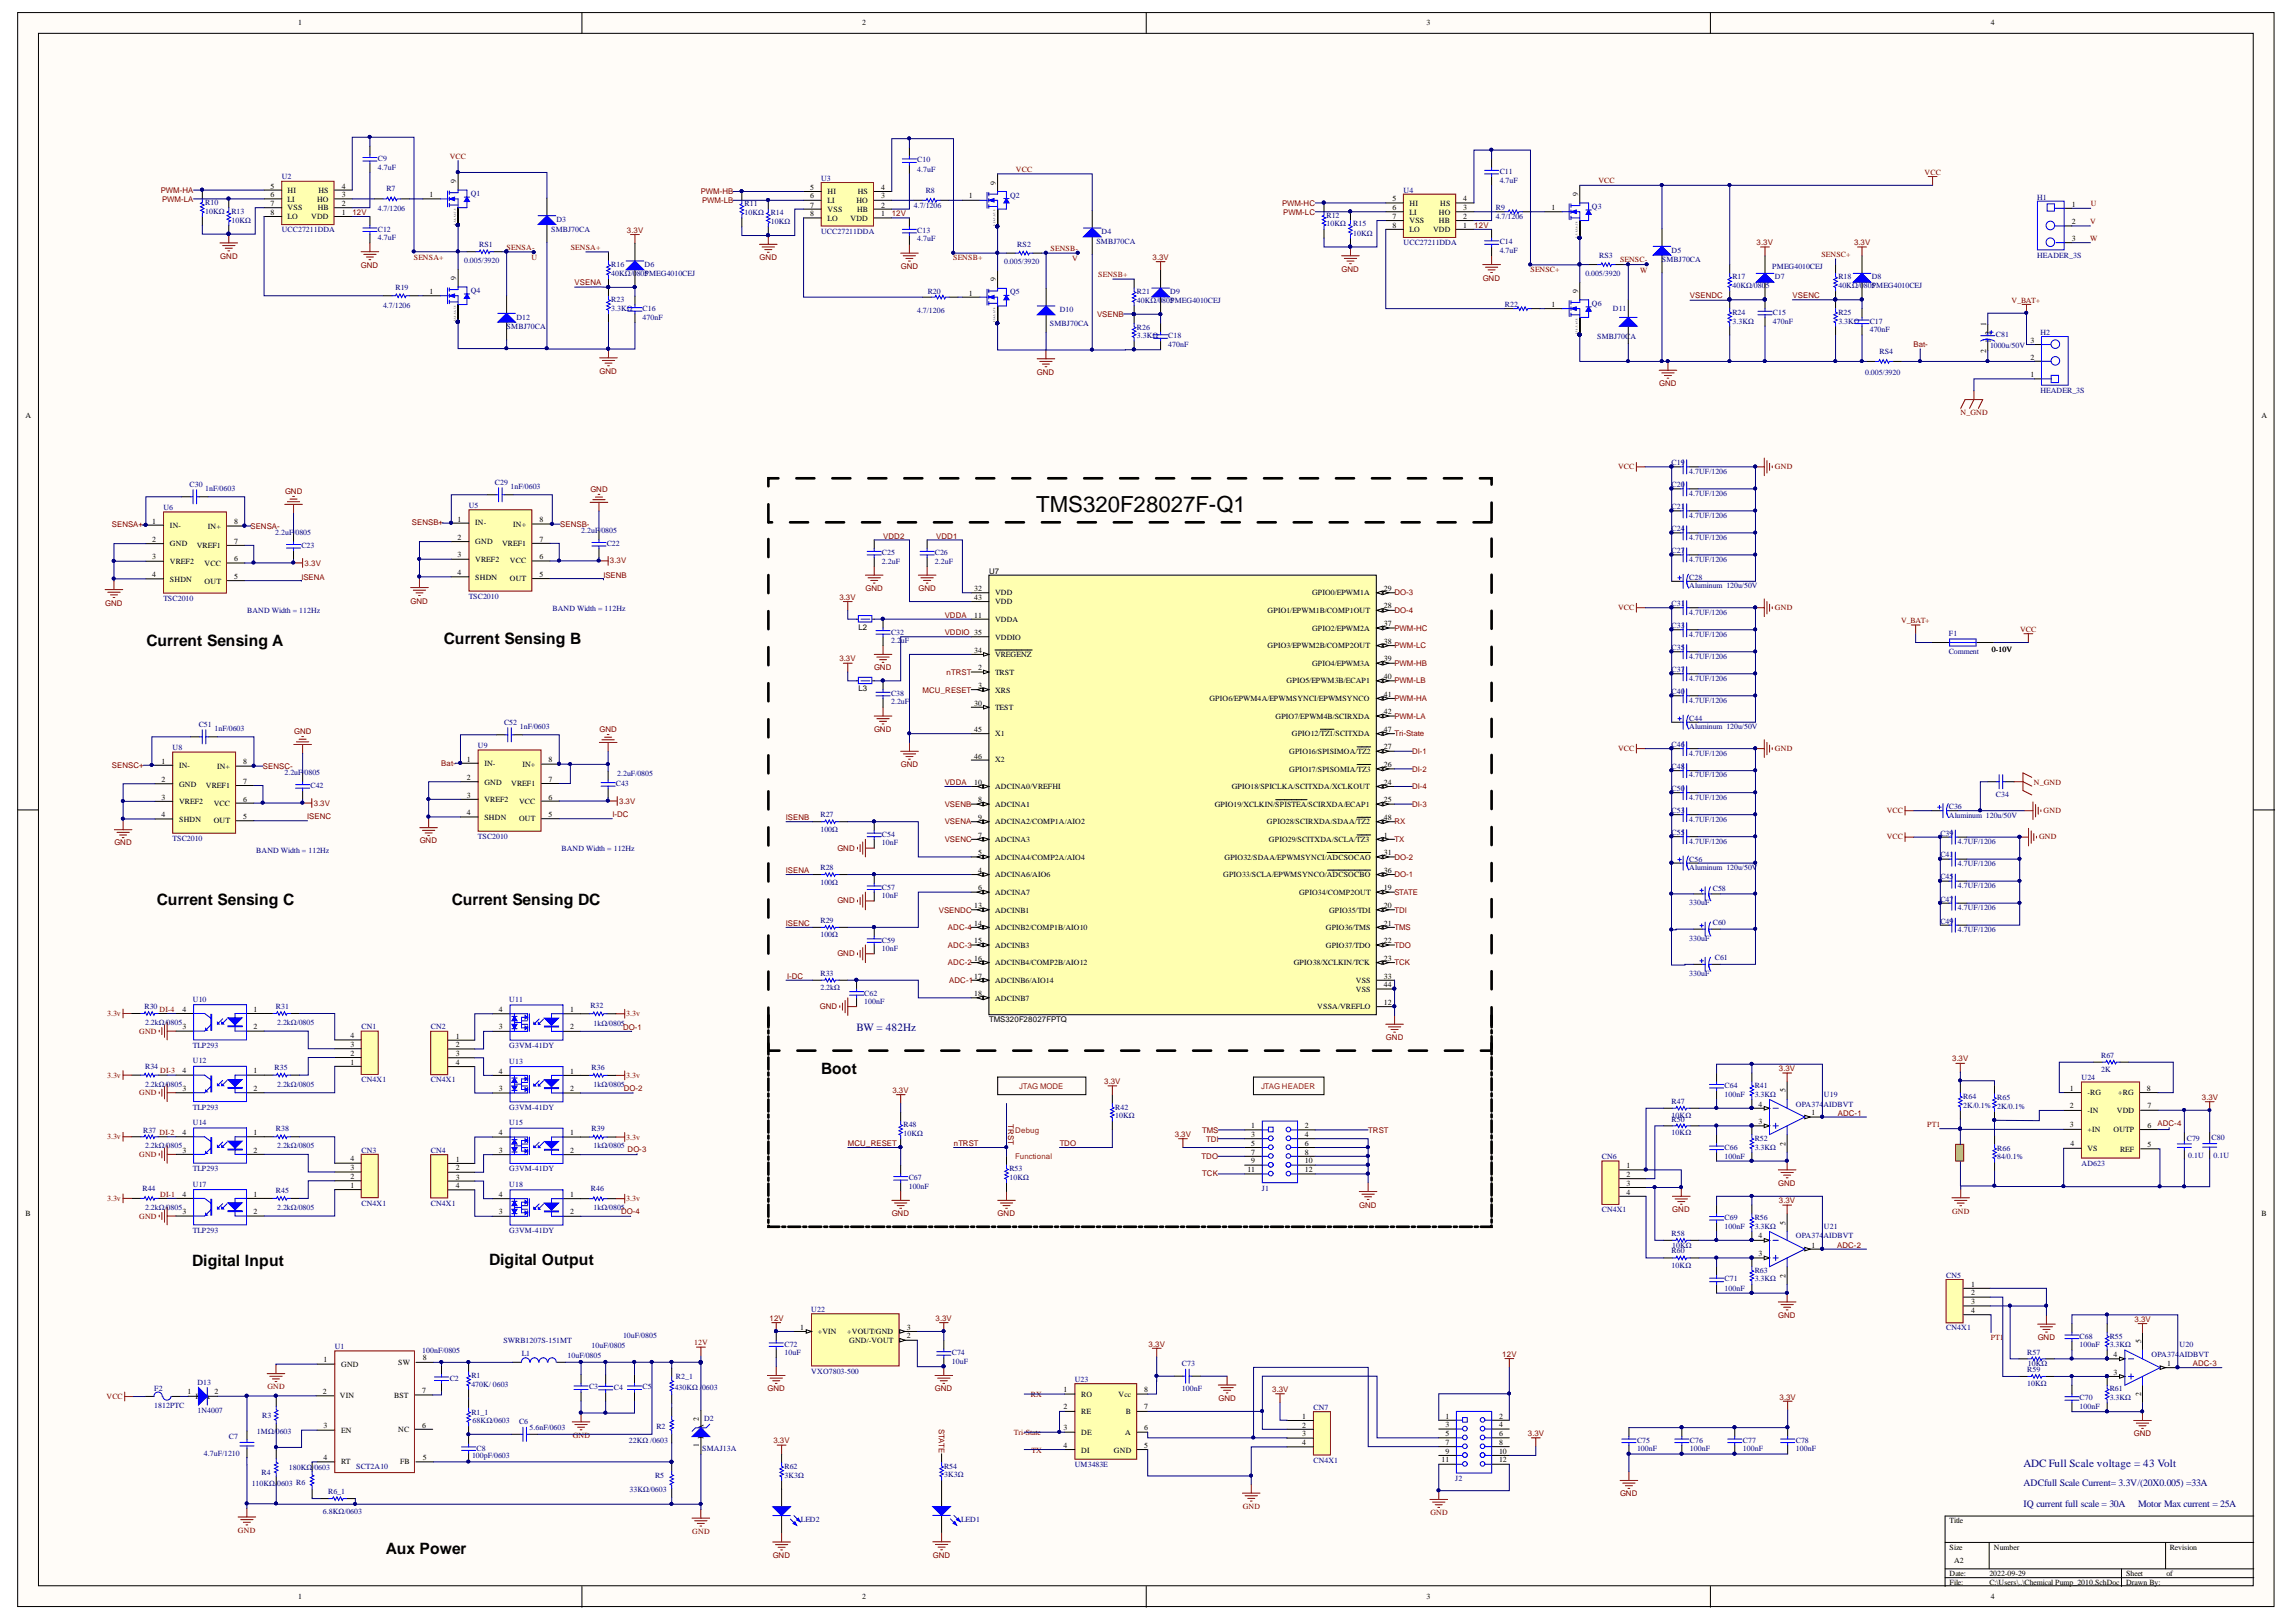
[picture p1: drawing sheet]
<svg xmlns="http://www.w3.org/2000/svg" width="297mm" height="210mm" viewBox="0 0 297 210" stroke-linecap="round" stroke-linejoin="round" font-family="sans-serif">
<defs><g id="words">
<text font-size="2.9" x="134.1" y="66.3">TMS320F28027F-Q1</text>
<g font-size="2">
<text x="18.9" y="83.6">Current Sensing A</text>
<text x="57.4" y="83.4">Current Sensing B</text>
<text x="20.3" y="117.2">Current Sensing C</text>
<text x="58.4" y="117.2">Current Sensing DC</text>
<text x="106.2" y="139">Boot</text>
<text x="24.9" y="163.8">Digital Input</text>
<text x="63.3" y="163.7">Digital Output</text>
<text x="49.9" y="201.2">Aux Power</text>
</g>
<g font-size="1.4" fill="#000080">
<text x="110.8" y="133.4">BW = 482Hz</text>
<text x="261.8" y="189.8">ADC Full Scale voltage = 43 Volt</text>
</g>
<g font-size="1.3" fill="#000080">
<text x="261.8" y="192.4">ADCfull Scale Current= 3.3V/(20X0.005) =33A</text>
<text x="261.8" y="195">IQ current full scale = 30A</text>
<text x="276.6" y="195">Motor Max current = 25A</text>
</g>
<g font-size="1">
<text x="38.6" y="3.3">1</text>
<text x="111.6" y="3.3">2</text>
<text x="184.5" y="3.3">3</text>
<text x="257.5" y="3.3">4</text>
<text x="59" y="23.7" transform="rotate(-90 59 23.7)">9</text>
<text x="128.8" y="23.9" transform="rotate(-90 128.8 23.9)">9</text>
<text x="35" y="27.8">8</text>
<text x="35" y="26.7">7</text>
<text x="35" y="25.5">6</text>
<text x="35" y="24.4">5</text>
<text x="37.2" y="28.4">LO</text>
<text x="37.2" y="27.2">VSS</text>
<text x="37.2" y="26.1">LI</text>
<text x="37.2" y="24.9">HI</text>
<text x="40.3" y="28.4">VDD</text>
<text x="41" y="26.1">HO</text>
<text x="41.1" y="27.2">HB</text>
<text x="41.2" y="24.9">HS</text>
<text x="44.2" y="27.8">1</text>
<text x="44.2" y="26.7">2</text>
<text x="44.2" y="25.5">3</text>
<text x="44.2" y="24.4">4</text>
<text x="55.6" y="25.5">1</text>
<text x="104.8" y="28">8</text>
<text x="104.8" y="26.9">7</text>
<text x="104.8" y="25.7">6</text>
<text x="104.8" y="24.6">5</text>
<text x="107.1" y="28.5">LO</text>
<text x="107.1" y="27.4">VSS</text>
<text x="107.1" y="26.3">LI</text>
<text x="107.1" y="25.2">HI</text>
<text x="110" y="28.5">VDD</text>
<text x="110.8" y="26.3">HO</text>
<text x="110.9" y="27.4">HB</text>
<text x="111" y="25.2">HS</text>
<text x="114" y="28">1</text>
<text x="114" y="26.9">2</text>
<text x="114" y="25.7">3</text>
<text x="114" y="24.6">4</text>
<text x="125.3" y="25.7">1</text>
<text x="180.2" y="29.5">8</text>
<text x="180.2" y="28.3">7</text>
<text x="180.2" y="27.2">6</text>
<text x="180.2" y="26">5</text>
<text x="182.3" y="28.9">VSS</text>
<text x="182.3" y="27.8">LI</text>
<text x="182.3" y="26.6">HI</text>
<text x="186.2" y="28.9">HB</text>
<text x="186.2" y="27.8">HO</text>
<text x="186.3" y="26.6">HS</text>
<text x="189.3" y="29.5">1</text>
<text x="189.3" y="28.3">2</text>
<text x="189.3" y="27.2">3</text>
<text x="189.3" y="26">4</text>
<text x="200.7" y="27.2">1</text>
<text x="204.2" y="25.3" transform="rotate(-90 204.2 25.3)">9</text>
<text x="268" y="26.8">1</text>
<text x="268" y="29">2</text>
<text x="182.3" y="30.1">LO</text>
<text x="185.4" y="30.1">VDD</text>
<text x="268" y="31.2">3</text>
<text x="55.6" y="38.1">1</text>
<text x="59" y="36.2" transform="rotate(-90 59 36.2)">9</text>
<text x="125.3" y="38.3">1</text>
<text x="128.8" y="36.4" transform="rotate(-90 128.8 36.4)">9</text>
<text x="200.7" y="39.7">1</text>
<text x="204.2" y="37.9" transform="rotate(-90 204.2 37.9)">9</text>
<text x="256.9" y="45.7" transform="rotate(-90 256.9 45.7)">2</text>
<text x="256.9" y="42.2" transform="rotate(-90 256.9 42.2)">1</text>
<text x="257.5" y="44.4" transform="rotate(-90 257.5 44.4)">1</text>
<text x="257.5" y="43.4" transform="rotate(-90 257.5 43.4)">2</text>
<text x="262.7" y="46.5">2</text>
<text x="262.7" y="44.3">3</text>
<text x="262.7" y="48.8">1</text>
<text x="3.3" y="54.1">A</text>
<text x="292.6" y="54.1">A</text>
<text x="19.7" y="67.7">1</text>
<text x="19.7" y="70.1">2</text>
<text x="22" y="68.3">IN-</text>
<text x="22" y="70.7">GND</text>
<text x="25.5" y="71">VREF1</text>
<text x="26.9" y="68.4">IN+</text>
<text x="30.3" y="70.4">7</text>
<text x="30.3" y="67.8">8</text>
<text x="59.2" y="67.5">1</text>
<text x="59.2" y="69.9">2</text>
<text x="61.5" y="68">IN-</text>
<text x="61.5" y="70.5">GND</text>
<text x="65" y="70.6">VREF1</text>
<text x="66.4" y="68.2">IN+</text>
<text x="69.8" y="70.1">7</text>
<text x="69.8" y="67.6">8</text>
<text x="19.7" y="72.4">3</text>
<text x="19.7" y="74.7">4</text>
<text x="22" y="73">VREF2</text>
<text x="22" y="75.3">SHDN</text>
<text x="26.5" y="75.5">OUT</text>
<text x="26.5" y="73.2">VCC</text>
<text x="30.3" y="74.9">5</text>
<text x="30.3" y="72.6">6</text>
<text x="59.2" y="72.1">3</text>
<text x="59.2" y="74.4">4</text>
<text x="61.5" y="72.7">VREF2</text>
<text x="61.5" y="75">SHDN</text>
<text x="66" y="75.2">OUT</text>
<text x="66" y="72.9">VCC</text>
<text x="69.8" y="74.7">5</text>
<text x="69.8" y="72.4">6</text>
<text x="126" y="76.5">32</text>
<text x="126" y="77.6">43</text>
<text x="128" y="74.3">U7</text>
<text x="128.7" y="77">VDD</text>
<text x="169.7" y="77">GPIO0/EPWM1A</text>
<text x="179.1" y="76.5">29</text>
<text x="111.1" y="81.5">L2</text>
<text x="126" y="79.9">11</text>
<text x="128.7" y="78.2">VDD</text>
<text x="128.7" y="80.5">VDDA</text>
<text x="128.7" y="82.8">VDDIO</text>
<text x="164" y="79.3">GPIO1/EPWM1B/COMP1OUT</text>
<text x="164" y="83.9">GPIO3/EPWM2B/COMP2OUT</text>
<text x="169.7" y="81.6">GPIO2/EPWM2A</text>
<text x="179.1" y="78.7">28</text>
<text x="179.1" y="81">37</text>
<text x="179.1" y="83.3">38</text>
<text x="111.1" y="89.5">L3</text>
<text x="126" y="84.5">34</text>
<text x="126.5" y="86.8">2</text>
<text x="126.5" y="89">3</text>
<text x="128.7" y="85.1">VREGENZ</text>
<text x="128.7" y="87.3">TRST</text>
<text x="128.7" y="89.6">XRS</text>
<text x="166.4" y="88.4">GPIO5/EPWM3B/ECAP1</text>
<text x="169.7" y="86.2">GPIO4/EPWM3A</text>
<text x="179.1" y="85.6">39</text>
<text x="179.1" y="87.9">40</text>
<text x="257.7" y="84.4">0-10V</text>
<text x="126" y="91.3">30</text>
<text x="126" y="94.7">45</text>
<text x="128.7" y="91.9">TEST</text>
<text x="128.7" y="95.3">X1</text>
<text x="156.5" y="90.7">GPIO6/EPWM4A/EPWMSYNCI/EPWMSYNCO</text>
<text x="165" y="93">GPIO7/EPWM4B/SCIRXDA</text>
<text x="167.1" y="95.3">GPIO12/TZ1/SCITXDA</text>
<text x="179.1" y="94.7">47</text>
<text x="179.1" y="90.1">41</text>
<text x="179.1" y="92.4">42</text>
<text x="20.9" y="98.8">1</text>
<text x="20.9" y="101.2">2</text>
<text x="23.2" y="99.3">IN-</text>
<text x="23.2" y="101.8">GND</text>
<text x="26.6" y="102">VREF1</text>
<text x="28.1" y="99.5">IN+</text>
<text x="31.5" y="101.5">7</text>
<text x="31.5" y="98.9">8</text>
<text x="60.4" y="98.6">1</text>
<text x="60.4" y="101">2</text>
<text x="62.7" y="99.1">IN-</text>
<text x="62.7" y="101.5">GND</text>
<text x="66.1" y="101.7">VREF1</text>
<text x="67.6" y="99.3">IN+</text>
<text x="71" y="101.2">7</text>
<text x="71" y="98.7">8</text>
<text x="126" y="101.5">10</text>
<text x="126" y="98.2">46</text>
<text x="128.7" y="98.7">X2</text>
<text x="166.8" y="97.6">GPIO16/SPISIMOA/TZ2</text>
<text x="166.8" y="99.9">GPIO17/SPISOMIA/TZ3</text>
<text x="179.1" y="97">27</text>
<text x="179.1" y="99.3">26</text>
<text x="179.1" y="101.5">24</text>
<text x="20.9" y="103.5">3</text>
<text x="20.9" y="105.8">4</text>
<text x="23.2" y="104.1">VREF2</text>
<text x="23.2" y="106.4">SHDN</text>
<text x="27.7" y="106.5">OUT</text>
<text x="27.7" y="104.2">VCC</text>
<text x="31.5" y="106">5</text>
<text x="31.5" y="103.7">6</text>
<text x="60.4" y="103.2">3</text>
<text x="60.4" y="105.5">4</text>
<text x="62.7" y="103.8">VREF2</text>
<text x="62.7" y="106.1">SHDN</text>
<text x="67.2" y="106.3">OUT</text>
<text x="67.2" y="104">VCC</text>
<text x="71" y="105.7">5</text>
<text x="71" y="103.5">6</text>
<text x="126.5" y="103.8">8</text>
<text x="126.5" y="106.1">9</text>
<text x="128.7" y="102.1">ADCINA0/VREFHI</text>
<text x="128.7" y="104.4">ADCINA1</text>
<text x="128.7" y="106.7">ADCINA2/COMP1A/AIO2</text>
<text x="157.1" y="104.4">GPIO19/XCLKIN/SPISTEA/SCIRXDA/ECAP1</text>
<text x="159.3" y="102.1">GPIO18/SPICLKA/SCITXDA/XCLKOUT</text>
<text x="163.9" y="106.7">GPIO28/SCIRXDA/SDAA/TZ2</text>
<text x="179.1" y="103.8">25</text>
<text x="179.1" y="106.1">48</text>
<text x="126.5" y="108.4">7</text>
<text x="126.5" y="110.7">5</text>
<text x="126.5" y="112.9">4</text>
<text x="128.7" y="109">ADCINA3</text>
<text x="128.7" y="111.3">ADCINA4/COMP2A/AIO4</text>
<text x="128.7" y="113.5">ADCINA6/AIO6</text>
<text x="158.2" y="113.5">GPIO33/SCLA/EPWMSYNCO/ADCSOCBO</text>
<text x="158.4" y="111.3">GPIO32/SDAA/EPWMSYNCI/ADCSOCAO</text>
<text x="164.2" y="109">GPIO29/SCITXDA/SCLA/TZ3</text>
<text x="179.1" y="108.4">1</text>
<text x="179.1" y="110.7">31</text>
<text x="179.1" y="112.9">36</text>
<text x="126" y="117.5">13</text>
<text x="126" y="119.8">14</text>
<text x="126.5" y="115.2">6</text>
<text x="128.7" y="115.8">ADCINA7</text>
<text x="128.7" y="118.1">ADCINB1</text>
<text x="168.1" y="115.8">GPIO34/COMP2OUT</text>
<text x="171.9" y="118.1">GPIO35/TDI</text>
<text x="179.1" y="115.2">19</text>
<text x="179.1" y="117.5">20</text>
<text x="179.1" y="119.8">21</text>
<text x="126" y="122.1">15</text>
<text x="126" y="124.4">16</text>
<text x="128.7" y="120.4">ADCINB2/COMP1B/AIO10</text>
<text x="128.7" y="122.7">ADCINB3</text>
<text x="128.7" y="124.9">ADCINB4/COMP2B/AIO12</text>
<text x="167.4" y="124.9">GPIO38/XCLKIN/TCK</text>
<text x="171.5" y="120.4">GPIO36/TMS</text>
<text x="171.5" y="122.7">GPIO37/TDO</text>
<text x="179.1" y="122.1">22</text>
<text x="179.1" y="124.4">23</text>
<text x="23.6" y="130.9">4</text>
<text x="32.8" y="130.9">1</text>
<text x="64.5" y="130.9">4</text>
<text x="73.8" y="130.9">1</text>
<text x="126" y="126.6">17</text>
<text x="126" y="128.9">18</text>
<text x="128.7" y="127.2">ADCINB6/AIO14</text>
<text x="128.7" y="129.5">ADCINB7</text>
<text x="170.4" y="130.6">VSSA/VREFLO</text>
<text x="175.4" y="127.2">VSS</text>
<text x="175.4" y="128.3">VSS</text>
<text x="179.1" y="126.6">33</text>
<text x="179.1" y="127.7">44</text>
<text x="179.1" y="130">12</text>
<text x="23.6" y="133.2">3</text>
<text x="32.8" y="133.2">2</text>
<text x="45.3" y="137.8">1</text>
<text x="45.3" y="136.6">2</text>
<text x="45.3" y="135.5">3</text>
<text x="45.3" y="134.3">4</text>
<text x="59" y="134.4">1</text>
<text x="59" y="135.5">2</text>
<text x="59" y="136.7">3</text>
<text x="59" y="137.8">4</text>
<text x="64.5" y="133.2">3</text>
<text x="73.8" y="133.2">2</text>
<text x="128" y="132.3">TMS320F28027FPTQ</text>
<text x="23.6" y="138.9">4</text>
<text x="23.6" y="141.2">3</text>
<text x="32.8" y="138.9">1</text>
<text x="32.8" y="141.2">2</text>
<text x="64.5" y="139">4</text>
<text x="64.5" y="141.3">3</text>
<text x="73.8" y="139">1</text>
<text x="73.8" y="141.3">2</text>
<text x="227.5" y="143.2">4</text>
<text x="231" y="141.3" transform="rotate(-90 231 141.3)">5</text>
<text x="267.8" y="141.2">1</text>
<text x="267.8" y="143.4">2</text>
<text x="270.1" y="141.8">-RG</text>
<text x="274" y="141.8">+RG</text>
<text x="277.8" y="141.2">8</text>
<text x="277.8" y="143.4">7</text>
<text x="23.6" y="146.9">4</text>
<text x="23.6" y="149.2">3</text>
<text x="32.8" y="146.9">1</text>
<text x="32.8" y="149.2">2</text>
<text x="64.5" y="146.9">4</text>
<text x="64.5" y="149.2">3</text>
<text x="73.8" y="146.9">1</text>
<text x="73.8" y="149.2">2</text>
<text x="161.9" y="146">1</text>
<text x="161.9" y="147.2">3</text>
<text x="161.9" y="148.3">5</text>
<text x="161.9" y="149.4">7</text>
<text x="168.8" y="146">2</text>
<text x="168.8" y="147.2">4</text>
<text x="168.8" y="148.3">6</text>
<text x="168.8" y="149.4">8</text>
<text x="227.5" y="145.5">3</text>
<text x="231" y="148.3" transform="rotate(-90 231 148.3)">2</text>
<text x="234.4" y="144.3">1</text>
<text x="267.8" y="145.9">3</text>
<text x="267.9" y="148.3">4</text>
<text x="270.1" y="144">-IN</text>
<text x="270.1" y="146.5">+IN</text>
<text x="270.1" y="148.9">VS</text>
<text x="273.4" y="146.5">OUTP</text>
<text x="273.9" y="144">VDD</text>
<text x="274.3" y="149">REF</text>
<text x="277.8" y="148.4">5</text>
<text x="277.8" y="146">6</text>
<text x="23.6" y="154.9">4</text>
<text x="32.8" y="154.9">1</text>
<text x="45.3" y="153.8">1</text>
<text x="45.3" y="152.6">2</text>
<text x="45.3" y="151.5">3</text>
<text x="45.3" y="150.3">4</text>
<text x="59" y="150.4">1</text>
<text x="59" y="151.5">2</text>
<text x="59" y="152.7">3</text>
<text x="59" y="153.8">4</text>
<text x="64.5" y="154.9">4</text>
<text x="73.8" y="154.9">1</text>
<text x="161.4" y="151.7">11</text>
<text x="161.9" y="150.5">9</text>
<text x="168.8" y="151.7">12</text>
<text x="168.8" y="150.5">10</text>
<text x="210.4" y="151.1">1</text>
<text x="210.4" y="152.3">2</text>
<text x="210.4" y="153.4">3</text>
<text x="210.4" y="154.6">4</text>
<text x="3.3" y="157.3">B</text>
<text x="23.6" y="157.1">3</text>
<text x="32.8" y="157.1">2</text>
<text x="64.5" y="157.1">3</text>
<text x="73.8" y="157.1">2</text>
<text x="227.5" y="160.3">4</text>
<text x="231" y="158.5" transform="rotate(-90 231 158.5)">5</text>
<text x="234.4" y="161.4">1</text>
<text x="292.6" y="157.3">B</text>
<text x="227.5" y="162.5">3</text>
<text x="231" y="165.3" transform="rotate(-90 231 165.3)">2</text>
<text x="255" y="166.5">1</text>
<text x="255" y="167.6">2</text>
<text x="103.5" y="172.1">1</text>
<text x="105.8" y="172.7">+VIN</text>
<text x="109.6" y="172.7">+VOUT/GND</text>
<text x="109.9" y="173.8">GND/-VOUT</text>
<text x="117.3" y="172.1">3</text>
<text x="117.3" y="173.2">2</text>
<text x="255" y="168.8">3</text>
<text x="255" y="169.9">4</text>
<text x="277" y="173.8" transform="rotate(-90 277 173.8)">5</text>
<text x="41.9" y="176.3">1</text>
<text x="44.1" y="176.9">GND</text>
<text x="51.5" y="176.6">SW</text>
<text x="54.7" y="176.1">8</text>
<text x="273.4" y="177.9">3</text>
<text x="273.4" y="175.6">4</text>
<text x="280.4" y="176.7">1</text>
<text x="24.3" y="180.5">1</text>
<text x="25.3" y="181">K A</text>
<text x="27.7" y="180.5">2</text>
<text x="41.8" y="180.5">2</text>
<text x="41.9" y="184.8">3</text>
<text x="44" y="181">VIN</text>
<text x="44.1" y="185.4">EN</text>
<text x="51" y="180.9">BST</text>
<text x="51.5" y="185.4">NC</text>
<text x="54.6" y="184.8">6</text>
<text x="54.6" y="180.3">7</text>
<text x="90.4" y="183.8" transform="rotate(-90 90.4 183.8)">2</text>
<text x="137.6" y="180.2">1</text>
<text x="137.6" y="182.4">2</text>
<text x="137.6" y="185.1">3</text>
<text x="139.9" y="180.8">RO</text>
<text x="139.9" y="183">RE</text>
<text x="139.9" y="185.7">DE</text>
<text x="144.7" y="180.8">Vcc</text>
<text x="145.6" y="185.7">A</text>
<text x="145.6" y="183">B</text>
<text x="148" y="185.1">6</text>
<text x="148" y="182.4">7</text>
<text x="148" y="180.2">8</text>
<text x="168.5" y="183.6">1</text>
<text x="168.5" y="184.8">2</text>
<text x="168.5" y="185.9">3</text>
<text x="187" y="183.6">1</text>
<text x="187" y="184.7">3</text>
<text x="187" y="185.9">5</text>
<text x="193.9" y="183.6">2</text>
<text x="193.9" y="184.7">4</text>
<text x="193.9" y="185.9">6</text>
<text x="277" y="180.7" transform="rotate(-90 277 180.7)">2</text>
<text x="41.9" y="189">4</text>
<text x="44.1" y="189.5">RT</text>
<text x="51.8" y="189.5">FB</text>
<text x="54.7" y="189">5</text>
<text x="90.4" y="187.3" transform="rotate(-90 90.4 187.3)">1</text>
<text x="91" y="186.3" transform="rotate(-90 91 186.3)">K A</text>
<text x="137.6" y="187.4">4</text>
<text x="139.9" y="188">DI</text>
<text x="144.1" y="188">GND</text>
<text x="148" y="187.4">5</text>
<text x="168.5" y="187">4</text>
<text x="186.5" y="189.2">11</text>
<text x="187" y="187">7</text>
<text x="187" y="188.1">9</text>
<text x="193.9" y="189.2">12</text>
<text x="193.9" y="188.1">10</text>
<text x="193.9" y="187">8</text>
<text x="252.2" y="197.1">Title</text>
<text x="252.2" y="200.6">Size</text>
<text x="252.2" y="203.9">Date:</text>
<text x="252.8" y="202.2">A2</text>
<text x="257.4" y="203.9">2022-09-29</text>
<text x="258" y="200.6">Number</text>
<text x="275" y="203.9">Sheet</text>
<text x="280.3" y="203.9">of</text>
<text x="280.7" y="200.6">Revision</text>
<text x="38.6" y="207">1</text>
<text x="111.6" y="207">2</text>
<text x="184.5" y="207">3</text>
<text x="252.2" y="205.1">File:</text>
<text x="257.4" y="205.1">C:\Users\..\Chemical Pump_2010.SchDoc</text>
<text x="257.5" y="207">4</text>
<text x="275" y="205.1">Drawn By:</text>
</g>
<g font-size="1" fill="#000080">
<text x="36.5" y="23.2">U2</text>
<text x="48.9" y="20.9">C9</text>
<text x="48.9" y="22">4.7uF</text>
<text x="106.2" y="23.4">U3</text>
<text x="118.7" y="21">C10</text>
<text x="118.7" y="22.2">4.7uF</text>
<text x="194" y="22.5">C11</text>
<text x="194" y="23.6">4.7uF</text>
<text x="26.6" y="26.5">R10</text>
<text x="26.6" y="27.7">10KΩ</text>
<text x="29.9" y="27.7">R13</text>
<text x="29.9" y="28.8">10KΩ</text>
<text x="48.9" y="27.3">4.7/1206</text>
<text x="48.9" y="30">C12</text>
<text x="50" y="24.7">R7</text>
<text x="60.9" y="25.4">Q1</text>
<text x="71.3" y="30">SMBJ70CA</text>
<text x="72" y="28.7">D3</text>
<text x="96.3" y="26.7">R11</text>
<text x="96.3" y="27.9">10KΩ</text>
<text x="99.7" y="27.9">R14</text>
<text x="99.7" y="29">10KΩ</text>
<text x="118.2" y="26.9">4.7/1206</text>
<text x="119.8" y="25">R8</text>
<text x="130.7" y="25.6">Q2</text>
<text x="171.6" y="28.2">R12</text>
<text x="171.6" y="29.3">10KΩ</text>
<text x="175.1" y="29.3">R15</text>
<text x="181.6" y="24.9">U4</text>
<text x="193.5" y="27.2">R9</text>
<text x="193.5" y="28.3">4.7/1206</text>
<text x="205.9" y="27.1">Q3</text>
<text x="263.5" y="25.8">H1</text>
<text x="36.5" y="30.1">UCC27211DDA</text>
<text x="48.9" y="31.1">4.7uF</text>
<text x="60.1" y="34">0.005/3920</text>
<text x="62" y="32">RS1</text>
<text x="79.1" y="34.5">R16</text>
<text x="79.1" y="35.7">40KΩ/0805</text>
<text x="83.4" y="34.5">D6</text>
<text x="83.4" y="35.7">PMEG4010CEJ</text>
<text x="106.2" y="30.2">UCC27211DDA</text>
<text x="118.7" y="30.2">C13</text>
<text x="118.7" y="31.3">4.7uF</text>
<text x="129.9" y="34.2">0.005/3920</text>
<text x="131.6" y="32">RS2</text>
<text x="141.8" y="31.6">SMBJ70CA</text>
<text x="142.5" y="30.3">D4</text>
<text x="175.1" y="30.5">10KΩ</text>
<text x="181.6" y="31.8">UCC27211DDA</text>
<text x="194" y="31.6">C14</text>
<text x="194" y="32.8">4.7uF</text>
<text x="205.1" y="35.7">0.005/3920</text>
<text x="206.9" y="33.4">RS3</text>
<text x="215" y="34">SMBJ70CA</text>
<text x="216.3" y="32.7">D5</text>
<text x="229.3" y="34.8">PMEG4010CEJ</text>
<text x="263.5" y="33.4">HEADER_3S</text>
<text x="49.6" y="39.9">4.7/1206</text>
<text x="51.2" y="37.6">R19</text>
<text x="60.9" y="37.9">Q4</text>
<text x="66.8" y="41.4">D12</text>
<text x="79.1" y="39.1">R23</text>
<text x="79.1" y="40.3">3.3KΩ</text>
<text x="83.1" y="40.3">C16</text>
<text x="83.1" y="41.4">470nF</text>
<text x="118.7" y="40.5">4.7/1206</text>
<text x="120" y="38">R20</text>
<text x="130.7" y="38.1">Q5</text>
<text x="137.1" y="40.4">D10</text>
<text x="147.1" y="38.1">R21</text>
<text x="147.1" y="39.2">40KΩ/0805</text>
<text x="151.4" y="38.1">D9</text>
<text x="151.4" y="39.2">PMEG4010CEJ</text>
<text x="194.7" y="39.7">R22</text>
<text x="205.9" y="39.6">Q6</text>
<text x="208.7" y="40.3">D11</text>
<text x="224.1" y="36.2">R17</text>
<text x="224.1" y="37.3">40KΩ/0805</text>
<text x="224.1" y="40.7">R24</text>
<text x="224.1" y="41.9">3.3KΩ</text>
<text x="229.4" y="40.7">C15</text>
<text x="229.4" y="41.9">470nF</text>
<text x="229.6" y="36.2">D7</text>
<text x="237.8" y="36.2">R18</text>
<text x="237.8" y="37.3">40KΩ/0805</text>
<text x="237.8" y="40.7">R25</text>
<text x="237.8" y="41.9">3.3KΩ</text>
<text x="241.9" y="41.9">C17</text>
<text x="242.1" y="36.2">D8</text>
<text x="242.1" y="37.3">PMEG4010CEJ</text>
<text x="65.5" y="42.6">SMBJ70CA</text>
<text x="135.8" y="42.2">SMBJ70CA</text>
<text x="147.1" y="42.7">R26</text>
<text x="147.1" y="43.8">3.3KΩ</text>
<text x="151.1" y="43.8">C18</text>
<text x="151.1" y="44.9">470nF</text>
<text x="206.6" y="43.8">SMBJ70CA</text>
<text x="241.9" y="43">470nF</text>
<text x="243.2" y="45.8">RS4</text>
<text x="257.5" y="45">1000u/50V</text>
<text x="258.2" y="43.6">C81</text>
<text x="264" y="43.3">H2</text>
<text x="241.3" y="48.5">0.005/3920</text>
<text x="264" y="50.9">HEADER_3S</text>
<text x="24.5" y="63">C30</text>
<text x="26.6" y="63.5">1nF/0603</text>
<text x="60.6" y="65.7">U5</text>
<text x="64" y="62.8">C29</text>
<text x="66.1" y="63.3">1nF/0603</text>
<text x="216.3" y="60.2">C19</text>
<text x="216.3" y="63">C20</text>
<text x="216.3" y="65.9">C21</text>
<text x="218.5" y="61.3">4.7UF/1206</text>
<text x="218.5" y="64.2">4.7UF/1206</text>
<text x="21.1" y="66.1">U6</text>
<text x="35.6" y="69.2">2.2uF/0805</text>
<text x="39" y="71">C23</text>
<text x="75.2" y="68.9">2.2uF/0805</text>
<text x="78.5" y="70.7">C22</text>
<text x="114.1" y="71.8">C25</text>
<text x="120.9" y="71.8">C26</text>
<text x="216.3" y="68.8">C24</text>
<text x="216.3" y="71.6">C27</text>
<text x="218.5" y="67.1">4.7UF/1206</text>
<text x="218.5" y="69.9">4.7UF/1206</text>
<text x="21.1" y="77.8">TSC2010</text>
<text x="60.6" y="77.5">TSC2010</text>
<text x="114.1" y="73">2.2uF</text>
<text x="120.9" y="73">2.2uF</text>
<text x="218.5" y="72.7">4.7UF/1206</text>
<text x="218.5" y="75">C28</text>
<text x="218.5" y="76.1">Aluminum 120u/50V</text>
<text x="32" y="79.3">BAND Width = 112Hz</text>
<text x="71.5" y="79.1">BAND Width = 112Hz</text>
<text x="115.3" y="82.1">C32</text>
<text x="115.3" y="83.2">2.2uF</text>
<text x="216.3" y="78.4">C31</text>
<text x="216.3" y="81.3">C33</text>
<text x="218.5" y="79.6">4.7UF/1206</text>
<text x="218.5" y="82.4">4.7UF/1206</text>
<text x="252.1" y="82.4">F1</text>
<text x="216.3" y="84.1">C35</text>
<text x="216.3" y="87">C37</text>
<text x="216.3" y="89.8">C40</text>
<text x="218.5" y="85.2">4.7UF/1206</text>
<text x="218.5" y="88.1">4.7UF/1206</text>
<text x="252.1" y="84.6">Comment</text>
<text x="25.7" y="94.1">C51</text>
<text x="27.7" y="94.6">1nF/0603</text>
<text x="65.2" y="93.9">C52</text>
<text x="67.2" y="94.4">1nF/0603</text>
<text x="115.3" y="90.1">C38</text>
<text x="115.3" y="91.2">2.2uF</text>
<text x="218.5" y="91">4.7UF/1206</text>
<text x="218.5" y="93.3">C44</text>
<text x="218.5" y="94.4">Aluminum 120u/50V</text>
<text x="22.3" y="97.1">U8</text>
<text x="36.8" y="100.3">2.2uF/0805</text>
<text x="40.2" y="102">C42</text>
<text x="61.8" y="96.8">U9</text>
<text x="79.7" y="101.7">C43</text>
<text x="79.8" y="100.4">2.2uF/0805</text>
<text x="216.3" y="96.6">C46</text>
<text x="216.3" y="99.5">C48</text>
<text x="218.5" y="97.8">4.7UF/1206</text>
<text x="218.5" y="100.6">4.7UF/1206</text>
<text x="106.1" y="105.8">R27</text>
<text x="106.1" y="107.6">100Ω</text>
<text x="216.3" y="102.4">C50</text>
<text x="216.3" y="105.2">C53</text>
<text x="218.5" y="103.5">4.7UF/1206</text>
<text x="218.5" y="106.4">4.7UF/1206</text>
<text x="252.1" y="104.7">C36</text>
<text x="252.1" y="105.9">Aluminum 120u/50V</text>
<text x="258.2" y="103.1">C34</text>
<text x="22.3" y="108.8">TSC2010</text>
<text x="33.2" y="110.4">BAND Width = 112Hz</text>
<text x="61.8" y="108.6">TSC2010</text>
<text x="72.7" y="110.1">BAND Width = 112Hz</text>
<text x="106.1" y="112.6">R28</text>
<text x="114.1" y="108.3">C54</text>
<text x="114.1" y="109.4">10nF</text>
<text x="216.3" y="108">C55</text>
<text x="218.5" y="109.2">4.7UF/1206</text>
<text x="218.5" y="111.5">C56</text>
<text x="218.5" y="112.6">Aluminum 120u/50V</text>
<text x="251" y="108.1">C39</text>
<text x="251" y="110.9">C41</text>
<text x="251" y="113.8">C45</text>
<text x="253.3" y="109.2">4.7UF/1206</text>
<text x="253.3" y="112.1">4.7UF/1206</text>
<text x="106.1" y="114.5">100Ω</text>
<text x="106.1" y="119.5">R29</text>
<text x="114.1" y="115.1">C57</text>
<text x="114.1" y="116.2">10nF</text>
<text x="218.5" y="117.2">330uF</text>
<text x="221.6" y="115.3">C58</text>
<text x="221.6" y="119.7">C60</text>
<text x="251" y="116.7">C47</text>
<text x="251" y="119.5">C49</text>
<text x="253.3" y="115">4.7UF/1206</text>
<text x="253.3" y="117.8">4.7UF/1206</text>
<text x="106.1" y="121.3">100Ω</text>
<text x="114.1" y="122">C59</text>
<text x="114.1" y="123.1">10nF</text>
<text x="218.5" y="121.7">330uF</text>
<text x="221.8" y="124.2">C61</text>
<text x="253.3" y="120.6">4.7UF/1206</text>
<text x="18.7" y="130.5">R30</text>
<text x="25" y="129.7">U10</text>
<text x="35.7" y="130.5">R31</text>
<text x="65.9" y="129.7">U11</text>
<text x="76.4" y="130.4">R32</text>
<text x="106.1" y="126.3">R33</text>
<text x="106.1" y="128.1">2.2kΩ</text>
<text x="111.8" y="128.8">C62</text>
<text x="111.8" y="129.9">100nF</text>
<text x="218.5" y="126.3">330uF</text>
<text x="18.8" y="132.6">2.2kΩ/0805</text>
<text x="25" y="135.6">TLP293</text>
<text x="25" y="137.6">U12</text>
<text x="35.9" y="132.6">2.2kΩ/0805</text>
<text x="46.8" y="133.2">CN1</text>
<text x="55.7" y="133.2">CN2</text>
<text x="65.9" y="135.7">G3VM-41DY</text>
<text x="65.9" y="137.7">U13</text>
<text x="76.8" y="132.7">1kΩ/0805</text>
<text x="271.8" y="136.9">R67</text>
<text x="18.8" y="138.4">R34</text>
<text x="18.8" y="140.7">2.2kΩ/0805</text>
<text x="25" y="143.6">TLP293</text>
<text x="35.5" y="138.5">R35</text>
<text x="35.9" y="140.7">2.2kΩ/0805</text>
<text x="46.8" y="140.1">CN4X1</text>
<text x="55.7" y="140.1">CN4X1</text>
<text x="65.9" y="143.6">G3VM-41DY</text>
<text x="76.5" y="138.5">R36</text>
<text x="76.8" y="140.7">1kΩ/0805</text>
<text x="144.3" y="143.6">R42</text>
<text x="216.3" y="142.9">R47</text>
<text x="223.1" y="140.8">C64</text>
<text x="223.1" y="141.9">100nF</text>
<text x="227" y="140.8">R41</text>
<text x="227" y="141.9">3.3KΩ</text>
<text x="232.3" y="143.2">OPA374AIDBVT</text>
<text x="236" y="141.9">U19</text>
<text x="254" y="142.2">R64</text>
<text x="254" y="143.4">2K/0.1%</text>
<text x="258.4" y="142.3">R65</text>
<text x="258.4" y="143.5">2K/0.1%</text>
<text x="269.3" y="139.8">U24</text>
<text x="271.8" y="138.7">2K</text>
<text x="18.5" y="146.6">R37</text>
<text x="18.8" y="148.6">2.2kΩ/0805</text>
<text x="25" y="145.6">U14</text>
<text x="35.7" y="146.3">R38</text>
<text x="35.9" y="148.6">2.2kΩ/0805</text>
<text x="46.8" y="149.2">CN3</text>
<text x="55.7" y="149.2">CN4</text>
<text x="65.9" y="145.6">U15</text>
<text x="76.5" y="146.4">R39</text>
<text x="76.8" y="148.6">1kΩ/0805</text>
<text x="116.9" y="145.9">R48</text>
<text x="116.9" y="147">10KΩ</text>
<text x="144.3" y="144.7">10KΩ</text>
<text x="216.3" y="144.6">10KΩ</text>
<text x="216.3" y="145.1">R50</text>
<text x="216.3" y="146.9">10KΩ</text>
<text x="223.1" y="148.8">C66</text>
<text x="223.1" y="150">100nF</text>
<text x="227" y="147.7">R52</text>
<text x="227" y="148.8">3.3KΩ</text>
<text x="258.4" y="148.9">R66</text>
<text x="282.9" y="147.7">C79</text>
<text x="283.1" y="149.9">0.1U</text>
<text x="286.1" y="147.6">C80</text>
<text x="286.4" y="149.9">0.1U</text>
<text x="18.4" y="154.2">R44</text>
<text x="25" y="151.6">TLP293</text>
<text x="25" y="153.6">U17</text>
<text x="35.7" y="154.3">R45</text>
<text x="65.9" y="151.6">G3VM-41DY</text>
<text x="65.9" y="153.7">U18</text>
<text x="76.5" y="154.2">R46</text>
<text x="117.6" y="152.7">C67</text>
<text x="117.6" y="153.8">100nF</text>
<text x="130.6" y="151.6">R53</text>
<text x="130.6" y="152.7">10KΩ</text>
<text x="163.2" y="154.1">J1</text>
<text x="207.2" y="150">CN6</text>
<text x="258.4" y="150">84/0.1%</text>
<text x="269.3" y="150.9">AD623</text>
<text x="18.8" y="156.5">2.2kΩ/0805</text>
<text x="25" y="159.5">TLP293</text>
<text x="35.9" y="156.5">2.2kΩ/0805</text>
<text x="46.8" y="156">CN4X1</text>
<text x="55.7" y="156">CN4X1</text>
<text x="65.9" y="159.6">G3VM-41DY</text>
<text x="76.8" y="156.6">1kΩ/0805</text>
<text x="207.2" y="156.9">CN4X1</text>
<text x="216.3" y="159.9">R58</text>
<text x="216.4" y="161.4">10KΩ</text>
<text x="223.1" y="157.9">C69</text>
<text x="223.1" y="159">100nF</text>
<text x="227" y="157.9">R56</text>
<text x="227" y="159">3.3KΩ</text>
<text x="232.3" y="160.3">OPA374AIDBVT</text>
<text x="236" y="159">U21</text>
<text x="216.3" y="162.2">R60</text>
<text x="216.3" y="164.1">10KΩ</text>
<text x="223.1" y="165.8">C71</text>
<text x="223.1" y="167">100nF</text>
<text x="227" y="164.7">R63</text>
<text x="227" y="165.8">3.3KΩ</text>
<text x="251.8" y="165.3">CN5</text>
<text x="65.1" y="173.8">SWRB1207S-151MT</text>
<text x="80.6" y="173.2">10uF/0805</text>
<text x="105" y="169.8">U22</text>
<text x="251.8" y="172.2">CN4X1</text>
<text x="269" y="173.3">C68</text>
<text x="272.9" y="173.3">R55</text>
<text x="20" y="179.9">F2</text>
<text x="25.5" y="179.2">D13</text>
<text x="43.3" y="174.6">U1</text>
<text x="54.6" y="175">100nF/0805</text>
<text x="58.2" y="178.7">C2</text>
<text x="61" y="178.3">R1</text>
<text x="61" y="179.4">470K/ 0603</text>
<text x="67.5" y="175.5">L1</text>
<text x="73.4" y="175.7">10uF/0805</text>
<text x="76.2" y="179.8">C3</text>
<text x="76.5" y="174.5">10uF/0805</text>
<text x="79.4" y="179.9">C4</text>
<text x="83.1" y="179.8">C5</text>
<text x="87.3" y="179.9">430KΩ /</text>
<text x="87.5" y="178.5">R2_1</text>
<text x="90.8" y="179.9">0603</text>
<text x="101.5" y="174.3">C72</text>
<text x="101.5" y="175.4">10uF</text>
<text x="105" y="177.7">VXO7803-500</text>
<text x="123.1" y="175.4">C74</text>
<text x="123.1" y="176.6">10uF</text>
<text x="139" y="178.8">U23</text>
<text x="152.9" y="176.8">C73</text>
<text x="262.3" y="177.6">R59</text>
<text x="262.3" y="179.4">10KΩ</text>
<text x="262.3" y="175.3">R57</text>
<text x="262.4" y="176.7">10KΩ</text>
<text x="269" y="174.4">100nF</text>
<text x="272.9" y="174.4">3.3KΩ</text>
<text x="278.3" y="175.6">OPA374AIDBVT</text>
<text x="282" y="174.4">U20</text>
<text x="20" y="182.2">1812PTC</text>
<text x="25.5" y="182.9">1N4007</text>
<text x="33.2" y="185.6">1MΩ/0603</text>
<text x="33.9" y="183.5">R3</text>
<text x="61" y="183.1">R1_1</text>
<text x="61.1" y="184.2">68KΩ/0603</text>
<text x="67.2" y="184.3">C6</text>
<text x="68.5" y="185.1">5.6nF/0603</text>
<text x="84.9" y="184.9">R2</text>
<text x="91.1" y="183.8">D2</text>
<text x="152.9" y="180">100nF</text>
<text x="169.9" y="182.5">CN7</text>
<text x="269" y="181.2">C70</text>
<text x="269" y="182.3">100nF</text>
<text x="272.9" y="180">R61</text>
<text x="272.9" y="181.2">3.3KΩ</text>
<text x="26.4" y="188.4">4.7uF/1210</text>
<text x="29.6" y="186.3">C7</text>
<text x="33.8" y="190.9">R4</text>
<text x="37.4" y="190.3">180KΩ/0603</text>
<text x="46.1" y="190.1">SCT2A10</text>
<text x="61.1" y="188.7">100pF/0603</text>
<text x="61.7" y="187.7">C8</text>
<text x="81.4" y="186.7">22KΩ /0603</text>
<text x="84.7" y="191.3">R5</text>
<text x="90.8" y="187.8">SMAJ13A</text>
<text x="101.5" y="190.1">R62</text>
<text x="101.5" y="191.3">3K3Ω</text>
<text x="122.1" y="190.1">R54</text>
<text x="122.1" y="191.2">3K3Ω</text>
<text x="139" y="189.8">UM3483E</text>
<text x="169.9" y="189.3">CN4X1</text>
<text x="188.3" y="191.7">J2</text>
<text x="211.8" y="186.7">C75</text>
<text x="211.8" y="187.8">100nF</text>
<text x="218.6" y="186.7">C76</text>
<text x="218.6" y="187.8">100nF</text>
<text x="225.5" y="186.7">C77</text>
<text x="225.5" y="187.8">100nF</text>
<text x="232.3" y="186.7">C78</text>
<text x="232.3" y="187.8">100nF</text>
<text x="32.6" y="192.3">110KΩ/</text>
<text x="35.8" y="192.3">0603 R6</text>
<text x="41.8" y="195.9">6.8KΩ/0603</text>
<text x="42.5" y="193.4">R6_1</text>
<text x="81.4" y="193">33KΩ/0603</text>
<text x="103.6" y="196.9">LED2</text>
<text x="124.3" y="196.9">LED1</text>
</g>
<g font-size="1" fill="#800000">
<text x="58.2" y="20.5">VCC</text>
<text x="131.4" y="22.3">VCC</text>
<text x="206.8" y="23.7">VCC</text>
<text x="249" y="22.6">VCC</text>
<text x="20.8" y="24.9">PWM-HA</text>
<text x="21" y="26.1">PWM-LA</text>
<text x="45.6" y="27.8">12V</text>
<text x="90.7" y="25.2">PWM-HB</text>
<text x="90.8" y="26.3">PWM-LB</text>
<text x="115.4" y="28">12V</text>
<text x="165.9" y="26.6">PWM-HC</text>
<text x="166" y="27.8">PWM-LC</text>
<text x="190.7" y="29.5">12V</text>
<text x="270.4" y="29">V</text>
<text x="270.5" y="26.7">U</text>
<text x="28.5" y="33.5">GND</text>
<text x="46.7" y="34.6">GND</text>
<text x="53.5" y="33.7">SENSA+</text>
<text x="65.5" y="32.3">SENSA-</text>
<text x="68.8" y="33.6">U</text>
<text x="73.8" y="32.3">SENSA+</text>
<text x="81.1" y="30.2">3.3V</text>
<text x="98.3" y="33.7">GND</text>
<text x="116.5" y="34.8">GND</text>
<text x="123.3" y="33.7">SENSB+</text>
<text x="135.9" y="32.4">SENSB-</text>
<text x="138.7" y="33.8">V</text>
<text x="142.1" y="35.9">SENSB+</text>
<text x="149.1" y="33.6">3.3V</text>
<text x="173.6" y="35.1">GND</text>
<text x="198" y="35.2">SENSC+</text>
<text x="209.6" y="33.9">SENSC-</text>
<text x="212.2" y="35.3">W</text>
<text x="227.3" y="31.8">3.3V</text>
<text x="235.6" y="33.3">SENSC+</text>
<text x="239.9" y="31.8">3.3V</text>
<text x="270.4" y="31.2">W</text>
<text x="74.3" y="36.9">VSENA</text>
<text x="141.9" y="41">VSENB</text>
<text x="191.8" y="36.3">GND</text>
<text x="218.6" y="38.6">VSENDC</text>
<text x="231.9" y="38.6">VSENC</text>
<text x="260.2" y="39.2">V_BAT+</text>
<text x="247.6" y="44.9">Bat-</text>
<text x="77.6" y="48.4">GND</text>
<text x="134.1" y="48.5">GND</text>
<text x="214.7" y="50">GND</text>
<text x="253.6" y="53.7">N_GND</text>
<text x="36.9" y="63.9">GND</text>
<text x="76.4" y="63.7">GND</text>
<text x="209.3" y="60.7">VCC</text>
<text x="229.6" y="60.7">GND</text>
<text x="14.5" y="68.3">SENSA+</text>
<text x="32.4" y="68.4">SENSA-</text>
<text x="53.3" y="68">SENSB+</text>
<text x="72.5" y="68.2">SENSB-</text>
<text x="114.3" y="69.7">VDD2</text>
<text x="121.1" y="69.7">VDD1</text>
<text x="39" y="75">ISENA</text>
<text x="39.4" y="73.2">3.3V</text>
<text x="78.1" y="74.8">ISENB</text>
<text x="78.9" y="72.9">3.3V</text>
<text x="108.6" y="77.6">3.3V</text>
<text x="112" y="76.5">GND</text>
<text x="118.8" y="76.5">GND</text>
<text x="180.4" y="77">DO-3</text>
<text x="13.6" y="78.4">GND</text>
<text x="53.1" y="78.1">GND</text>
<text x="122.2" y="79.9">VDDA</text>
<text x="122.2" y="82.2">VDDIO 35</text>
<text x="180.4" y="79.3">DO-4</text>
<text x="180.4" y="81.6">PWM-HC</text>
<text x="180.4" y="83.9">PWM-LC</text>
<text x="209.3" y="79">VCC</text>
<text x="229.6" y="79">GND</text>
<text x="246" y="80.7">V_BAT+</text>
<text x="261.3" y="81.8">VCC</text>
<text x="108.6" y="85.6">3.3V</text>
<text x="113.1" y="86.8">GND</text>
<text x="119.3" y="89.6">MCU_RESET</text>
<text x="122.5" y="87.3">nTRST</text>
<text x="180.4" y="86.2">PWM-HB</text>
<text x="180.4" y="88.4">PWM-LB</text>
<text x="38.1" y="95">GND</text>
<text x="77.6" y="94.7">GND</text>
<text x="113.1" y="94.7">GND</text>
<text x="180.4" y="90.7">PWM-HA</text>
<text x="180.4" y="93">PWM-LA</text>
<text x="180.4" y="95.3">Tri-State</text>
<text x="14.5" y="99.4">SENSC+</text>
<text x="34" y="99.5">SENSC-</text>
<text x="57.1" y="99.1">Bat-</text>
<text x="116.5" y="99.3">GND</text>
<text x="122.2" y="101.5">VDDA</text>
<text x="182.7" y="97.6">DI-1</text>
<text x="182.7" y="99.9">DI-2</text>
<text x="209.3" y="97.2">VCC</text>
<text x="229.6" y="97.2">GND</text>
<text x="263.1" y="101.5">N_GND</text>
<text x="39.8" y="106">ISENC</text>
<text x="40.6" y="104.2">3.3V</text>
<text x="79.2" y="105.8">I-DC</text>
<text x="80.1" y="104">3.3V</text>
<text x="101.7" y="106.1">ISENB</text>
<text x="122.2" y="104.4">VSENB</text>
<text x="122.2" y="106.7">VSENA</text>
<text x="180.4" y="106.7">RX</text>
<text x="182.7" y="102.1">DI-4</text>
<text x="182.7" y="104.4">DI-3</text>
<text x="244.1" y="105.3">VCC</text>
<text x="264.4" y="105.3">GND</text>
<text x="14.8" y="109.4">GND</text>
<text x="54.3" y="109.1">GND</text>
<text x="101.7" y="112.9">ISENA</text>
<text x="108.3" y="110.1">GND</text>
<text x="122.2" y="109">VSENC</text>
<text x="180.4" y="109">TX</text>
<text x="180.4" y="111.3">DO-2</text>
<text x="180.4" y="113.5">DO-1</text>
<text x="244.1" y="108.6">VCC</text>
<text x="263.8" y="108.6">GND</text>
<text x="101.7" y="119.8">ISENC</text>
<text x="108.3" y="116.9">GND</text>
<text x="121.5" y="118.1">VSENDC</text>
<text x="180.4" y="115.8">STATE</text>
<text x="180.4" y="118.1">TDI</text>
<text x="108.3" y="123.8">GND</text>
<text x="122.6" y="120.4">ADC-4</text>
<text x="122.6" y="124.9">ADC-2</text>
<text x="122.6" y="122.7">ADC-3</text>
<text x="180.4" y="120.4">TMS</text>
<text x="180.4" y="122.7">TDO</text>
<text x="180.4" y="124.9">TCK</text>
<text x="13.9" y="131.5">3.3v</text>
<text x="20.6" y="130.9">DI-4</text>
<text x="81" y="131.5">3.3v</text>
<text x="101.8" y="126.6">I-DC</text>
<text x="106.1" y="130.6">GND</text>
<text x="122.8" y="127.2">ADC-1</text>
<text x="18" y="133.8">GND</text>
<text x="80.6" y="133.3">DO-1</text>
<text x="179.3" y="134.6">GND</text>
<text x="252.5" y="137.4">3.3V</text>
<text x="13.9" y="139.5">3.3v</text>
<text x="18" y="141.8">GND</text>
<text x="20.7" y="138.9">DI-3</text>
<text x="80.7" y="141.2">DO-2</text>
<text x="81" y="139.5">3.3v</text>
<text x="115.4" y="141.4">3.3V</text>
<text x="142.9" y="140.3">3.3V</text>
<text x="230.1" y="138.6">3.3V</text>
<text x="284.9" y="142.3">3.3V</text>
<text x="13.9" y="147.4">3.3v</text>
<text x="18" y="149.7">GND</text>
<text x="20.6" y="146.9">DI-2</text>
<text x="81" y="147.5">3.3v</text>
<text x="81.2" y="149.1">DO-3</text>
<text x="109.7" y="148.3">MCU_RESET</text>
<text x="123.4" y="148.3">nTRST</text>
<text x="130.4" y="145.5" transform="rotate(90 130.4 145.5)">TRST</text>
<text x="137.1" y="148.3">TDO</text>
<text x="152" y="147.2">3.3V</text>
<text x="155.5" y="146.6">TMS</text>
<text x="156" y="147.8">TDI</text>
<text x="177" y="146.6">TRST</text>
<text x="237.7" y="144.4">ADC-1</text>
<text x="249.3" y="145.8">PT1</text>
<text x="279.1" y="145.7">ADC-4</text>
<text x="13.9" y="155.4">3.3v</text>
<text x="20.7" y="154.9">DI-1</text>
<text x="81" y="155.4">3.3v</text>
<text x="155.5" y="150">TDO</text>
<text x="155.5" y="152.2">TCK</text>
<text x="230.1" y="153.4">GND</text>
<text x="230.1" y="155.7">3.3V</text>
<text x="18" y="157.7">GND</text>
<text x="80.3" y="157.1">DO-4</text>
<text x="115.4" y="157.4">GND</text>
<text x="129.1" y="157.4">GND</text>
<text x="175.8" y="156.3">GND</text>
<text x="216.4" y="156.9">GND</text>
<text x="237.7" y="161.4">ADC-2</text>
<text x="252.5" y="157">GND</text>
<text x="99.5" y="170.9">12V</text>
<text x="121" y="170.9">3.3V</text>
<text x="230.1" y="170.6">GND</text>
<text x="257.5" y="173.4">PT1</text>
<text x="263.6" y="173.4">GND</text>
<text x="276.1" y="171.1">3.3V</text>
<text x="34.6" y="179.8">GND</text>
<text x="89.8" y="174.1">12V</text>
<text x="148.6" y="174.3">3.3V</text>
<text x="194.4" y="175.6">12V</text>
<text x="283.7" y="176.7">ADC-3</text>
<text x="13.8" y="181">VCC</text>
<text x="99.3" y="180">GND</text>
<text x="120.9" y="180">GND</text>
<text x="121.5" y="184.9" transform="rotate(90 121.5 184.9)">STATE</text>
<text x="131.2" y="185.7">Tri-State</text>
<text x="133.4" y="180.8">RX</text>
<text x="157.7" y="181.3">GND</text>
<text x="164.6" y="180.1">3.3V</text>
<text x="197.7" y="185.9">3.3V</text>
<text x="230.2" y="181.1">3.3V</text>
<text x="276.1" y="185.9">GND</text>
<text x="74.1" y="186">GND</text>
<text x="100.1" y="186.8">3.3V</text>
<text x="133.5" y="188">TX</text>
<text x="160.8" y="195.3">GND</text>
<text x="185.1" y="196.1">GND</text>
<text x="209.6" y="193.6">GND</text>
<text x="30.8" y="198.4">GND</text>
<text x="89.6" y="198.5">GND</text>
<text x="100" y="201.6">GND</text>
<text x="120.7" y="201.6">GND</text>
</g>
<g font-size="1" fill="#f00">
<text x="131.9" y="140.9">JTAG MODE</text>
<text x="163.2" y="140.9">JTAG HEADER</text>
<text x="131.3" y="146.6">Debug</text>
<text x="131.3" y="150">Functional</text>
</g>
<g font-size=".3" fill="#110f0a">
<text x="59" y="29.1" transform="rotate(-90 59 29.1)">2, 3,4, 5, 6,7, 8</text>
<text x="128.7" y="29.2" transform="rotate(-90 128.7 29.2)">2, 3, 4, 5, 6, 7, 8</text>
<text x="204.1" y="30.7" transform="rotate(-90 204.1 30.7)">2, 3, 4,5, 6, 7, 8</text>
<text x="59" y="41.6" transform="rotate(-90 59 41.6)">2,3, 4, 5,6, 7, 8</text>
<text x="128.7" y="41.7" transform="rotate(-90 128.7 41.7)">2, 3, 4,5, 6, 7,8</text>
<text x="204.1" y="43.2" transform="rotate(-90 204.1 43.2)">2, 3,4, 5, 6, 7, 8</text>
</g>
</g></defs>
<g fill="#fffcf8" stroke="#000" stroke-width=".13">
<path d="M2.3 1.6h291.9v206.3h-291.9z"/>
<path d="M5 4.3h286.5v200.9h-286.5z"/>
</g>
<g fill="none" stroke="#000" stroke-width=".13">
<path d="M75.3 1.6v2.7M148.3 1.6v2.7M221.3 1.6v2.7M223.8 34.2v1.2M223.8 37.7v2.2M228.3 38.8v1.1M223.8 42.2v1.2M228.3 41.1v1.1M2.3 104.8h2.7M291.6 104.8h2.7M251.6 199.6h40M257.3 199.6v3.4"/>
<path d="M280.2 199.6v3.4M291.6 196.2h-40v9.1M75.3 205.3v2.7M148.3 205.3v2.7M221.3 205.3v2.7M251.6 203h40M251.6 204.2h40M274.5 203v2.3"/>
</g>
<path d="M227.8 32h1.1M228.3 32v1.1" fill="none" stroke="#800000" stroke-width=".13"/>
<g fill="#000080" stroke="#000080" stroke-width=".13">
<circle cx="223.7" cy="38.7" r=".19"/>
<circle cx="228.3" cy="38.7" r=".19"/>
</g>
<path d="M223.8 35.4v.4l.2 .1-.5 .3 .5 .2-.5 .2 .5 .3-.5 .2 .3 .1v.5M223.8 39.9v.5l.2 .1-.5 .2 .5 .3-.5 .2 .5 .2-.5 .2 .3 .2v.4M228.3 39.9v.4M227.4 40.3h1.9M227.4 40.7h1.9M228.3 40.7v.4" fill="none" stroke="#00f" stroke-width=".13"/>
<path d="M99.4 67.6v-5.7h93.6v74.1h-93.6v-68.4M193 67.6h-93.6" fill="none" stroke="#000" stroke-width=".34" stroke-dasharray="2.3 2.3"/>
<path d="M127.9 74.4h50.2v56.9h-50.2z" fill="#ffffb0" stroke="#000" stroke-width=".13"/>
<path d="M125.7 101.8h2.2" fill="none" stroke="#000" stroke-width=".13"/>
<path d="M127.2 101.6l.7 .2-.7 .2z" fill="#fffcf8"/>
<path d="M127.2 101.6l.7 .2-.7 .2z" fill="none" stroke="#000" stroke-width=".13"/>
<path d="M126.4 101.8l.7-.2v.4z" fill="#fffcf8"/>
<path d="M125.7 104.1h2.2M126.4 101.8l.7-.2v.4z" fill="none" stroke="#000" stroke-width=".13"/>
<path d="M127.2 103.8l.7 .3-.7 .2z" fill="#fffcf8"/>
<path d="M127.2 103.8l.7 .3-.7 .2z" fill="none" stroke="#000" stroke-width=".13"/>
<path d="M126.4 104.1l.7-.3v.5z" fill="#fffcf8"/>
<path d="M125.7 106.3h2.2M126.4 104.1l.7-.3v.5z" fill="none" stroke="#000" stroke-width=".13"/>
<path d="M127.2 106.1l.7 .2-.7 .3z" fill="#fffcf8"/>
<path d="M127.2 106.1l.7 .2-.7 .3z" fill="none" stroke="#000" stroke-width=".13"/>
<path d="M126.4 106.3l.7-.2v.5z" fill="#fffcf8"/>
<path d="M125.7 108.6h2.2M126.4 106.3l.7-.2v.5z" fill="none" stroke="#000" stroke-width=".13"/>
<path d="M127.2 108.4l.7 .2-.7 .2z" fill="#fffcf8"/>
<path d="M127.2 108.4l.7 .2-.7 .2z" fill="none" stroke="#000" stroke-width=".13"/>
<path d="M126.4 108.6l.7-.2v.4z" fill="#fffcf8"/>
<path d="M125.7 110.9h2.2M126.4 108.6l.7-.2v.4z" fill="none" stroke="#000" stroke-width=".13"/>
<path d="M127.2 110.7l.7 .2-.7 .2z" fill="#fffcf8"/>
<path d="M127.2 110.7l.7 .2-.7 .2z" fill="none" stroke="#000" stroke-width=".13"/>
<path d="M126.4 110.9l.7-.2v.4z" fill="#fffcf8"/>
<path d="M125.7 113.2h2.2M126.4 110.9l.7-.2v.4z" fill="none" stroke="#000" stroke-width=".13"/>
<path d="M127.2 112.9l.7 .3-.7 .2z" fill="#fffcf8"/>
<path d="M127.2 112.9l.7 .3-.7 .2z" fill="none" stroke="#000" stroke-width=".13"/>
<path d="M126.4 113.2l.7-.3v.5z" fill="#fffcf8"/>
<path d="M125.7 115.5h2.2M126.4 113.2l.7-.3v.5z" fill="none" stroke="#000" stroke-width=".13"/>
<path d="M127.2 115.2l.7 .3-.7 .2z" fill="#fffcf8"/>
<path d="M127.2 115.2l.7 .3-.7 .2z" fill="none" stroke="#000" stroke-width=".13"/>
<path d="M126.4 115.5l.7-.3v.5z" fill="#fffcf8"/>
<path d="M125.7 117.7h2.2M126.4 115.5l.7-.3v.5z" fill="none" stroke="#000" stroke-width=".13"/>
<path d="M127.2 117.5l.7 .2-.7 .3z" fill="#fffcf8"/>
<path d="M127.2 117.5l.7 .2-.7 .3z" fill="none" stroke="#000" stroke-width=".13"/>
<path d="M126.4 117.7l.7-.2v.5z" fill="#fffcf8"/>
<path d="M126.4 117.7l.7-.2v.5zM125.7 120h2.2" fill="none" stroke="#000" stroke-width=".13"/>
<path d="M127.2 119.8l.7 .2-.7 .2z" fill="#fffcf8"/>
<path d="M127.2 119.8l.7 .2-.7 .2z" fill="none" stroke="#000" stroke-width=".13"/>
<path d="M126.4 120l.7-.2v.4z" fill="#fffcf8"/>
<path d="M125.7 122.3h2.2M126.4 120l.7-.2v.4z" fill="none" stroke="#000" stroke-width=".13"/>
<path d="M127.2 122.1l.7 .2-.7 .2z" fill="#fffcf8"/>
<path d="M127.2 122.1l.7 .2-.7 .2z" fill="none" stroke="#000" stroke-width=".13"/>
<path d="M126.4 122.3l.7-.2v.4z" fill="#fffcf8"/>
<path d="M125.7 124.6h2.2M126.4 122.3l.7-.2v.4z" fill="none" stroke="#000" stroke-width=".13"/>
<path d="M127.2 124.3l.7 .3-.7 .2z" fill="#fffcf8"/>
<path d="M127.2 124.3l.7 .3-.7 .2z" fill="none" stroke="#000" stroke-width=".13"/>
<path d="M126.4 124.6l.7-.3v.5z" fill="#fffcf8"/>
<path d="M125.7 126.8h2.2M126.4 124.6l.7-.3v.5z" fill="none" stroke="#000" stroke-width=".13"/>
<path d="M127.2 126.6l.7 .2-.7 .3z" fill="#fffcf8"/>
<path d="M127.2 126.6l.7 .2-.7 .3z" fill="none" stroke="#000" stroke-width=".13"/>
<path d="M126.4 126.8l.7-.2v.5z" fill="#fffcf8"/>
<path d="M125.7 129.1h2.2M126.4 126.8l.7-.2v.5z" fill="none" stroke="#000" stroke-width=".13"/>
<path d="M127.2 128.9l.7 .2-.7 .3z" fill="#fffcf8"/>
<path d="M127.2 128.9l.7 .2-.7 .3z" fill="none" stroke="#000" stroke-width=".13"/>
<path d="M126.4 129.1l.7-.2v.5z" fill="#fffcf8"/>
<path d="M178.1 76.7h2.3M126.4 129.1l.7-.2v.5z" fill="none" stroke="#000" stroke-width=".13"/>
<path d="M178.1 76.7l.7-.2v.4z" fill="#fffcf8"/>
<path d="M178.1 76.7l.7-.2v.4z" fill="none" stroke="#000" stroke-width=".13"/>
<path d="M178.9 76.5l.7 .2-.7 .2z" fill="#fffcf8"/>
<path d="M178.1 79h2.3M178.9 76.5l.7 .2-.7 .2z" fill="none" stroke="#000" stroke-width=".13"/>
<path d="M178.1 79l.7-.2v.4z" fill="#fffcf8"/>
<path d="M178.1 79l.7-.2v.4z" fill="none" stroke="#000" stroke-width=".13"/>
<path d="M178.9 78.8l.7 .2-.7 .2z" fill="#fffcf8"/>
<path d="M178.9 78.8l.7 .2-.7 .2zM178.1 94.9h2.3" fill="none" stroke="#000" stroke-width=".13"/>
<path d="M178.1 94.9l.7-.2v.5z" fill="#fffcf8"/>
<path d="M178.1 94.9l.7-.2v.5z" fill="none" stroke="#000" stroke-width=".13"/>
<path d="M178.9 94.7l.7 .2-.7 .3z" fill="#fffcf8"/>
<path d="M170.8 94.4h1.8M178.1 97.2h2.3M178.9 94.7l.7 .2-.7 .3z" fill="none" stroke="#000" stroke-width=".13"/>
<path d="M178.1 97.2l.7-.2v.4z" fill="#fffcf8"/>
<path d="M178.1 97.2l.7-.2v.4z" fill="none" stroke="#000" stroke-width=".13"/>
<path d="M178.9 97l.7 .2-.7 .2z" fill="#fffcf8"/>
<path d="M175.6 96.7h1.7M178.1 99.5h2.3M178.9 97l.7 .2-.7 .2z" fill="none" stroke="#000" stroke-width=".13"/>
<path d="M178.1 99.5l.7-.2v.4z" fill="#fffcf8"/>
<path d="M178.1 99.5l.7-.2v.4z" fill="none" stroke="#000" stroke-width=".13"/>
<path d="M178.9 99.3l.7 .2-.7 .2z" fill="#fffcf8"/>
<path d="M175.6 98.9h1.7M178.9 99.3l.7 .2-.7 .2zM178.1 101.8h2.3" fill="none" stroke="#000" stroke-width=".13"/>
<path d="M178.1 101.8l.7-.2v.4z" fill="#fffcf8"/>
<path d="M178.1 101.8l.7-.2v.4z" fill="none" stroke="#000" stroke-width=".13"/>
<path d="M178.9 101.6l.7 .2-.7 .2z" fill="#fffcf8"/>
<path d="M178.1 104.1h2.3M178.9 101.6l.7 .2-.7 .2z" fill="none" stroke="#000" stroke-width=".13"/>
<path d="M178.1 104.1l.7-.3v.5z" fill="#fffcf8"/>
<path d="M178.1 104.1l.7-.3v.5z" fill="none" stroke="#000" stroke-width=".13"/>
<path d="M178.9 103.8l.7 .3-.7 .2z" fill="#fffcf8"/>
<path d="M178.1 81.3h2.3M165 103.5h4.1M178.9 103.8l.7 .3-.7 .2z" fill="none" stroke="#000" stroke-width=".13"/>
<path d="M178.1 81.3l.7-.3v.5z" fill="#fffcf8"/>
<path d="M178.1 81.3l.7-.3v.5z" fill="none" stroke="#000" stroke-width=".13"/>
<path d="M178.9 81l.7 .3-.7 .2z" fill="#fffcf8"/>
<path d="M178.9 81l.7 .3-.7 .2zM178.1 106.3h2.3" fill="none" stroke="#000" stroke-width=".13"/>
<path d="M178.1 106.3l.7-.2v.5z" fill="#fffcf8"/>
<path d="M178.1 106.3l.7-.2v.5z" fill="none" stroke="#000" stroke-width=".13"/>
<path d="M178.9 106.1l.7 .2-.7 .3z" fill="#fffcf8"/>
<path d="M175.6 105.8h1.7M178.1 108.6h2.3M178.9 106.1l.7 .2-.7 .3z" fill="none" stroke="#000" stroke-width=".13"/>
<path d="M178.1 108.6l.7-.2v.4z" fill="#fffcf8"/>
<path d="M178.1 108.6l.7-.2v.4z" fill="none" stroke="#000" stroke-width=".13"/>
<path d="M178.9 108.4l.7 .2-.7 .2z" fill="#fffcf8"/>
<path d="M178.1 83.5h2.3M175.6 108h1.7M178.9 108.4l.7 .2-.7 .2z" fill="none" stroke="#000" stroke-width=".13"/>
<path d="M178.1 83.5l.7-.2v.5z" fill="#fffcf8"/>
<path d="M178.1 83.5l.7-.2v.5z" fill="none" stroke="#000" stroke-width=".13"/>
<path d="M178.9 83.3l.7 .2-.7 .3z" fill="#fffcf8"/>
<path d="M178.9 83.3l.7 .2-.7 .3zM178.1 110.9h2.3" fill="none" stroke="#000" stroke-width=".13"/>
<path d="M178.1 110.9l.7-.2v.4z" fill="#fffcf8"/>
<path d="M178.1 110.9l.7-.2v.4z" fill="none" stroke="#000" stroke-width=".13"/>
<path d="M178.9 110.7l.7 .2-.7 .2z" fill="#fffcf8"/>
<path d="M171.7 110.3h5.6M178.1 113.2h2.3M178.9 110.7l.7 .2-.7 .2z" fill="none" stroke="#000" stroke-width=".13"/>
<path d="M178.1 113.2l.7-.3v.5z" fill="#fffcf8"/>
<path d="M178.1 113.2l.7-.3v.5z" fill="none" stroke="#000" stroke-width=".13"/>
<path d="M178.9 112.9l.7 .3-.7 .2z" fill="#fffcf8"/>
<path d="M171.7 112.6h5.6M178.1 115.5h2.3M178.9 112.9l.7 .3-.7 .2z" fill="none" stroke="#000" stroke-width=".13"/>
<path d="M178.1 115.5l.7-.3v.5z" fill="#fffcf8"/>
<path d="M178.1 115.5l.7-.3v.5z" fill="none" stroke="#000" stroke-width=".13"/>
<path d="M178.9 115.2l.7 .3-.7 .2z" fill="#fffcf8"/>
<path d="M178.1 117.7h2.3M178.9 115.2l.7 .3-.7 .2z" fill="none" stroke="#000" stroke-width=".13"/>
<path d="M178.1 117.7l.7-.2v.5z" fill="#fffcf8"/>
<path d="M178.1 117.7l.7-.2v.5z" fill="none" stroke="#000" stroke-width=".13"/>
<path d="M178.9 117.5l.7 .2-.7 .3z" fill="#fffcf8"/>
<path d="M178.9 117.5l.7 .2-.7 .3zM178.1 120h2.3" fill="none" stroke="#000" stroke-width=".13"/>
<path d="M178.1 120l.7-.2v.4z" fill="#fffcf8"/>
<path d="M178.1 120l.7-.2v.4z" fill="none" stroke="#000" stroke-width=".13"/>
<path d="M178.9 119.8l.7 .2-.7 .2z" fill="#fffcf8"/>
<path d="M178.9 119.8l.7 .2-.7 .2zM178.1 122.3h2.3" fill="none" stroke="#000" stroke-width=".13"/>
<path d="M178.1 122.3l.7-.2v.4z" fill="#fffcf8"/>
<path d="M178.1 122.3l.7-.2v.4z" fill="none" stroke="#000" stroke-width=".13"/>
<path d="M178.9 122.1l.7 .2-.7 .2z" fill="#fffcf8"/>
<path d="M178.1 124.6h2.3M178.9 122.1l.7 .2-.7 .2z" fill="none" stroke="#000" stroke-width=".13"/>
<path d="M178.1 124.6l.7-.3v.5z" fill="#fffcf8"/>
<path d="M178.1 124.6l.7-.3v.5z" fill="none" stroke="#000" stroke-width=".13"/>
<path d="M178.9 124.3l.7 .3-.7 .2z" fill="#fffcf8"/>
<path d="M178.1 85.8h2.3M178.9 124.3l.7 .3-.7 .2z" fill="none" stroke="#000" stroke-width=".13"/>
<path d="M178.1 85.8l.7-.2v.5z" fill="#fffcf8"/>
<path d="M178.1 85.8l.7-.2v.5z" fill="none" stroke="#000" stroke-width=".13"/>
<path d="M178.9 85.6l.7 .2-.7 .3z" fill="#fffcf8"/>
<path d="M178.1 88.1h2.3M178.9 85.6l.7 .2-.7 .3z" fill="none" stroke="#000" stroke-width=".13"/>
<path d="M178.1 88.1l.7-.2v.4z" fill="#fffcf8"/>
<path d="M178.1 88.1l.7-.2v.4z" fill="none" stroke="#000" stroke-width=".13"/>
<path d="M178.9 87.9l.7 .2-.7 .2z" fill="#fffcf8"/>
<path d="M178.1 90.4h2.3M178.9 87.9l.7 .2-.7 .2z" fill="none" stroke="#000" stroke-width=".13"/>
<path d="M178.1 90.4l.7-.2v.4z" fill="#fffcf8"/>
<path d="M178.1 90.4l.7-.2v.4z" fill="none" stroke="#000" stroke-width=".13"/>
<path d="M178.9 90.2l.7 .2-.7 .2z" fill="#fffcf8"/>
<path d="M178.1 92.7h2.3M178.9 90.2l.7 .2-.7 .2z" fill="none" stroke="#000" stroke-width=".13"/>
<path d="M178.1 92.7l.7-.3v.5z" fill="#fffcf8"/>
<path d="M178.1 92.7l.7-.3v.5z" fill="none" stroke="#000" stroke-width=".13"/>
<path d="M178.9 92.4l.7 .3-.7 .2z" fill="#fffcf8"/>
<path d="M125.7 91.5h2.2M178.9 92.4l.7 .3-.7 .2z" fill="none" stroke="#000" stroke-width=".13"/>
<path d="M127.2 91.3l.7 .2-.7 .3z" fill="#fffcf8"/>
<path d="M125.7 76.7h2.2M125.7 77.8h2.2M125.7 80.1h2.2M125.7 82.4h2.2M125.7 84.7h2.2M127.2 91.3l.7 .2-.7 .3zM178.1 126.8h2.3M178.1 128h2.3M178.1 130.3h2.3" fill="none" stroke="#000" stroke-width=".13"/>
<g fill="#000080" stroke="#000080" stroke-width=".13">
<circle cx="180.4" cy="127.9" r=".19"/>
<circle cx="180.4" cy="130.2" r=".19"/>
</g>
<path d="M127.2 84.5l.7 .2-.7 .2z" fill="#fffcf8"/>
<path d="M125.7 94.9h2.2M125.7 98.4h2.2M125.7 87h2.2M127.2 84.5l.7 .2-.7 .2zM128.7 84.1h4.8" fill="none" stroke="#000" stroke-width=".13"/>
<path d="M127.2 86.7l.7 .3-.7 .2z" fill="#fffcf8"/>
<path d="M125.7 89.2h2.2M127.2 86.7l.7 .3-.7 .2z" fill="none" stroke="#000" stroke-width=".13"/>
<path d="M127.2 89l.7 .2-.7 .3z" fill="#fffcf8"/>
<path d="M127.2 89l.7 .2-.7 .3z" fill="none" stroke="#000" stroke-width=".13"/>
<path d="M126.4 89.2l.7-.2v.5z" fill="#fffcf8"/>
<g fill="none" stroke="#000" stroke-width=".13">
<path d="M228.3 33.1v2.3M228.3 36.5v2.3M113.1 69.9v1.1M113.1 72.2v1.1M119.9 69.9v1.1M119.9 72.2v1.1M110.8 80.1h.2M110.8 88.1h.2M112.9 80.1h.2M112.9 88.1h.2M114.2 80.1v1.2M114.2 82.4v1.1"/>
<path d="M114.2 88.1v1.1M114.2 90.4v1.1M126.4 89.2l.7-.2v.5zM129.1 139.4h11.4v2.3h-11.4zM162.2 139.4h9.1v2.3h-9.1zM116.5 143.9v1.2M116.5 147.4v1.1M116.5 150.8v1.1M116.5 153.1v1.1M130.2 149.6v1.2M130.2 153.1v1.1M143.9 141.7v1.1"/>
<path d="M143.9 145.1v1.1"/>
</g>
<g fill="#000080" stroke="#000080" stroke-width=".13">
<circle cx="180.4" cy="127.9" r=".19"/>
<circle cx="180.4" cy="130.2" r=".19"/>
<circle cx="114.2" cy="88.1" r=".19"/>
<circle cx="114.2" cy="80.1" r=".19"/>
<circle cx="116.5" cy="148.5" r=".19"/>
<circle cx="228.3" cy="38.7" r=".19"/>
</g>
<g fill="none" stroke="#800000" stroke-width=".13">
<path d="M109.1 77.8h1.1M109.7 77.8v1.2M112 74.4h2.2M112.3 74.8h1.6M112.6 75.1h1M113 75.5h.2M113.1 73.3v1.1M118.8 74.4h2.3M119.1 74.8h1.6M119.5 75.1h.9M119.8 75.5h.3M119.9 73.3v1.1"/>
<path d="M109.1 85.8h1.1M109.7 85.8v1.2M113.1 84.7h2.3M113.1 92.7h2.3M113.4 85h1.6M113.4 93h1.6M113.8 85.4h.9M113.8 93.3h.9M114.1 85.7h.3M114.1 93.7h.3M114.2 83.5v1.2M114.2 91.5v1.2"/>
<path d="M116.5 97.2h2.3M116.9 97.6h1.6M117.2 97.9h.9M117.5 98.2h.3M117.7 96.1v1.1M179.3 132.5h2.3M179.6 132.9h1.6M180 133.2h.9M180.3 133.6h.2M180.4 131.4v1.1M115.4 155.3h2.3M115.7 155.7h1.6"/>
<path d="M116 141.7h1.1M116.1 156h.9M116.4 156.4h.2M116.5 141.7v1.1M116.5 154.2v1.1M129.1 155.3h2.3M129.4 155.7h1.6M129.8 156h.9M130.1 156.4h.2M130.2 154.2v1.1M143.3 140.5h1.2M143.9 140.5v1.2"/>
<path d="M152.5 147.4h1.1M153 147.4v1.1M175.9 154.2h2.2M176.2 154.5h1.6M176.5 154.9h1M176.9 155.2h.2M177 153.1v1.1"/>
</g>
<g fill="none" stroke="#00f" stroke-width=".13">
<path d="M111 79.7h1.8v.8h-1.8zM112.2 71.4h1.8M112.2 71.8h1.8M113.1 71v.4M113.1 71.8v.4M119 71.4h1.9M119 71.8h1.9M119.9 71v.4M119.9 71.8v.4M111 87.6h1.8v.9h-1.8zM111.4 80.1h1.1M111.4 88.1h1.1"/>
<path d="M113.3 89.6h1.9M113.3 90h1.9M113.3 81.6h1.9M113.3 82.1h1.9M114.2 81.3v.3M114.2 82.1v.3M114.2 89.2v.4M114.2 90v.4M115.6 152.3h1.8M115.6 152.7h1.8M116.5 145.1v.4l.3 .2-.5 .2 .5 .2-.5 .2 .5 .3-.5 .2 .2 .1v.5M116.5 151.9v.4"/>
<path d="M116.5 152.7v.4M130.2 150.8v.4l.2 .1-.4 .3 .4 .2-.4 .2 .4 .3-.4 .2 .2 .1v.5M143.9 142.8v.5l.2 .1-.4 .2 .4 .2-.4 .3 .4 .2-.4 .2 .2 .1v.5"/>
</g>
<path d="M99.4 131.4v27.4h93.6v-27.4" fill="none" stroke="#000" stroke-width=".34" stroke-dasharray="1.6 .4 .4 .4"/>
<path d="M227.2 36.5l1.1-1.1 1.2 1.1z" fill="#00f"/>
<g fill="none" stroke="#00f" stroke-width=".13">
<path d="M227.2 36.5l1.1-1.1 1.2 1.1zM227.2 35.4h2.3M106.3 106.3h.4l.1-.2 .3 .5 .2-.5 .2 .5 .2-.5 .3 .5 .1-.3h.4M106.3 113.2h.4l.1-.3 .3 .5 .2-.5 .2 .5 .2-.5 .3 .5 .1-.2h.4M112.2 107.8h1.8M112.2 108.3h1.8M112.2 114.7h1.8M112.2 115.1h1.8M113.1 107.5v.3M113.1 108.3v.3M113.1 114.3v.4M113.1 115.1v.4"/>
<path d="M106.3 120h.4l.1-.2 .3 .4 .2-.4 .2 .4 .2-.4 .3 .4 .1-.2h.4M112.2 121.5h1.8M112.2 121.9h1.8M113.1 121.2v.3M113.1 121.9v.4M101.1 189.3v.5l.2 .1-.4 .2 .4 .2-.4 .2 .4 .3-.4 .2 .2 .1v.5"/>
</g>
<g fill="#000080" stroke="#000080" stroke-width=".13">
<circle cx="228.3" cy="38.7" r=".19"/>
<circle cx="113.1" cy="106.3" r=".19"/>
<circle cx="113.1" cy="113.1" r=".19"/>
<circle cx="113.1" cy="120" r=".19"/>
</g>
<g fill="none" stroke="#000" stroke-width=".13">
<path d="M105.1 106.3h1.2M105.1 113.2h1.2M108.5 106.3h1.2M108.5 113.2h1.2M113.1 106.3v1.2M113.1 108.6v1.2M113.1 113.2v1.1M113.1 115.5v1.1M105.1 120h1.2M108.5 120h1.2M113.1 120v1.2M113.1 122.3v1.1"/>
<path d="M101.1 188.2v1.1M101.1 191.6v3.4M101.1 196.1v2.3"/>
</g>
<path d="M110.9 116.5v.2M111.3 116.1v.9M111.6 115.8v1.6M112 115.5v2.2M112 116.6h1.1M100.5 187h1.2M101.1 187v1.2" fill="none" stroke="#800000" stroke-width=".13"/>
<path d="M100 195h2.3l-1.2 1.1z" fill="#00f"/>
<path d="M100 195h2.3l-1.2 1.1zM102.3 196.6l.8 .8" fill="none" stroke="#00f" stroke-width=".13"/>
<path d="M102.6 197.2l.2-.3 .3 .5z" fill="#00f"/>
<path d="M100 196.1h2.3M102.6 197.2l.2-.3 .3 .5zM102.7 196.1l.8 .8" fill="none" stroke="#00f" stroke-width=".13"/>
<path d="M103.1 196.7l.2-.2 .2 .4z" fill="#00f"/>
<path d="M103.1 196.7l.2-.2 .2 .4zM121.8 189.3v.4l.2 .1-.4 .3 .4 .2-.4 .2 .4 .3-.4 .2 .2 .1v.5" fill="none" stroke="#00f" stroke-width=".13"/>
<path d="M100 199.6h2.3M100.3 199.9h1.6M101.1 198.4v1.2M100.7 200.2h.9M101 200.6h.2" fill="none" stroke="#800000" stroke-width=".13"/>
<path d="M121.8 188.1v1.2M121.8 191.6v3.4M121.8 196.1v2.3" fill="none" stroke="#000" stroke-width=".13"/>
<path d="M120.7 195h2.3l-1.2 1.1z" fill="#00f"/>
<path d="M120.7 195h2.3l-1.2 1.1zM123 196.6l.8 .8" fill="none" stroke="#00f" stroke-width=".13"/>
<path d="M123.3 197.1l.2-.2 .3 .5z" fill="#00f"/>
<path d="M120.7 196.1h2.3M123.3 197.1l.2-.2 .3 .5zM123.4 196.1l.8 .8" fill="none" stroke="#00f" stroke-width=".13"/>
<path d="M123.8 196.7l.2-.2 .2 .4z" fill="#00f"/>
<g fill="none" stroke="#00f" stroke-width=".13">
<path d="M250.7 104.5h.4M250.9 104.2v.5M251 104.9h.4M251.4 104v1.8M252.1 104a1.77 1.77 0 0 0 0 1.8M252.2 104.9h-.4l.1 .6M252.2 108.3h.3M252.2 111.2h.3M252.2 114h.3M252.2 116.9h.3M252.2 119.7h.3M252.5 107.4v1.8"/>
<path d="M252.5 110.3v1.8M252.5 113.1v1.8M252.5 116v1.8M252.5 118.8v1.8M253 107.4v1.8M253 110.3v1.8M253 113.1v1.8M253 116v1.8M253 118.8v1.8M253 108.3h.3M253 111.2h.3M253 114h.3"/>
<path d="M253 116.9h.3M253 119.7h.3M26.5 131.2l.9 .6M27.3 132.6l-.8 .8M28.8 131.8l-.7 .7M29.4 131.8l-.7 .7M31.9 131.2h-1.5v2.2h1.5M106.3 126.8h.4l.1-.2 .3 .5 .2-.5 .2 .5 .2-.5 .3 .5 .1-.3h.4M109.9 128.3h1.8M109.9 128.8h1.8M110.8 128v.3M110.8 128.8v.3"/>
<path d="M99.5 173.8h1.8M99.5 174.2h1.8M100.4 173.4v.4M100.4 174.2v.4M121.2 174.9h1.8M121.2 175.4h1.8M122.1 174.6v.3M122.1 175.4v.3M123.8 196.7l.2-.2 .2 .4z"/>
</g>
<g fill="none" stroke="#800000" stroke-width=".13">
<path d="M110.9 109.6v.3M111.3 109.3v.9M111.6 109v1.6M112 108.6v2.3M112 109.8h1.1M246.5 108.3h1.1M246.5 104.3v1.2M246.5 107.8v1.1M246.5 104.9h1.1M261.3 108.3h1.1M261.9 104.9h1.1M262.4 107.2v2.3"/>
<path d="M262.8 107.5v1.6M263 103.8v2.3M263.1 107.9v.9M263.3 104.1v1.6M263.5 108.2v.2M263.7 104.5v.9M264 104.8v.2M15.9 130.6v1.1M15.9 131.2h1.2M20.6 133.3v.2M20.9 133v.9M21.3 132.6v1.6"/>
<path d="M21.6 132.3v2.3M21.6 133.4h1.2M79.7 131.2h1.1M80.8 130.6v1.2M108.6 130.2v.2M109 129.8v.9M109.3 129.5v1.6M109.7 129.1v2.3M109.7 130.3h1.1M110.9 123.3v.2M111.3 123v.9M111.6 122.6v1.6"/>
<path d="M112 122.3v2.3M112 123.4h1.1M99.3 178h2.3M99.6 178.3h1.6M99.9 171.2h1.1M100 178.7h.9M100.3 179h.2M100.4 171.2v1.1M100.4 176.9v1.1M121 178h2.2M121.3 178.3h1.6M121.5 171.2h1.2"/>
<path d="M121.6 178.7h1M122 179h.2M122.1 171.2v1.1M122.1 176.9v1.1M120.7 199.5h2.3M121 199.9h1.6M121.8 198.4v1.1M121.4 200.2h.9M121.7 200.6h.2"/>
</g>
<g fill="#000080" stroke="#000080" stroke-width=".13">
<circle cx="100.4" cy="172.3" r=".19"/>
<circle cx="122.1" cy="172.3" r=".19"/>
<circle cx="122.1" cy="176.8" r=".19"/>
<circle cx="261.3" cy="108.3" r=".19"/>
<circle cx="251" cy="108.3" r=".19"/>
<circle cx="251" cy="111.1" r=".19"/>
<circle cx="251" cy="114" r=".19"/>
<circle cx="251" cy="116.8" r=".19"/>
<circle cx="110.8" cy="126.8" r=".19"/>
</g>
<g fill="none" stroke="#000" stroke-width=".13">
<path d="M249.9 104.9h1.1M251 108.3h1.2M251 111.2h1.2M251 114h1.2M251 116.9h1.2M251 119.7h1.2M252.2 104.9h1.1M253.3 108.3h1.1M253.3 111.2h1.1M253.3 114h1.1M253.3 116.9h1.1M253.3 119.7h1.1"/>
<path d="M22.8 131.2h2.2M22.8 133.4h2.2M31.9 131.2h2.3M31.9 133.4h2.3M105.1 126.8h1.2M108.5 126.8h1.2M110.8 126.8v1.2M110.8 129.1v1.2M100.4 172.3v1.1M100.4 174.6v1.1M122.1 173.4v1.2M122.1 175.7v1.2"/>
</g>
<path d="M29.5 131.7h1.8l-.9 .9z" fill="#00f"/>
<path d="M29.5 131.7h1.8l-.9 .9z" fill="none" stroke="#00f" stroke-width=".13"/>
<path d="M29.5 132.8h1.8v.1h-1.8z" fill-rule="evenodd" fill="#00f"/>
<path d="M29.5 132.8h1.8v.1h-1.8z" fill="none" stroke="#00f" stroke-width=".13"/>
<path d="M28.1 132.3l.3 .2h-.3z" fill="#00f"/>
<path d="M28.1 132.3l.3 .2h-.3z" fill="none" stroke="#00f" stroke-width=".13"/>
<path d="M28.7 132.3l.2 .2h-.2z" fill="#00f"/>
<path d="M27.3 131.3h.1v2h-.1zM27.3 131.3v2M28.7 132.3l.2 .2h-.2z" fill="none" stroke="#00f" stroke-width=".13"/>
<path d="M26.6 133.1l.2 .2h-.2z" fill="#00f"/>
<path d="M18.2 131.2h.5l.1-.3 .2 .5 .2-.5 .3 .5 .2-.5 .2 .5 .1-.2h.5M25 130h6.9v4.6h-6.9zM25 131.2h1.5M25 133.4h1.5M26.6 133.1l.2 .2h-.2zM35.3 131.2h.5l.1-.3 .2 .5 .2-.5 .3 .5 .2-.5 .2 .5 .1-.2h.5M76.3 131.2h.4l.1-.2 .3 .4 .2-.4 .2 .4 .2-.4 .3 .4 .1-.2h.4" fill="none" stroke="#00f" stroke-width=".13"/>
<path d="M17.1 131.2h1.1M20.5 131.2h1.1M34.2 131.2h1.1M37.6 131.2h1.1M75.1 131.2h1.2M78.5 131.2h1.2" fill="none" stroke="#000" stroke-width=".13"/>
<path d="M55.7 149.4h2.2v5.6h-2.2z" fill="#ffffb0" stroke="#800000" stroke-width=".13"/>
<path d="M63.7 131.2h2.3M63.7 133.5h2.3M72.8 131.2h2.3M72.8 133.5h2.3M58 150.6h3.4M58 151.7h3.4M58 152.8h3.4M58 154h3.4" fill="none" stroke="#000" stroke-width=".13"/>
<path d="M69.8 131.9l-.7 .7M70.3 131.9l-.7 .7M72.8 131.2h-1.5v2.3h1.5" fill="none" stroke="#00f" stroke-width=".13"/>
<path d="M70.4 131.8h1.9l-1 .9z" fill="#00f"/>
<path d="M70.4 131.8h1.9l-1 .9z" fill="none" stroke="#00f" stroke-width=".13"/>
<path d="M70.4 132.8h1.9v.1h-1.9z" fill-rule="evenodd" fill="#00f"/>
<path d="M70.4 132.8h1.9v.1h-1.9z" fill="none" stroke="#00f" stroke-width=".13"/>
<path d="M69.1 132.3l.2 .3h-.2z" fill="#00f"/>
<path d="M69.1 132.3l.2 .3h-.2z" fill="none" stroke="#00f" stroke-width=".13"/>
<path d="M69.6 132.3l.3 .3h-.3z" fill="#00f"/>
<path d="M66 130.1h6.8v4.5h-6.8zM66 131.2h2.3M66 133.5h2.3M68.5 131.2v2.3M69.6 132.3l.3 .3h-.3z" fill="none" stroke="#00f" stroke-width=".13"/>
<path d="M68.3 131.2v2.3" fill="none" stroke="#00f" stroke-width=".13" stroke-dasharray=".8 .8"/>
<path d="M66.6 131.5l.3 .6h-.7z" fill="#00f"/>
<path d="M66.2 131.5h.7M66.6 131.5l.3 .6h-.7zM66.6 131.2v2.3" fill="none" stroke="#00f" stroke-width=".13"/>
<path d="M66.2 132.6h.7l-.3 .5z" fill="#00f"/>
<path d="M66.2 132.6h.7l-.3 .5zM66.2 133.1h.7" fill="none" stroke="#00f" stroke-width=".13"/>
<path d="M67.9 131.4l.4 .2-.4 .3z" fill="#00f"/>
<path d="M67.9 131.4l.4 .2-.4 .3z" fill="none" stroke="#00f" stroke-width=".13"/>
<path d="M67.9 132.8l.4 .2-.4 .2z" fill="#00f"/>
<path d="M66.6 132.3h.9M67.5 132.1h.8M67.5 132.6h.8M67.9 132.8l.4 .2-.4 .2zM68 131.6h-.5v1.4h.5M228.9 142.3l4.6 2.3M229.4 143.4h.7M229.4 145.7h.7M229.7 145.4v.6" fill="none" stroke="#00f" stroke-width=".13"/>
<path d="M233.5 144.6h2.3" fill="none" stroke="#000" stroke-width=".13"/>
<path d="M233.5 144.3l.7 .3-.7 .2z" fill="#fffcf8"/>
<path d="M226.6 145.7h2.3M231.2 146.8v2.3M233.5 144.3l.7 .3-.7 .2z" fill="none" stroke="#000" stroke-width=".13"/>
<circle cx="235.7" cy="144.5" r=".19" fill="#000080" stroke="#000080" stroke-width=".13"/>
<path d="M228.2 145.5l.7 .2-.7 .2z" fill="#fffcf8"/>
<path d="M226.6 143.4h2.3M228.2 145.5l.7 .2-.7 .2z" fill="none" stroke="#000" stroke-width=".13"/>
<circle cx="226.6" cy="145.6" r=".19" fill="#000080" stroke="#000080" stroke-width=".13"/>
<path d="M228.2 143.2l.7 .2-.7 .2z" fill="#fffcf8"/>
<path d="M231.2 140v2.3M228.2 143.2l.7 .2-.7 .2zM233.5 161.6h2.3" fill="none" stroke="#000" stroke-width=".13"/>
<g fill="#000080" stroke="#000080" stroke-width=".13">
<circle cx="226.6" cy="143.4" r=".19"/>
<circle cx="235.7" cy="144.5" r=".19"/>
<circle cx="226.6" cy="145.6" r=".19"/>
</g>
<path d="M228.9 142.3v4.5l4.6-2.2M228.9 159.4l4.6 2.2M231.2 142.3v1.1M231.2 145.7v1.1M229.4 160.5h.7M229.4 162.8h.7M229.7 162.4v.7" fill="none" stroke="#00f" stroke-width=".13"/>
<path d="M233.5 161.4l.7 .2-.7 .3z" fill="#fffcf8"/>
<path d="M226.6 162.8h2.3M231.2 163.9v2.3M233.5 161.4l.7 .2-.7 .3z" fill="none" stroke="#000" stroke-width=".13"/>
<circle cx="235.7" cy="161.6" r=".19" fill="#000080" stroke="#000080" stroke-width=".13"/>
<path d="M228.2 162.6l.7 .2-.7 .2z" fill="#fffcf8"/>
<path d="M226.6 160.5h2.3M228.2 162.6l.7 .2-.7 .2z" fill="none" stroke="#000" stroke-width=".13"/>
<circle cx="226.6" cy="162.7" r=".19" fill="#000080" stroke="#000080" stroke-width=".13"/>
<path d="M228.2 160.3l.7 .2-.7 .2z" fill="#fffcf8"/>
<g fill="none" stroke="#000" stroke-width=".13">
<path d="M222.1 138.9v1.1M226.6 138.9v1.1M215.2 143.4h1.2M215.2 145.7h1.2M218.7 143.4h1.1M218.7 145.7h1.1M222.1 141.1v1.2M222.1 146.8v1.2M222.1 149.1v1.2M222.1 156v1.1M222.1 158.2v1.2M226.6 142.3v1.1"/>
<path d="M226.6 145.7v1.1M226.6 149.1v1.2M226.6 156v1.1M226.6 159.4v1.1M231.2 157.1v2.3M215.2 162.8h1.2M215.2 160.5h1.2M218.7 162.8h1.1M218.7 160.5h1.1M222.1 163.9v1.2M222.1 166.2v1.1M226.6 162.8v1.1"/>
<path d="M226.6 166.2v1.1M228.2 160.3l.7 .2-.7 .2z"/>
</g>
<g fill="#000080" stroke="#000080" stroke-width=".13">
<circle cx="226.6" cy="160.5" r=".19"/>
<circle cx="235.7" cy="161.6" r=".19"/>
<circle cx="226.6" cy="162.7" r=".19"/>
<circle cx="231.2" cy="150.2" r=".19"/>
<circle cx="231.2" cy="167.3" r=".19"/>
<circle cx="226.6" cy="143.4" r=".19"/>
<circle cx="226.6" cy="145.6" r=".19"/>
<circle cx="226.6" cy="150.2" r=".19"/>
<circle cx="226.6" cy="167.3" r=".19"/>
</g>
<g fill="none" stroke="#00f" stroke-width=".13">
<path d="M222.1 140v.3M226.6 140v.5l.3 .1-.5 .2 .5 .2-.5 .3 .5 .2-.5 .2 .2 .1v.5M216.4 143.4h.4l.1-.2 .3 .4 .2-.4 .2 .4 .3-.4 .2 .4 .1-.2h.5M216.4 145.7h.4l.1-.2 .3 .4 .2-.4 .2 .4 .3-.4 .2 .4 .1-.2h.5M221.2 157.4h1.8M221.2 157.9h1.8M221.2 148.3h1.8M221.2 148.8h1.8M221.2 140.3h1.8M221.2 140.8h1.8M222.1 140.8v.3M222.1 148v.3"/>
<path d="M222.1 148.8v.3M222.1 157.1v.3M222.1 157.9v.3M226.6 146.8v.5l.3 .1-.5 .2 .5 .3-.5 .2 .5 .2-.5 .2 .2 .2v.4M226.6 157.1v.4l.3 .2-.5 .2 .5 .2-.5 .2 .5 .3-.5 .2 .2 .1v.5M228.9 159.4v4.5l4.6-2.3M231.2 159.4v1.1M216.4 162.8h.4l.1-.2 .3 .4 .2-.4 .2 .4 .3-.4 .2 .4 .1-.2h.5M216.4 160.5h.4l.1-.2 .3 .4 .2-.4 .2 .4 .3-.4 .2 .4 .1-.2h.5M221.2 165.4h1.8M221.2 165.9h1.8M222.1 165.1v.3"/>
<path d="M222.1 165.9v.3M226.6 163.9v.5l.3 .1-.5 .2 .5 .3-.5 .2 .5 .2-.5 .2 .2 .2v.4M231.2 162.8v1.1"/>
</g>
<g fill="none" stroke="#800000" stroke-width=".13">
<path d="M230.6 138.9h1.2M231.2 138.9v1.1M230.1 151.4h2.2M230.4 151.7h1.6M230.6 156h1.2M230.7 152.1h1M231.1 152.4h.2M231.2 150.3v1.1M231.2 156v1.1M230.1 168.5h2.2M230.4 168.8h1.6M230.7 169.2h1"/>
<path d="M231.1 169.5h.2M231.2 167.3v1.2"/>
</g>
<path d="M207.2 150.2h2.2v5.7h-2.2z" fill="#ffffb0" stroke="#800000" stroke-width=".13"/>
<g fill="none" stroke="#000" stroke-width=".13">
<path d="M48.4 25.7h1.2M51.8 25.7h1.2M70.8 25.6v2.3M70.8 29.1v2.2M216.3 60.4h1.1M216.3 63.3h1.1M216.3 66.1h1.1M216.3 69h1.1M216.3 71.8h1.1M216.3 75.2h1.1M216.3 78.6h1.1M218.6 60.4h1.1"/>
<path d="M218.6 63.3h1.1M218.6 66.1h1.1M218.6 69h1.1M218.6 71.8h1.1M218.6 75.2h1.1M218.6 78.6h1.1M216.3 81.5h1.1M216.3 84.3h1.1M216.3 87.2h1.1M216.3 90h1.1M216.3 93.5h1.1M216.3 96.9h1.1"/>
<path d="M216.3 99.7h1.1M218.6 81.5h1.1M218.6 84.3h1.1M218.6 87.2h1.1M218.6 90h1.1M218.6 93.5h1.1M218.6 96.9h1.1M218.6 99.7h1.1M216.3 102.6h1.1M216.3 105.4h1.1M216.3 108.3h1.1M216.3 111.7h1.1"/>
<path d="M218.6 102.6h1.1M218.6 105.4h1.1M218.6 108.3h1.1M218.6 111.7h1.1M209.5 151.4h3.4M209.5 152.5h3.4M209.5 153.7h3.4M209.5 154.8h3.4"/>
</g>
<g fill="#000080" stroke="#000080" stroke-width=".13">
<circle cx="212.9" cy="151.3" r=".19"/>
<circle cx="227.1" cy="60.4" r=".19"/>
<circle cx="216.2" cy="60.4" r=".19"/>
<circle cx="216.2" cy="63.2" r=".19"/>
<circle cx="216.2" cy="66.1" r=".19"/>
<circle cx="216.2" cy="68.9" r=".19"/>
<circle cx="216.2" cy="71.8" r=".19"/>
<circle cx="227.1" cy="78.6" r=".19"/>
<circle cx="216.2" cy="78.6" r=".19"/>
<circle cx="216.2" cy="81.4" r=".19"/>
<circle cx="216.2" cy="84.3" r=".19"/>
<circle cx="216.2" cy="87.1" r=".19"/>
<circle cx="216.2" cy="90" r=".19"/>
<circle cx="227.1" cy="96.8" r=".19"/>
<circle cx="216.2" cy="96.8" r=".19"/>
<circle cx="216.2" cy="99.7" r=".19"/>
<circle cx="216.2" cy="102.5" r=".19"/>
<circle cx="216.2" cy="105.4" r=".19"/>
<circle cx="216.2" cy="108.2" r=".19"/>
<circle cx="216.2" cy="111.6" r=".19"/>
</g>
<g fill="none" stroke="#800000" stroke-width=".13">
<path d="M211.7 59.8v1.2M228.3 59.3v2.3M228.6 59.6v1.6M228.9 60v.9M211.7 60.4h1.1M211.7 78.1v1.1M211.7 78.6h1.1M227.1 60.4h1.2M227.1 78.6h1.2M228.3 77.5v2.3M228.6 77.8v1.6M228.9 78.2v.9"/>
<path d="M229.3 60.3v.2M229.3 78.5v.3M211.7 96.3v1.1M211.7 96.9h1.1M227.1 96.9h1.2M228.3 95.7v2.3M228.6 96.1v1.6M228.9 96.4v.9M229.3 96.8v.2"/>
</g>
<g fill="none" stroke="#00f" stroke-width=".13">
<path d="M49.6 25.7h.4l.1-.2 .3 .5 .2-.5 .2 .5 .3-.5 .2 .5 .1-.3h.4M217.8 59.5v1.8M218.2 59.5v1.8M217.1 74.8h.4M217.3 74.5v.5M217.4 60.4h.4M217.4 63.3h.4M217.4 66.1h.4M217.4 69h.4M217.4 71.8h.4M217.4 75.2h.4M217.4 78.6h.4"/>
<path d="M217.8 62.4v1.8M217.8 65.2v1.8M217.8 68v1.9M217.8 70.9v1.8M217.8 74.3v1.8M217.8 77.7v1.9M218.2 62.4v1.8M218.2 65.2v1.8M218.2 68v1.9M218.2 70.9v1.8M218.2 77.7v1.9M218.2 60.4h.4"/>
<path d="M218.2 63.3h.4M218.2 66.1h.4M218.2 69h.4M218.2 71.8h.4M218.2 78.6h.4M218.4 74.3a1.78 1.78 0 0 0 .1 1.8M218.6 75.2h-.4l.1 .6M217.1 93h.4M217.3 92.8v.4M217.4 81.5h.4M217.4 84.3h.4M217.4 87.2h.4"/>
<path d="M217.4 90h.4M217.4 93.5h.4M217.4 96.9h.4M217.4 99.7h.4M217.8 80.6v1.8M217.8 83.4v1.9M217.8 86.3v1.8M217.8 89.1v1.9M217.8 92.5v1.9M217.8 96v1.8M217.8 98.8v1.8M218.2 80.6v1.8"/>
<path d="M218.2 83.4v1.9M218.2 86.3v1.8M218.2 89.1v1.9M218.2 96v1.8M218.2 98.8v1.8M218.2 81.5h.4M218.2 84.3h.4M218.2 87.2h.4M218.2 90h.4M218.2 96.9h.4M218.2 99.7h.4M218.4 92.5a1.78 1.78 0 0 0 .1 1.9"/>
<path d="M218.6 93.5h-.4l.1 .6M217.1 111.2h.4M217.3 111v.5M217.4 102.6h.4M217.4 105.4h.4M217.4 108.3h.4M217.4 111.7h.4M217.8 101.7v1.8M217.8 104.5v1.8M217.8 107.4v1.8M217.8 110.8v1.8M218.2 101.7v1.8"/>
<path d="M218.2 104.5v1.8M218.2 107.4v1.8M218.2 102.6h.4M218.2 105.4h.4M218.2 108.3h.4M218.4 110.8a1.77 1.77 0 0 0 .1 1.8M218.6 111.7h-.4l.1 .6"/>
</g>
<path d="M69.6 29.1l1.2-1.2 1.1 1.2z" fill="#00f"/>
<path d="M69.6 29.1l1.2-1.2 1.1 1.2zM69.6 27.9h2.3" fill="none" stroke="#00f" stroke-width=".13"/>
<path d="M65.5 38.3v2.3M65.5 41.7v2.3" fill="none" stroke="#000" stroke-width=".13"/>
<path d="M64.4 41.7l1.1-1.1 1.2 1.1z" fill="#00f"/>
<path d="M50.7 38.3h.5l.1-.3 .2 .5 .2-.5 .3 .5 .2-.5 .2 .5 .1-.2h.5M57 25.7h.9M57.9 24.7v2.1M58.1 24.9h1.2M58.1 25.7h1.2v1.2M58.1 26.5h1.2M58.1 24.7v.5M58.1 25.5v.5M58.1 26.3v.5M64.4 41.7l1.1-1.1 1.2 1.1zM64.4 40.6h2.3" fill="none" stroke="#00f" stroke-width=".13"/>
<path d="M49.6 38.3h1.1M53 38.3h1.1M54.7 25.7h2.3M59.3 22.3v2.3M59.3 26.9v2.3" fill="none" stroke="#000" stroke-width=".13"/>
<g fill="#000080" stroke="#000080" stroke-width=".13">
<circle cx="59.2" cy="29.1" r=".19"/>
<circle cx="59.2" cy="22.3" r=".19"/>
</g>
<path d="M58.1 25.7l.7-.2v.5z" fill="#00f"/>
<path d="M58.1 25.7l.7-.2v.5zM59.3 24.9v-.3h1.1v.9M60.4 26.1v.8h-1.1" fill="none" stroke="#00f" stroke-width=".13"/>
<path d="M60.4 25.5l.3 .6h-.6z" fill="#00f"/>
<path d="M57 38.3h.9M57.9 37.2v2.1M58.1 37.5h1.2M58.1 38.3h1.2v1.1M58.1 39.1h1.2M58.1 37.2v.5M58.1 38v.5M58.1 38.8v.5M60.1 25.5h.6M60.4 25.5l.3 .6h-.6z" fill="none" stroke="#00f" stroke-width=".13"/>
<g fill="#000080" stroke="#000080" stroke-width=".13">
<circle cx="59.2" cy="29.1" r=".19"/>
<circle cx="59.2" cy="22.3" r=".19"/>
<circle cx="59.2" cy="41.6" r=".19"/>
</g>
<path d="M54.7 38.3h2.3M59.3 34.9v2.2M59.3 39.4v2.3" fill="none" stroke="#000" stroke-width=".13"/>
<path d="M58.1 38.3l.7-.3v.5z" fill="#00f"/>
<path d="M58.1 38.3l.7-.3v.5zM59.3 37.5v-.4h1.1v.9M60.4 38.6v.8h-1.1" fill="none" stroke="#00f" stroke-width=".13"/>
<path d="M60.4 38l.3 .6h-.6z" fill="#00f"/>
<path d="M60.1 38h.6M60.4 38l.3 .6h-.6zM61.5 32.6h.5l.1-.3 .2 .5 .3-.5 .2 .5 .2-.5 .3 .5 .1-.2h.4M119.4 25.9h.4l.1-.2 .3 .4 .2-.4 .2 .4 .2-.4 .3 .4 .1-.2h.4" fill="none" stroke="#00f" stroke-width=".13"/>
<circle cx="59.2" cy="41.6" r=".19" fill="#000080" stroke="#000080" stroke-width=".13"/>
<path d="M60.4 32.6h1.1M63.8 32.6h1.2M118.2 25.9h1.2M121.6 25.9h1.2M141.3 27.2v2.3M141.3 30.7v2.2" fill="none" stroke="#000" stroke-width=".13"/>
<path d="M140.2 30.7l1.1-1.2 1.1 1.2z" fill="#00f"/>
<path d="M140.2 30.7l1.1-1.2 1.1 1.2zM140.2 29.5h2.2" fill="none" stroke="#00f" stroke-width=".13"/>
<path d="M135.3 37.3v2.3M135.3 40.7v2.3" fill="none" stroke="#000" stroke-width=".13"/>
<path d="M134.2 40.7l1.1-1.1 1.2 1.1z" fill="#00f"/>
<path d="M120.5 38.5h.5l.1-.3 .2 .5 .2-.5 .3 .5 .2-.5 .2 .5 .1-.2h.5M126.8 25.9h.9M127.7 24.9v2M127.9 25.1h1.2M127.9 25.9h1.2v1.2M127.9 26.7h1.2M127.9 24.9v.5M127.9 25.7v.4M127.9 26.5v.4M134.2 39.6h2.3M134.2 40.7l1.1-1.1 1.2 1.1z" fill="none" stroke="#00f" stroke-width=".13"/>
<path d="M119.4 38.5h1.1M122.8 38.5h1.1M124.5 25.9h2.3M129.1 22.5v2.3M129.1 27.1v2.2" fill="none" stroke="#000" stroke-width=".13"/>
<circle cx="129" cy="29.3" r=".18" fill="#000080" stroke="#000080" stroke-width=".13"/>
<path d="M127.9 25.9l.7-.2v.4z" fill="#00f"/>
<path d="M127.9 25.9l.7-.2v.4zM129.1 25.1v-.3h1.1v.9M130.2 26.3v.8h-1.1" fill="none" stroke="#00f" stroke-width=".13"/>
<path d="M130.2 25.7l.3 .6h-.6z" fill="#00f"/>
<path d="M126.8 38.5h.9M127.7 37.4v2.1M127.9 37.7h1.2M127.9 38.5h1.2v1.1M127.9 39.3h1.2M127.9 37.4v.5M127.9 38.2v.5M127.9 39v.5M129.9 25.7h.6M130.2 25.7l.3 .6h-.6z" fill="none" stroke="#00f" stroke-width=".13"/>
<g fill="#000080" stroke="#000080" stroke-width=".13">
<circle cx="129" cy="29.3" r=".18"/>
<circle cx="129" cy="41.8" r=".18"/>
</g>
<path d="M124.5 38.5h2.3M129.1 35v2.3M129.1 39.6v2.3" fill="none" stroke="#000" stroke-width=".13"/>
<path d="M127.9 38.5l.7-.3v.5z" fill="#00f"/>
<path d="M127.9 38.5l.7-.3v.5zM129.1 37.7v-.4h1.1v.9M130.2 38.8v.8h-1.1" fill="none" stroke="#00f" stroke-width=".13"/>
<path d="M130.2 38.2l.3 .6h-.6z" fill="#00f"/>
<path d="M129.9 38.2h.6M130.2 38.2l.3 .6h-.6zM131.3 32.8h.5l.1-.3 .2 .5 .3-.5 .2 .5 .2-.5 .3 .5 .1-.2h.4M194.7 27.4h.4l.2-.2 .2 .4 .2-.4 .2 .4 .3-.4 .2 .4 .1-.2h.5" fill="none" stroke="#00f" stroke-width=".13"/>
<circle cx="129" cy="41.8" r=".18" fill="#000080" stroke="#000080" stroke-width=".13"/>
<path d="M130.2 32.8h1.1M133.6 32.8h1.2M193.5 27.4h1.2M197 27.4h1.1M215 29.6v2.3M215 33v2.3" fill="none" stroke="#000" stroke-width=".13"/>
<path d="M213.9 33l1.1-1.1 1.2 1.1z" fill="#00f"/>
<path d="M213.9 33l1.1-1.1 1.2 1.1zM213.9 31.9h2.3" fill="none" stroke="#00f" stroke-width=".13"/>
<path d="M210.7 38.8v2.3M210.7 42.2v2.3" fill="none" stroke="#000" stroke-width=".13"/>
<path d="M209.5 42.2l1.2-1.1 1.1 1.1z" fill="#00f"/>
<path d="M195.8 39.9h.5l.1-.2 .2 .5 .3-.5 .2 .5 .2-.5 .2 .5 .1-.3h.5M202.1 27.4h.9M203 26.4v2M203.2 26.6h1.2M203.2 27.4h1.2v1.1M203.2 28.2h1.2M203.2 26.4v.4M203.2 27.2v.4M203.2 28v.4M209.5 42.2l1.2-1.1 1.1 1.1zM209.5 41.1h2.3" fill="none" stroke="#00f" stroke-width=".13"/>
<path d="M194.7 39.9h1.1M198.1 39.9h1.1M199.8 27.4h2.3M204.4 24v2.3M204.4 28.5v2.3" fill="none" stroke="#000" stroke-width=".13"/>
<circle cx="204.3" cy="30.8" r=".19" fill="#000080" stroke="#000080" stroke-width=".13"/>
<path d="M203.2 27.4l.7-.2v.4z" fill="#00f"/>
<path d="M203.2 27.4l.7-.2v.4zM204.4 26.6v-.3h1.1v.9M205.5 27.7v.8h-1.1" fill="none" stroke="#00f" stroke-width=".13"/>
<path d="M205.5 27.2l.4 .5h-.7z" fill="#00f"/>
<path d="M202.1 39.9h.9M203 38.9v2.1M203.2 39.1h1.2M203.2 39.9h1.2v1.2M203.2 38.9v.5M203.2 39.7v.5M205.2 27.2h.7M205.5 27.2l.4 .5h-.7zM203.2 40.7h1.2M203.2 40.5v.5" fill="none" stroke="#00f" stroke-width=".13"/>
<g fill="#000080" stroke="#000080" stroke-width=".13">
<circle cx="204.3" cy="30.8" r=".19"/>
<circle cx="204.3" cy="43.3" r=".19"/>
</g>
<path d="M199.8 39.9h2.3M204.4 36.5v2.3M204.4 41.1v2.3" fill="none" stroke="#000" stroke-width=".13"/>
<path d="M203.2 39.9l.7-.2v.5z" fill="#00f"/>
<path d="M203.2 39.9l.7-.2v.5zM204.4 39.1v-.3h1.1v.9M205.5 40.3v.8h-1.1" fill="none" stroke="#00f" stroke-width=".13"/>
<path d="M205.5 39.7l.4 .6h-.7z" fill="#00f"/>
<path d="M205.2 39.7h.7M205.5 39.7l.4 .6h-.7zM206.7 34.2h.4l.1-.2 .3 .5 .2-.5 .2 .5 .2-.5 .3 .5 .1-.3h.4M242.6 46.8h.5l.1-.3 .2 .5 .2-.5 .3 .5 .2-.5 .2 .5 .1-.2h.5" fill="none" stroke="#00f" stroke-width=".13"/>
<circle cx="204.3" cy="43.3" r=".19" fill="#000080" stroke="#000080" stroke-width=".13"/>
<path d="M205.5 34.2h1.2M208.9 34.2h1.2M241.5 46.8h1.1M244.9 46.8h1.1" fill="none" stroke="#000" stroke-width=".13"/>
<path d="M169.9 182.7h2.2v5.6h-2.2z" fill="#ffffb0" stroke="#800000" stroke-width=".13"/>
<g fill="none" stroke="#000" stroke-width=".13">
<path d="M47.9 18.9v1.1M47.9 21.2v1.1M47.9 28v1.2M47.9 30.3v1.1M78.7 32.6v1.2M78.7 36.1v2.2M82.1 31.5v2.3M82.1 34.9v2.3M82.1 38.3v1.2M78.7 40.6v1.1M82.1 40.6v1.1M166.5 183.8h3.4"/>
<path d="M166.5 185h3.4M166.5 186.1h3.4M166.5 187.2h3.4"/>
</g>
<g fill="none" stroke="#800000" stroke-width=".13">
<path d="M46.7 32.6h2.3M47.1 32.9h1.6M47.4 33.3h.9M47.7 33.6h.3M47.9 31.4v1.2M81.6 30.4h1.1M82.1 30.4v1.1M77.6 46.3h2.3M77.9 46.6h1.6M78.3 47h.9M78.6 47.3h.2M78.7 45.2v1.1"/>
<path d="M160.7 193.2h2.3M161.1 193.6h1.6M161.4 193.9h.9M161.8 194.3h.2M161.9 192.1v1.1"/>
</g>
<g fill="none" stroke="#00f" stroke-width=".13">
<path d="M46.9 29.5h1.9M46.9 30h1.9M46.9 20.4h1.9M46.9 20.8h1.9M47.9 20v.4M47.9 20.8v.4M47.9 29.2v.3M47.9 30v.3M78.7 33.8v.4l.2 .1-.4 .3 .4 .2-.4 .2 .4 .3-.4 .2 .2 .1v.5M78.7 38.3v.5l.2 .1-.4 .2 .4 .3-.4 .2 .4 .2-.4 .2 .2 .2v.4M81.2 39.8h1.9M82.1 39.5v.3"/>
<path d="M81.2 40.3h1.9M82.1 40.3v.3"/>
</g>
<g fill="#000080" stroke="#000080" stroke-width=".13">
<circle cx="78.7" cy="45.1" r=".19"/>
<circle cx="78.7" cy="37.1" r=".19"/>
<circle cx="82.1" cy="37.1" r=".19"/>
</g>
<path d="M81 34.9l1.1-1.1 1.2 1.1z" fill="#00f"/>
<path d="M26.2 25.7v.5l-.3 .1 .5 .2-.5 .3 .5 .2-.5 .2 .5 .2-.2 .2v.4M29.6 26.9v.4l-.2 .1 .4 .3-.4 .2 .4 .2-.4 .3 .4 .2-.2 .1v.5M81 34.9l1.1-1.1 1.2 1.1zM81 33.8h2.3" fill="none" stroke="#00f" stroke-width=".13"/>
<g fill="#000080" stroke="#000080" stroke-width=".13">
<circle cx="82.1" cy="37.1" r=".19"/>
<circle cx="29.6" cy="25.7" r=".19"/>
<circle cx="29.6" cy="30.2" r=".19"/>
<circle cx="26.1" cy="24.5" r=".19"/>
</g>
<path d="M26.2 24.6v1.1M26.2 28v1.2M29.6 25.7v1.2M29.6 29.2v1.1" fill="none" stroke="#000" stroke-width=".13"/>
<path d="M28.5 31.4h2.2M28.8 31.8h1.6M29.1 32.1h1M29.5 32.5h.2M29.6 30.3v1.1" fill="none" stroke="#800000" stroke-width=".13"/>
<path d="M36.4 23.5h6.8v5.6h-6.8z" fill="#ffffb0" stroke="#800000" stroke-width=".13"/>
<g fill="none" stroke="#000" stroke-width=".13">
<path d="M117.7 19.1v1.1M34.2 28h2.2M34.2 26.9h2.2M34.2 25.7h2.2M34.2 24.6h2.2M43.3 28h2.3M43.3 26.9h2.3M43.3 25.7h2.3M43.3 24.6h2.3M96 24.8v1.1M96 28.2v1.1M99.4 25.9v1.2"/>
<path d="M99.4 29.3v1.2M117.7 21.4v1.1M117.7 28.2v1.1M117.7 30.5v1.1"/>
</g>
<path d="M98.3 31.6h2.2M98.6 32h1.6M98.9 32.3h1M99.3 32.6h.2M99.4 30.5v1.1M116.5 32.8h2.3M116.9 33.1h1.6M117.2 33.4h.9M117.5 33.8h.3M117.7 31.6v1.2" fill="none" stroke="#800000" stroke-width=".13"/>
<path d="M96 25.9v.5l-.3 .1 .5 .2-.5 .2 .5 .3-.5 .2 .5 .2-.2 .1v.5M99.4 27.1v.4l-.2 .1 .4 .3-.4 .2 .4 .2-.4 .2 .4 .3-.2 .1v.4M116.7 29.7h1.9M116.7 30.1h1.9M116.7 20.6h1.9M116.7 21h1.9M117.7 20.2v.4M117.7 21v.4M117.7 29.3v.4M117.7 30.1v.4" fill="none" stroke="#00f" stroke-width=".13"/>
<g fill="#000080" stroke="#000080" stroke-width=".13">
<circle cx="99.4" cy="25.9" r=".19"/>
<circle cx="99.4" cy="30.4" r=".19"/>
<circle cx="95.9" cy="24.7" r=".19"/>
</g>
<path d="M106.2 23.6h6.8v5.6h-6.8z" fill="#ffffb0" stroke="#800000" stroke-width=".13"/>
<g fill="none" stroke="#000" stroke-width=".13">
<path d="M104 28.2h2.2M104 27.1h2.2M104 25.9h2.2M104 24.8h2.2M113.1 28.2h2.3M113.1 27.1h2.3M113.1 25.9h2.3M113.1 24.8h2.3M237.5 34.2v1.2M237.5 37.7v2.2M240.9 33.1v2.3M240.9 36.5v2.3"/>
<path d="M240.9 39.9v1.2M237.5 42.2v1.2M240.9 42.2v1.2"/>
</g>
<path d="M240.3 32h1.2M240.9 32v1.1M134.2 46.4h2.3M134.5 46.8h1.6M134.9 47.1h.9M135.2 47.5h.2M135.3 45.3v1.1M214.6 47.9h2.3M215 48.3h1.6M215.3 48.6h.9M215.7 48.9h.2M215.8 46.8v1.1" fill="none" stroke="#800000" stroke-width=".13"/>
<g fill="#000080" stroke="#000080" stroke-width=".13">
<circle cx="215.8" cy="46.7" r=".19"/>
<circle cx="237.4" cy="38.7" r=".19"/>
<circle cx="240.9" cy="38.7" r=".19"/>
</g>
<path d="M237.5 35.4v.4l.2 .1-.5 .3 .5 .2-.5 .2 .5 .3-.5 .2 .3 .1v.5M237.5 39.9v.5l.2 .1-.5 .2 .5 .3-.5 .2 .5 .2-.5 .2 .3 .2v.4M240 41.4h1.8M240 41.9h1.8M240.9 41.1v.3M240.9 41.9v.3" fill="none" stroke="#00f" stroke-width=".13"/>
<path d="M239.8 36.5l1.1-1.1 1.1 1.1z" fill="#00f"/>
<path d="M171.3 27.4v.5l-.2 .1 .4 .2-.4 .2 .4 .3-.4 .2 .4 .2-.2 .1v.5M174.7 28.5v.5l-.2 .1 .4 .2-.4 .3 .4 .2-.4 .2 .4 .3-.2 .1v.4M192.1 31.2h1.8M192.1 31.6h1.8M192.1 22h1.8M192.1 22.5h1.8M193 21.7v.3M193 22.5v.3M193 30.8v.4M193 31.6v.4M239.8 36.5l1.1-1.1 1.1 1.1zM239.8 35.4h2.2" fill="none" stroke="#00f" stroke-width=".13"/>
<g fill="#000080" stroke="#000080" stroke-width=".13">
<circle cx="240.9" cy="38.7" r=".19"/>
<circle cx="174.7" cy="27.4" r=".19"/>
<circle cx="174.7" cy="31.9" r=".19"/>
<circle cx="171.3" cy="26.2" r=".19"/>
</g>
<path d="M173.6 33.1h2.3M173.9 33.4h1.6M174.3 33.8h.9M174.6 34.1h.2M174.7 32v1.1M191.8 34.2h2.3M192.2 34.6h1.6M192.5 34.9h.9M192.9 35.3h.2M193 33.1v1.1" fill="none" stroke="#800000" stroke-width=".13"/>
<path d="M171.3 26.3v1.1M171.3 29.7v1.1M174.7 27.4v1.1M174.7 30.8v1.2M193 20.6v1.1M193 22.8v1.2M193 29.7v1.1M193 32v1.1" fill="none" stroke="#000" stroke-width=".13"/>
<path d="M181.6 25.1h6.7v5.6h-6.7z" fill="#ffffb0" stroke="#800000" stroke-width=".13"/>
<path d="M179.3 29.7h2.3M179.3 28.5h2.3M179.3 27.4h2.3M179.3 26.3h2.3M188.4 29.7h2.3M188.4 28.5h2.3M188.4 27.4h2.3M188.4 26.3h2.3M22.8 139.1h2.2M31.9 139.1h2.3M22.8 141.4h2.2M31.9 141.4h2.3" fill="none" stroke="#000" stroke-width=".13"/>
<path d="M20.6 141.3v.2M20.9 141v.9M21.3 140.6v1.6M21.6 140.3v2.3M21.6 141.4h1.2" fill="none" stroke="#800000" stroke-width=".13"/>
<path d="M26.5 139.1l.9 .7M28.8 139.8l-.7 .7M29.4 139.8l-.7 .7M31.9 139.1h-1.5v2.3h1.5M27.3 140.6l-.8 .8" fill="none" stroke="#00f" stroke-width=".13"/>
<path d="M29.5 139.7h1.8l-.9 .9z" fill="#00f"/>
<path d="M29.5 139.7h1.8l-.9 .9z" fill="none" stroke="#00f" stroke-width=".13"/>
<path d="M29.5 140.7h1.8v.1h-1.8z" fill-rule="evenodd" fill="#00f"/>
<path d="M29.5 140.7h1.8v.1h-1.8z" fill="none" stroke="#00f" stroke-width=".13"/>
<path d="M28.1 140.3l.3 .2h-.3z" fill="#00f"/>
<path d="M28.1 140.3l.3 .2h-.3z" fill="none" stroke="#00f" stroke-width=".13"/>
<path d="M28.7 140.3l.2 .2h-.2z" fill="#00f"/>
<path d="M27.3 139.2h.1v2.1h-.1zM27.3 139.2v2.1M28.7 140.3l.2 .2h-.2z" fill="none" stroke="#00f" stroke-width=".13"/>
<path d="M26.6 141.1l.2 .2h-.2z" fill="#00f"/>
<path d="M18.2 139.1h.5l.1-.2 .2 .5 .2-.5 .3 .5 .2-.5 .2 .5 .1-.3h.5M25 138h6.9v4.6h-6.9zM25 139.1h1.5M35.3 139.1h.5l.1-.2 .2 .5 .2-.5 .3 .5 .2-.5 .2 .5 .1-.3h.5M25 141.4h1.5M26.5 147.1l.9 .7M26.6 141.1l.2 .2h-.2zM27.3 148.6l-.8 .8M28.8 147.8l-.7 .7M29.4 147.8l-.7 .7M31.9 147.1h-1.5v2.3h1.5" fill="none" stroke="#00f" stroke-width=".13"/>
<path d="M17.1 139.1h1.1M20.5 139.1h1.1M34.2 139.1h1.1M37.6 139.1h1.1M22.8 147.1h2.2M22.8 149.4h2.2M31.9 147.1h2.3M31.9 149.4h2.3" fill="none" stroke="#000" stroke-width=".13"/>
<path d="M20.6 149.3v.2M20.9 148.9v.9M21.3 148.6v1.6M21.6 148.2v2.3M21.6 149.4h1.2" fill="none" stroke="#800000" stroke-width=".13"/>
<path d="M29.5 147.7h1.8l-.9 .9z" fill="#00f"/>
<path d="M29.5 147.7h1.8l-.9 .9z" fill="none" stroke="#00f" stroke-width=".13"/>
<path d="M29.5 148.7h1.8v.1h-1.8z" fill-rule="evenodd" fill="#00f"/>
<path d="M29.5 148.7h1.8v.1h-1.8z" fill="none" stroke="#00f" stroke-width=".13"/>
<path d="M28.1 148.2l.3 .3h-.3z" fill="#00f"/>
<path d="M28.1 148.2l.3 .3h-.3z" fill="none" stroke="#00f" stroke-width=".13"/>
<path d="M28.7 148.2l.2 .3h-.2z" fill="#00f"/>
<path d="M27.3 147.2h.1v2.1h-.1zM27.3 147.2v2.1M28.7 148.2l.2 .3h-.2z" fill="none" stroke="#00f" stroke-width=".13"/>
<path d="M26.6 149l.2 .3h-.2z" fill="#00f"/>
<path d="M18.2 147.1h.5l.1-.2 .2 .4 .2-.4 .3 .4 .2-.4 .2 .4 .1-.2h.5M25 146h6.9v4.5h-6.9zM25 147.1h1.5M25 149.4h1.5M26.5 155.1l.9 .7M26.6 149l.2 .3h-.2zM27.3 156.6l-.8 .8M28.8 155.8l-.7 .7M29.4 155.8l-.7 .7M31.9 155.1h-1.5v2.3h1.5M35.3 147.1h.5l.1-.2 .2 .4 .2-.4 .3 .4 .2-.4 .2 .4 .1-.2h.5" fill="none" stroke="#00f" stroke-width=".13"/>
<path d="M17.1 147.1h1.1M20.5 147.1h1.1M22.8 155.1h2.2M22.8 157.4h2.2M31.9 155.1h2.3M31.9 157.4h2.3M34.2 147.1h1.1M37.6 147.1h1.1" fill="none" stroke="#000" stroke-width=".13"/>
<path d="M20.6 157.3v.2M20.9 156.9v.9M21.3 156.6v1.6M21.6 156.2v2.3M21.6 157.4h1.2" fill="none" stroke="#800000" stroke-width=".13"/>
<path d="M29.5 155.7h1.8l-.9 .9z" fill="#00f"/>
<path d="M29.5 155.7h1.8l-.9 .9z" fill="none" stroke="#00f" stroke-width=".13"/>
<path d="M29.5 156.7h1.8v.1h-1.8z" fill-rule="evenodd" fill="#00f"/>
<path d="M29.5 156.7h1.8v.1h-1.8z" fill="none" stroke="#00f" stroke-width=".13"/>
<path d="M28.1 156.2l.3 .3h-.3z" fill="#00f"/>
<path d="M28.1 156.2l.3 .3h-.3z" fill="none" stroke="#00f" stroke-width=".13"/>
<path d="M28.7 156.2l.2 .3h-.2z" fill="#00f"/>
<path d="M27.3 155.2h.1v2.1h-.1zM27.3 155.2v2.1M28.7 156.2l.2 .3h-.2z" fill="none" stroke="#00f" stroke-width=".13"/>
<path d="M26.6 157l.2 .3h-.2z" fill="#00f"/>
<path d="M69.8 139.9l-.7 .6M70.3 139.9l-.7 .6M72.8 139.2h-1.5v2.2h1.5M76.3 139.2h.4l.1-.3 .3 .5 .2-.5 .2 .5 .2-.5 .3 .5 .1-.2h.4M18.2 155.1h.5l.1-.2 .2 .4 .2-.4 .3 .4 .2-.4 .2 .4 .1-.2h.5M25 153.9h6.9v4.6h-6.9zM25 155.1h1.5M25 157.4h1.5M26.6 157l.2 .3h-.2zM35.3 155.1h.5l.1-.2 .2 .4 .2-.4 .3 .4 .2-.4 .2 .4 .1-.2h.5" fill="none" stroke="#00f" stroke-width=".13"/>
<path d="M63.7 139.2h2.3M72.8 139.2h3.5M78.5 139.2h1.2M17.1 155.1h1.1M20.5 155.1h1.1M34.2 155.1h1.1M37.6 155.1h1.1M63.7 141.4h2.3M72.8 141.4h2.3" fill="none" stroke="#000" stroke-width=".13"/>
<path d="M79.7 139.2h1.1M80.8 138.6v1.1" fill="none" stroke="#800000" stroke-width=".13"/>
<path d="M70.4 139.7h1.9l-1 .9z" fill="#00f"/>
<path d="M70.4 139.7h1.9l-1 .9z" fill="none" stroke="#00f" stroke-width=".13"/>
<path d="M70.4 140.8h1.9v.1h-1.9z" fill-rule="evenodd" fill="#00f"/>
<path d="M70.4 140.8h1.9v.1h-1.9z" fill="none" stroke="#00f" stroke-width=".13"/>
<path d="M69.1 140.3l.2 .2h-.2z" fill="#00f"/>
<path d="M69.1 140.3l.2 .2h-.2z" fill="none" stroke="#00f" stroke-width=".13"/>
<path d="M69.6 140.3l.3 .2h-.3z" fill="#00f"/>
<path d="M66 138h6.8v4.6h-6.8zM66 139.2h2.3M68.5 139.2v2.2M66 141.4h2.3M69.6 140.3l.3 .2h-.3z" fill="none" stroke="#00f" stroke-width=".13"/>
<path d="M68.3 139.2v2.2" fill="none" stroke="#00f" stroke-width=".13" stroke-dasharray=".8 .8"/>
<path d="M66.6 139.5l.3 .6h-.7z" fill="#00f"/>
<path d="M66.2 139.5h.7M66.6 139.5l.3 .6h-.7zM66.6 139.2v2.2" fill="none" stroke="#00f" stroke-width=".13"/>
<path d="M66.2 140.5h.7l-.3 .6z" fill="#00f"/>
<path d="M66.2 140.5h.7l-.3 .6zM66.2 141.1h.7" fill="none" stroke="#00f" stroke-width=".13"/>
<path d="M67.9 139.4l.4 .2-.4 .3z" fill="#00f"/>
<path d="M67.9 139.4l.4 .2-.4 .3z" fill="none" stroke="#00f" stroke-width=".13"/>
<path d="M67.9 140.8l.4 .2-.4 .2z" fill="#00f"/>
<path d="M68 139.6h-.5v1.4h.5M66.6 140.3h.9M67.5 140.1h.8M67.5 140.5h.8M67.9 140.8l.4 .2-.4 .2zM69.8 147.8l-.7 .7M70.3 147.8l-.7 .7M72.8 147.1h-1.5v2.3h1.5M76.3 147.1h.4l.1-.2 .3 .5 .2-.5 .2 .5 .2-.5 .3 .5 .1-.3h.4" fill="none" stroke="#00f" stroke-width=".13"/>
<path d="M79.7 147.1h1.1M80.8 146.6v1.1" fill="none" stroke="#800000" stroke-width=".13"/>
<path d="M63.7 147.1h2.3M63.7 149.4h2.3M72.8 147.1h3.5M72.8 149.4h2.3M78.5 147.1h1.2" fill="none" stroke="#000" stroke-width=".13"/>
<path d="M70.4 147.7h1.9l-1 .9z" fill="#00f"/>
<path d="M70.4 147.7h1.9l-1 .9z" fill="none" stroke="#00f" stroke-width=".13"/>
<path d="M70.4 148.7h1.9v.2h-1.9z" fill-rule="evenodd" fill="#00f"/>
<path d="M70.4 148.7h1.9v.2h-1.9z" fill="none" stroke="#00f" stroke-width=".13"/>
<path d="M69.1 148.3l.2 .2h-.2z" fill="#00f"/>
<path d="M69.1 148.3l.2 .2h-.2z" fill="none" stroke="#00f" stroke-width=".13"/>
<path d="M69.6 148.3l.3 .2h-.3z" fill="#00f"/>
<path d="M66 146h6.8v4.6h-6.8zM66 147.1h2.3M66 149.4h2.3M68.5 147.1v2.3M69.6 148.3l.3 .2h-.3z" fill="none" stroke="#00f" stroke-width=".13"/>
<path d="M68.3 147.1v2.3" fill="none" stroke="#00f" stroke-width=".13" stroke-dasharray=".8 .8"/>
<path d="M66.6 147.5l.3 .6h-.7z" fill="#00f"/>
<path d="M66.2 147.5h.7M66.6 147.5l.3 .6h-.7zM66.6 147.1v2.3" fill="none" stroke="#00f" stroke-width=".13"/>
<path d="M66.2 148.5h.7l-.3 .6z" fill="#00f"/>
<path d="M66.2 148.5h.7l-.3 .6zM66.2 149.1h.7" fill="none" stroke="#00f" stroke-width=".13"/>
<path d="M67.9 147.4l.4 .2-.4 .2z" fill="#00f"/>
<path d="M67.9 147.4l.4 .2-.4 .2z" fill="none" stroke="#00f" stroke-width=".13"/>
<path d="M67.9 148.7l.4 .3-.4 .2z" fill="#00f"/>
<path d="M66.6 148.3h.9M67.5 148.1h.8M67.5 148.5h.8M67.9 148.7l.4 .3-.4 .2zM68 147.6h-.5v1.4h.5M69.8 155.8l-.7 .7M70.3 155.8l-.7 .7M72.8 155.1h-1.5v2.3h1.5M76.3 155.1h.4l.1-.2 .3 .4 .2-.4 .2 .4 .2-.4 .3 .4 .1-.2h.4" fill="none" stroke="#00f" stroke-width=".13"/>
<path d="M79.7 155.1h1.1M80.8 154.6v1.1" fill="none" stroke="#800000" stroke-width=".13"/>
<path d="M63.7 155.1h2.3M63.7 157.4h2.3M72.8 155.1h3.5M72.8 157.4h2.3M78.5 155.1h1.2" fill="none" stroke="#000" stroke-width=".13"/>
<path d="M70.4 155.7h1.9l-1 .9z" fill="#00f"/>
<path d="M70.4 155.7h1.9l-1 .9z" fill="none" stroke="#00f" stroke-width=".13"/>
<path d="M70.4 156.7h1.9v.1h-1.9z" fill-rule="evenodd" fill="#00f"/>
<path d="M70.4 156.7h1.9v.1h-1.9z" fill="none" stroke="#00f" stroke-width=".13"/>
<path d="M69.1 156.3l.2 .2h-.2z" fill="#00f"/>
<path d="M69.1 156.3l.2 .2h-.2z" fill="none" stroke="#00f" stroke-width=".13"/>
<path d="M69.6 156.3l.3 .2h-.3z" fill="#00f"/>
<path d="M66 154h6.8v4.5h-6.8zM66 155.1h2.3M66 157.4h2.3M68.5 155.1v2.3M69.6 156.3l.3 .2h-.3z" fill="none" stroke="#00f" stroke-width=".13"/>
<path d="M68.3 155.1v2.3" fill="none" stroke="#00f" stroke-width=".13" stroke-dasharray=".8 .8"/>
<path d="M66.6 155.5l.3 .5h-.7z" fill="#00f"/>
<path d="M66.2 155.5h.7M66.6 155.5l.3 .5h-.7zM66.6 155.1v2.3" fill="none" stroke="#00f" stroke-width=".13"/>
<path d="M66.2 156.5h.7l-.3 .6z" fill="#00f"/>
<path d="M66.2 156.5h.7l-.3 .6zM66.2 157.1h.7" fill="none" stroke="#00f" stroke-width=".13"/>
<path d="M67.9 155.3l.4 .3-.4 .2z" fill="#00f"/>
<path d="M67.9 155.3l.4 .3-.4 .2z" fill="none" stroke="#00f" stroke-width=".13"/>
<path d="M67.9 156.7l.4 .2-.4 .3z" fill="#00f"/>
<path d="M66.6 156.3h.9M67.5 156h.8M67.5 156.5h.8M67.9 156.7l.4 .2-.4 .3zM68 155.6h-.5v1.3h.5" fill="none" stroke="#00f" stroke-width=".13"/>
<path d="M55.7 133.5h2.2v5.6h-2.2z" fill="#ffffb0" stroke="#800000" stroke-width=".13"/>
<path d="M58 134.6h3.4M58 135.7h3.4M58 136.9h3.4M58 138h3.4" fill="none" stroke="#000" stroke-width=".13"/>
<path d="M46.7 133.4h2.2v5.6h-2.2z" fill="#ffffb0" stroke="#800000" stroke-width=".13"/>
<path d="M43.3 138h3.4M43.3 136.9h3.4M43.3 135.7h3.4M43.3 134.6h3.4" fill="none" stroke="#000" stroke-width=".13"/>
<path d="M46.7 149.4h2.2v5.6h-2.2z" fill="#ffffb0" stroke="#800000" stroke-width=".13"/>
<path d="M43.3 153.9h3.4M43.3 152.8h3.4M43.3 151.7h3.4M43.3 150.5h3.4" fill="none" stroke="#000" stroke-width=".13"/>
<path d="M251.8 165.6h2.2v5.6h-2.2z" fill="#ffffb0" stroke="#800000" stroke-width=".13"/>
<path d="M254 166.7h3.5M254 167.9h3.5M254 169h3.5M254 170.1h3.5M279.5 177h2.2" fill="none" stroke="#000" stroke-width=".13"/>
<path d="M274.9 174.7l4.6 2.3M275.4 175.8h.6M275.4 178.1h.6M275.7 177.8v.7" fill="none" stroke="#00f" stroke-width=".13"/>
<path d="M279.5 176.8l.6 .2-.6 .2z" fill="#fffcf8"/>
<path d="M272.6 178.1h2.3M277.2 179.3v2.2M279.5 176.8l.6 .2-.6 .2z" fill="none" stroke="#000" stroke-width=".13"/>
<circle cx="281.7" cy="176.9" r=".19" fill="#000080" stroke="#000080" stroke-width=".13"/>
<path d="M274.2 177.9l.7 .2-.7 .3z" fill="#fffcf8"/>
<path d="M272.6 175.8h2.3M274.2 177.9l.7 .2-.7 .3z" fill="none" stroke="#000" stroke-width=".13"/>
<circle cx="272.6" cy="178.1" r=".19" fill="#000080" stroke="#000080" stroke-width=".13"/>
<path d="M274.2 175.6l.7 .2-.7 .3z" fill="#fffcf8"/>
<g fill="none" stroke="#000" stroke-width=".13">
<path d="M267.1 27h.9M267.1 29.2h.9M267.1 31.4h.9M261.2 178.1h1.1M261.2 175.8h1.1M264.6 178.1h1.2M264.6 175.8h1.2M268 171.3v1.1M268 173.6v1.1M268 179.3v1.1M272.6 171.3v1.1M272.6 174.7v1.1"/>
<path d="M272.6 178.1v1.2M274.2 175.6l.7 .2-.7 .3zM277.2 172.4v2.3M268 181.5v1.2M272.6 181.5v1.2"/>
</g>
<g fill="#000080" stroke="#000080" stroke-width=".13">
<circle cx="272.6" cy="175.8" r=".19"/>
<circle cx="281.7" cy="176.9" r=".19"/>
<circle cx="272.6" cy="178.1" r=".19"/>
<circle cx="277.1" cy="182.6" r=".19"/>
<circle cx="272.6" cy="182.6" r=".19"/>
</g>
<g fill="none" stroke="#00f" stroke-width=".13">
<path d="M263.6 26h3.4v6.3h-3.4zM264.7 31.4a.55 .55 0 0 1 .8-.6 .55 .55 0 0 1 .1 1 .55 .55 0 0 1-.9-.3M264.8 26.4h1v.9h-1zM265.9 27h1.2M265.9 29.2h1.2M266 31.4h1.1M262.3 178.1h.5l.1-.2 .2 .5 .3-.5 .2 .5 .2-.5 .3 .5 .1-.3h.4M262.3 175.8h.5l.1-.2 .2 .5 .3-.5 .2 .5 .2-.5 .3 .5 .1-.3h.4M267.1 172.8h1.9M267.1 173.2h1.9M268 172.4v.4M268 173.2v.4"/>
<path d="M272.6 179.3v.4l.2 .1-.4 .3 .4 .2-.4 .2 .4 .2-.4 .3 .2 .1v.4M272.6 172.4v.5l.2 .1-.4 .2 .4 .3-.4 .2 .4 .2-.4 .2 .2 .2v.4M274.9 174.7v4.6l4.6-2.3M277.2 174.7v1.1M277.2 178.1v1.2M267.1 180.7h1.9M267.1 181.2h1.9M268 180.4v.3M268 181.2v.3"/>
<circle cx="265.3" cy="29.2" r=".56"/>
</g>
<path d="M276.6 171.3h1.1M277.2 171.3v1.1M276 183.8h2.3M276.4 184.2h1.6M276.7 184.5h.9M277.1 184.9h.2M277.2 182.7v1.1" fill="none" stroke="#800000" stroke-width=".13"/>
<path d="M139.1 179.1h8v9.7h-8z" fill="#ffffb0" stroke="#800000" stroke-width=".13"/>
<g fill="none" stroke="#000" stroke-width=".13">
<path d="M263.2 49h.9M263.2 46.8h.9M263.2 44.6h.9M249.9 83.1h2.3M255.6 83.1h2.3M257.2 101.2h1.1M259.4 101.2h1.2M137.7 180.4h1.4M137.7 182.7h1.4M137.7 185.3h1.4M137.7 187.6h1.4M147.1 180.4h1.4"/>
<path d="M147.1 182.7h1.4M147.1 185.3h1.4M147.1 187.6h1.4M186.1 183.8h2.3M186.1 184.9h2.3M186.1 189.5h2.3M186.1 186.1h2.3M186.1 187.2h2.3M193 183.8h2.3"/>
</g>
<g fill="none" stroke="#800000" stroke-width=".13">
<path d="M249.5 22.8h1.1M250 22.8v1.2M261.6 39.4h1.1M262.2 39.4v1.1M253.7 52.8l.5-1.1h2.3l-.6 1.1M255.4 50.6v1.1l-.6 1.1M247.3 80.9h1.1M247.8 80.9v1.1M261.8 82h1.2M262.4 82v1.1M260.6 101.2h1.1l1.2 .5M262.9 100.6l-1.2-.6v2.3l1.2 .6"/>
<path d="M149.1 174.5h1.1M149.6 174.5v1.1"/>
</g>
<g fill="none" stroke="#00f" stroke-width=".13">
<path d="M264.1 43.5h3.5v6.4h-3.5zM264.1 49h1.3M264.1 46.8h1.3M264.1 44.6h1.2M265.4 48.6h.9v.9h-.9zM266.5 44.5a.56 .56 0 0 0-.9-.4 .56 .56 0 0 0 0 .9 .56 .56 0 0 0 .9-.4M252.2 82.7h3.4v.9h-3.4zM252.2 83.1h3.4M258.3 101.2h.3M258.6 100.3v1.8M259.1 100.3v1.8M259.1 101.2h.3"/>
<path d="M188.4 182.7h4.6v7.9h-4.6zM188.4 186.1h.8M188.4 184.9h.8M188.4 183.8h.8M188.4 189.5h.8M188.4 188.3h.8M188.4 187.2h.8"/>
<circle cx="265.9" cy="46.7" r=".56"/>
</g>
<g fill="#fff" stroke="#00f" stroke-width=".13">
<circle cx="189.5" cy="184.9" r=".3"/>
<circle cx="189.5" cy="186" r=".3"/>
<circle cx="189.5" cy="187.2" r=".3"/>
<circle cx="189.5" cy="188.3" r=".3"/>
<circle cx="189.5" cy="189.4" r=".3"/>
</g>
<path d="M186.1 188.3h2.3M193 188.3h2.3M193 189.5h2.3M193 184.9h2.3M193 186.1h2.3M193 187.2h2.3" fill="none" stroke="#000" stroke-width=".13"/>
<path d="M192.2 186.1h.8M192.2 184.9h.8M192.2 183.8h.8M192.2 189.5h.8M192.2 188.3h.8M192.2 187.2h.8" fill="none" stroke="#00f" stroke-width=".13"/>
<g fill="#fff" stroke="#00f" stroke-width=".13">
<circle cx="191.8" cy="183.7" r=".3"/>
<circle cx="191.8" cy="184.9" r=".3"/>
<circle cx="191.8" cy="186" r=".3"/>
<circle cx="191.8" cy="187.2" r=".3"/>
<circle cx="191.8" cy="188.3" r=".3"/>
<circle cx="191.8" cy="189.4" r=".3"/>
</g>
<path d="M163.3 145.1h4.6v8h-4.6zM163.3 148.5h.8M163.3 147.4h.8M163.3 146.2h.8M163.3 151.9h.8M163.3 150.8h.8M163.3 149.6h.8M189.2 183.4h.6v.6h-.6z" fill="none" stroke="#00f" stroke-width=".13"/>
<path d="M161 146.2h2.3M161 147.4h2.3M161 151.9h2.3M161 148.5h2.3M161 149.6h2.3M167.9 146.2h2.3" fill="none" stroke="#000" stroke-width=".13"/>
<g fill="#fff" stroke="#00f" stroke-width=".13">
<circle cx="164.4" cy="147.3" r=".3"/>
<circle cx="164.4" cy="148.5" r=".3"/>
<circle cx="164.4" cy="149.6" r=".3"/>
<circle cx="164.4" cy="150.7" r=".3"/>
<circle cx="164.4" cy="151.9" r=".3"/>
</g>
<path d="M161 150.8h2.3M167.9 150.8h2.3M167.9 151.9h2.3M167.9 147.4h2.3M167.9 148.5h2.3M167.9 149.6h2.3" fill="none" stroke="#000" stroke-width=".13"/>
<path d="M167.1 148.5h.8M167.1 147.4h.8M167.1 146.2h.8M167.1 151.9h.8M167.1 150.8h.8M167.1 149.6h.8" fill="none" stroke="#00f" stroke-width=".13"/>
<g fill="#fff" stroke="#00f" stroke-width=".13">
<circle cx="166.7" cy="146.2" r=".3"/>
<circle cx="166.7" cy="147.3" r=".3"/>
<circle cx="166.7" cy="148.5" r=".3"/>
<circle cx="166.7" cy="149.6" r=".3"/>
<circle cx="166.7" cy="150.7" r=".3"/>
<circle cx="166.7" cy="151.9" r=".3"/>
</g>
<path d="M146.7 37.3v.4l.3 .2-.5 .2 .5 .2-.5 .2 .5 .3-.5 .2 .2 .1v.5M146.7 41.8v.5l.3 .1-.5 .2 .5 .3-.5 .2 .5 .2-.5 .2 .2 .2v.4M149.2 43.3h1.9M149.2 43.8h1.9M150.1 43v.3M150.1 43.8v.3M164.1 145.9h.6v.6h-.6zM153 178.1h.4M153.4 177.2v1.8M153.8 177.2v1.8M153.8 178.1h.4" fill="none" stroke="#00f" stroke-width=".13"/>
<path d="M146.7 36.1v1.2M146.7 39.6v2.2M150.1 35v2.3M150.1 38.4v2.3M146.7 44.1v1.2M150.1 41.8v1.2M150.1 44.1v1.2M151.9 178.1h1.1M154.2 178.1h1.1" fill="none" stroke="#000" stroke-width=".13"/>
<path d="M149.6 33.9h1.1M150.1 33.9v1.1M157.6 179.2h2.3M158 179.6h1.6M158.3 179.9h.9M158.8 178.1v1.1M158.6 180.3h.3" fill="none" stroke="#800000" stroke-width=".13"/>
<g fill="#000080" stroke="#000080" stroke-width=".13">
<circle cx="146.7" cy="40.7" r=".19"/>
<circle cx="146.7" cy="45.2" r=".19"/>
<circle cx="150.1" cy="40.7" r=".19"/>
</g>
<path d="M149 38.4l1.1-1.1 1.2 1.1z" fill="#00f"/>
<g fill="none" stroke="#00f" stroke-width=".13">
<path d="M149 38.4l1.1-1.1 1.2 1.1zM149 37.3h2.3M219.9 115.2h.5M219.9 119.8h.5M220.1 115v.5M220.1 119.6v.4M220.3 115.7h.3M220.6 114.8v1.8M220.6 119.3v1.9M221.3 114.8a1.78 1.78 0 0 0 0 1.8M221.3 119.3a1.77 1.77 0 0 0 0 1.8M221.4 115.7h-.3l.1 .6"/>
<path d="M219.9 124.3h.5M220.1 124.1v.5M220.3 120.2h.3M220.3 124.8h.3M220.6 123.9v1.8M221.3 123.9a1.77 1.77 0 0 0 0 1.8M221.4 120.2h-.3l.1 .7M221.4 124.8h-.3l.1 .6"/>
</g>
<circle cx="150.1" cy="40.7" r=".19" fill="#000080" stroke="#000080" stroke-width=".13"/>
<path d="M15.9 138.6v1.1M15.9 139.1h1.2M15.9 146.5v1.2M15.9 154.5v1.2M15.9 147.1h1.2M15.9 155.1h1.2" fill="none" stroke="#800000" stroke-width=".13"/>
<path d="M219.1 115.7h1.2M221.4 115.7h1.1M219.1 120.2h1.2M219.1 124.8h1.2M221.4 120.2h1.1M221.4 124.8h1.1" fill="none" stroke="#000" stroke-width=".13"/>
<path d="M105 170h11.3v6.8h-11.3z" fill="#ffffb0" stroke="#800000" stroke-width=".13"/>
<path d="M102.7 172.3h2.3" fill="none" stroke="#000" stroke-width=".13"/>
<path d="M104.3 172.1l.7 .2-.7 .2z" fill="#fffcf8"/>
<path d="M104.3 172.1l.7 .2-.7 .2zM116.4 172.3h2.3" fill="none" stroke="#000" stroke-width=".13"/>
<path d="M116.4 172.1l.7 .2-.7 .2z" fill="#fffcf8"/>
<path d="M116.4 172.1l.7 .2-.7 .2zM116.4 173.4h2.3" fill="none" stroke="#000" stroke-width=".13"/>
<path d="M116.4 173.2l.7 .2-.7 .3z" fill="#fffcf8"/>
<path d="M116.4 173.2l.7 .2-.7 .3zM210.7 184.7v1.2M210.7 187v1.2M217.6 184.7v1.2M217.6 187v1.2M224.4 184.7v1.2M224.4 187v1.2M231.3 184.7v1.2M231.3 187v1.2" fill="none" stroke="#000" stroke-width=".13"/>
<g fill="none" stroke="#800000" stroke-width=".13">
<path d="M216.4 154.8h2.3M216.7 155.2h1.6M217.1 155.5h.9M217.4 155.8h.2M217.5 153.7v1.1M194.7 175.8h1.1M195.3 175.8v1.2M263.6 171.4h2.3M264 171.7h1.6M264.3 172h.9M264.6 172.4h.3M264.8 170.2v1.2"/>
<path d="M165 180.4h1.2M165.6 180.4v1.1M185 194h2.3M185.3 194.4h1.6M185.7 194.7h.9M186 195.1h.2M186.1 192.9v1.1M198.1 186.1h1.2M198.7 186.1v1.1M209.6 191.6h2.3M209.9 191.9h1.6M210.3 192.3h.9"/>
<path d="M210.6 192.6h.3M210.7 190.4v1.2M230.7 181.3h1.1M231.3 181.3v1.2"/>
</g>
<g fill="#000080" stroke="#000080" stroke-width=".13">
<circle cx="217.5" cy="153.6" r=".19"/>
<circle cx="186.1" cy="192.9" r=".19"/>
<circle cx="210.7" cy="188.1" r=".19"/>
<circle cx="217.5" cy="188.1" r=".19"/>
<circle cx="217.5" cy="184.7" r=".19"/>
<circle cx="224.4" cy="188.1" r=".19"/>
<circle cx="224.4" cy="184.7" r=".19"/>
<circle cx="231.2" cy="184.7" r=".19"/>
</g>
<g fill="none" stroke="#00f" stroke-width=".13">
<path d="M209.8 186.2h1.8M209.8 186.7h1.8M210.7 185.9v.3M210.7 186.7v.3M216.7 186.2h1.8M216.7 186.7h1.8M217.6 185.9v.3M217.6 186.7v.3M223.5 186.2h1.8M223.5 186.7h1.8M224.4 185.9v.3M224.4 186.7v.3"/>
<path d="M230.4 186.2h1.8M230.4 186.7h1.8M231.3 185.9v.3M231.3 186.7v.3"/>
</g>
<path d="M269.3 140h7.5v9.9h-7.5z" fill="#ffffb0" stroke="#800000" stroke-width=".13"/>
<g fill="none" stroke="#000" stroke-width=".13">
<path d="M253.6 140.3v1.1M253.6 143.7v1.1M258 140.4v1.2M258 143.8v1.2M258 147v1.1M258 150.4v1.1M266.9 141.4h2.3M267 143.7h2.2M267 146.2h2.2M267 148.6h2.3M276.9 141.4h2.3M276.9 146.2h2.3"/>
<path d="M276.9 143.7h2.3M276.9 148.7h2.3"/>
</g>
<path d="M253 137.6h1.2M253.6 137.6v1.1M252.5 155h2.3M252.9 155.3h1.6M253.2 155.7h.9M253.5 156h.3M253.7 153.9v1.1" fill="none" stroke="#800000" stroke-width=".13"/>
<path d="M253.6 141.4v.5l.2 .1-.4 .2 .4 .2-.4 .3 .4 .2-.4 .2 .2 .1v.5M258 141.6v.4l.3 .1-.5 .3 .5 .2-.5 .2 .5 .2-.5 .3 .2 .1v.4M258 148.1v.5l.3 .1-.5 .2 .5 .2-.5 .3 .5 .2-.5 .2 .2 .1v.5" fill="none" stroke="#00f" stroke-width=".13"/>
<circle cx="258" cy="144.9" r=".19" fill="#000080" stroke="#000080" stroke-width=".13"/>
<path d="M253 148.1h1v2.2h-1z" fill="#80ff80" stroke="#800000" stroke-width=".13"/>
<path d="M270.8 137.5h1.2M274.3 137.5h1.1M282.6 146.6v1.1M282.6 148.8v1.2M285.9 146.5v1.2M285.9 148.8v1.1" fill="none" stroke="#000" stroke-width=".13"/>
<path d="M272 137.5h.4l.1-.3 .3 .5 .2-.5 .2 .5 .3-.5 .2 .5 .1-.2h.5M281.7 148.5h1.8M281.7 148h1.8M282.6 147.7v.3M282.6 148.5v.3M285 148.5h1.8M285 148h1.8M285.9 147.7v.3M285.9 148.5v.3" fill="none" stroke="#00f" stroke-width=".13"/>
<path d="M285.3 142.6h1.1M285.9 142.6v1.1" fill="none" stroke="#800000" stroke-width=".13"/>
<circle cx="285.8" cy="143.7" r=".19" fill="#000080" stroke="#000080" stroke-width=".13"/>
<path d="M21.2 66.2h8.1v10.6h-8.1z" fill="#ffffb0" stroke="#800000" stroke-width=".13"/>
<path d="M18.9 68h2.3M18.9 70.4h2.3M18.9 72.6h2.3M18.9 74.9h2.3M23.5 64.3h1.1M25.8 64.3h1.1M29.4 75.1h2.3M29.4 72.9h2.3M29.4 70.6h2.3M29.4 68.1h2.3M38 69v1.1M38 71.3v1.1" fill="none" stroke="#000" stroke-width=".13"/>
<g fill="#000080" stroke="#000080" stroke-width=".13">
<circle cx="18.8" cy="67.9" r=".19"/>
<circle cx="31.6" cy="68" r=".19"/>
</g>
<path d="M24.6 64.3h.4M25 63.4v1.8M25.4 63.4v1.8M25.4 64.3h.4M37.1 70.5h1.8M37.1 70.9h1.8M38 70.1v.4M38 70.9v.4" fill="none" stroke="#00f" stroke-width=".13"/>
<path d="M13.6 76.3h2.3M13.9 76.6h1.6M14.3 77h.9M14.6 77.3h.3M14.7 75.2v1.1M36.8 65.3h2.3M37.2 64.9h1.6M37.5 64.6h.9M37.9 64.2h.2M38 65.3v1.1M38 72.8h1.1M39.1 72.3v1.1" fill="none" stroke="#800000" stroke-width=".13"/>
<path d="M60.7 66h8.1v10.5h-8.1z" fill="#ffffb0" stroke="#800000" stroke-width=".13"/>
<path d="M58.4 67.7h2.3M58.4 70.1h2.3M58.4 72.4h2.3M58.4 74.6h2.3M63 64h1.2M65.3 64h1.1M68.9 74.9h2.3M68.9 72.6h2.3M68.9 70.3h2.3M68.9 67.8h2.3M77.5 68.7v1.2M77.5 71v1.1" fill="none" stroke="#000" stroke-width=".13"/>
<circle cx="58.4" cy="67.6" r=".19" fill="#000080" stroke="#000080" stroke-width=".13"/>
<path d="M64.2 64h.3M64.5 63.1v1.8M65 63.1v1.8M65 64h.3M76.6 70.2h1.8M76.6 70.7h1.8M77.5 69.9v.3M77.5 70.7v.3" fill="none" stroke="#00f" stroke-width=".13"/>
<path d="M53.1 76h2.3M53.5 76.4h1.6M53.8 76.7h.9M54.2 77.1h.2M54.3 74.9v1.1M76.3 65h2.3M76.7 64.7h1.6M77 64.3h.9M77.4 64h.2M77.5 65v1.1M77.5 72.6h1.2M78.7 72v1.2" fill="none" stroke="#800000" stroke-width=".13"/>
<path d="M22.3 97.3h8.2v10.5h-8.2z" fill="#ffffb0" stroke="#800000" stroke-width=".13"/>
<path d="M20.1 99h2.2M24.7 95.4h1.1M27 95.4h1.1M30.6 99.1h2.2M20.1 101.4h2.2M20.1 103.7h2.2M20.1 106h2.2M30.6 106.2h2.2M30.6 103.9h2.2M30.6 101.7h2.2M39.1 100.1v1.1M39.1 102.3v1.2" fill="none" stroke="#000" stroke-width=".13"/>
<path d="M25.8 95.4h.4M26.2 94.4v1.9M26.6 94.4v1.9M26.6 95.4h.4M38.2 101.5h1.9M38.2 102h1.9M39.1 101.2v.3M39.1 102v.3" fill="none" stroke="#00f" stroke-width=".13"/>
<path d="M38 96.3h2.3M38.4 96h1.5M38.7 95.7h.9M39 95.3h.3M39.1 96.3v1.2M14.8 107.4h2.3M15.1 107.7h1.6M15.5 108.1h.9M15.8 108.4h.2M15.9 106.2v1.2M39.2 103.9h1.1M40.3 103.4v1.1" fill="none" stroke="#800000" stroke-width=".13"/>
<path d="M61.9 97.1h8.1v10.5h-8.1z" fill="#ffffb0" stroke="#800000" stroke-width=".13"/>
<g fill="none" stroke="#000" stroke-width=".13">
<path d="M59.6 98.8h2.3M64.2 95.1h1.1M66.5 95.1h1.1M70.1 98.9h2.3M78.7 99.8v1.1M59.6 101.2h2.3M59.6 103.4h2.3M59.6 105.7h2.3M70.1 105.9h2.3M70.1 103.7h2.3M70.1 101.4h2.3M78.7 102.1v1.1"/>
<path d="M57.1 176.7v1.2M57.1 179v1.1M66.3 176.3h1.2M72 176.3h1.2M35.7 180.9v1.1M35.7 184.3v1.1M35.7 187.6v1.2M35.7 191.1v1.1M90.7 182.5v2.3M90.7 185.9v2.3"/>
</g>
<g fill="#000080" stroke="#000080" stroke-width=".13">
<circle cx="59.5" cy="98.7" r=".19"/>
<circle cx="72.3" cy="98.8" r=".19"/>
</g>
<g fill="none" stroke="#00f" stroke-width=".13">
<path d="M65.3 95.1h.4M65.7 94.2v1.8M66.1 94.2v1.8M66.1 95.1h.4M77.8 101.3h1.8M77.8 101.7h1.8M78.7 100.9v.4M78.7 101.7v.4M56.2 178.7h1.8M56.2 178.2h1.8M57.1 177.9v.3M57.1 178.7v.3"/>
<path d="M68.5 176.3a.53 .53 0 0 0-.5-.6 .53 .53 0 0 0-.5 .6M69.7 176.3a.53 .53 0 0 0-.6-.6 .53 .53 0 0 0-.5 .6M70.8 176.3a.53 .53 0 0 0-.5-.6 .53 .53 0 0 0-.5 .6M72 176.3a.53 .53 0 0 0-.6-.6 .53 .53 0 0 0-.5 .6M35.7 182v.4l.3 .2-.5 .2 .5 .2-.5 .2 .5 .3-.5 .2 .2 .1v.5M35.7 188.8v.4l.3 .2-.5 .2 .5 .2-.5 .2 .5 .3-.5 .2 .2 .1v.5"/>
</g>
<path d="M77.5 96.1h2.3M77.9 95.7h1.6M78.2 95.4h.9M78.6 95.1h.2M78.7 96.1v1.1M54.3 107.1h2.3M54.7 107.5h1.6M55 107.8h.9M55.3 108.1h.3M55.5 106v1.1M78.7 103.7h1.2M79.9 103.1v1.1" fill="none" stroke="#800000" stroke-width=".13"/>
<path d="M89.5 185.9l1.2-1.1 1.1 1.1z" fill="#00f"/>
<g fill="none" stroke="#00f" stroke-width=".13">
<path d="M77.4 179.4h1.9M77.4 179.9h1.9M78.4 179.1v.3M78.4 179.9v.3M81.2 179.4h1.8M81.2 179.8h1.8M82.1 179v.4M82.1 179.8v.4M86.9 178.2v.5l.2 .1-.4 .2 .4 .2-.4 .2 .4 .3-.4 .2 .2 .1v.5M21 180.7a.53 .53 0 0 0-.5-.6 .53 .53 0 0 0-.6 .6M22.1 180.7a.53 .53 0 0 1-.5 .5 .53 .53 0 0 1-.5-.5M31 186.7h1.9"/>
<path d="M31 187.1h1.9M32 186.3v.4M32 187.1v.4M40.4 190.4v.5l.2 .1-.4 .2 .4 .2-.4 .3 .4 .2-.4 .2 .2 .1v.5M86.9 190.4v.4l.2 .1-.4 .3 .4 .2-.4 .2 .4 .2-.4 .3 .2 .1v.4M89.5 185.9l1.2-1.1 1.1 1.1zM91.8 184.3l-.4 .5h-1.4l-.5 .4"/>
</g>
<g fill="none" stroke="#000" stroke-width=".13">
<path d="M41 176.5h2.3M53.8 176.3h2.3M78.4 177.9v1.2M82.1 177.9v1.1M86.9 177.1v1.1M18.8 180.7h1.1M22.2 180.7h1.1M24.3 180.7h1.4M26.8 180.7h1.4M32 185.2v1.1M32 187.5v1.1M40.4 189.3v1.1"/>
<path d="M40.4 192.7v1.1M40.9 180.6h2.3M41 185.1h2.3M41 189.2h2.3M53.7 185h2.3M53.7 180.5h2.3M53.8 189.2h2.3M78.4 180.2v1.1M82.1 180.2v1.1M86.9 180.5v1.1M86.9 189.2v1.2M86.9 192.6v1.2"/>
</g>
<g fill="none" stroke="#800000" stroke-width=".13">
<path d="M34.6 177.8h2.2M34.9 178.1h1.6M35.2 178.4h1M35.6 178.8h.2M35.7 176.6v1.2M43.3 174.8h10.3v15.8h-10.3zM90.1 174.3h1.1M90.7 174.3v1.2M16.1 180.2v1.1M16.1 180.7h1.2M30.8 196.3h2.3M31.1 196.7h1.6"/>
<path d="M31.5 197h.9M31.8 197.3h.3M31.9 195.2v1.1M74 184h2.3M74.4 184.3h1.6M74.7 184.7h.9M75.1 185h.2M75.2 182.9v1.1M89.5 196.5h2.3M89.9 196.8h1.6M90.2 197.1h.9M90.6 197.5h.2"/>
<path d="M90.7 195.3v1.2"/>
</g>
<circle cx="86.9" cy="189.2" r=".19" fill="#000080" stroke="#000080" stroke-width=".13"/>
<path d="M25.7 179.6l1.1 1.1-1.1 1.1z" fill="#00f"/>
<g fill="none" stroke="#00f" stroke-width=".13">
<path d="M256.2 44.1a1.79 1.79 0 0 1 1.9 .1M256.3 43.4h1.8M256.5 44l.7-.1v.3M257.2 43.1v.3M257.4 43h.4M257.6 42.8v.4M25.7 179.6l1.1 1.1-1.1 1.1zM26.8 179.6v2.2M60.6 177.5v.5l.3 .1-.5 .2 .5 .2-.5 .3 .5 .2-.5 .2 .2 .1v.5M74.3 179.4h1.8M74.3 179.8h1.8M75.2 179v.4"/>
<path d="M75.2 179.8v.4M42.6 193.9h.4l.1-.2 .3 .5 .2-.5 .2 .5 .2-.5 .3 .5 .1-.3h.4M59.7 187.2h1.8M59.7 187.7h1.8M60.6 182.2v.5l.3 .1-.5 .2 .5 .3-.5 .2 .5 .2-.5 .2 .2 .2v.4M60.6 186.9v.3M60.6 187.7v.3M67.3 185.6h.4M67.7 184.7v1.8M68.1 184.7v1.8M68.1 185.6h.4M86.9 183.3v.4l.2 .2-.4 .2 .4 .2-.4 .2 .4 .3-.4 .2 .2 .1v.5"/>
</g>
<g fill="none" stroke="#000" stroke-width=".13">
<path d="M257.2 42v1.1M257.2 44.2v1.2M60.6 176.4v1.1M60.6 179.8v1.1M75.2 177.9v1.1M41.4 193.9h1.2M44.8 193.9h1.2M60.6 181.1v1.1M60.6 184.5v1.1M60.6 185.8v1.1M60.6 188v1.2M66.2 185.6h1.1"/>
<path d="M68.5 185.6h1.1M75.2 180.2v1.1M86.9 182.1v1.2M86.9 185.6v1.1"/>
</g>
<g fill="none" stroke="#000080" stroke-width=".13">
<path d="M47.9 18.9v-1.1h-2.3v6.8M47.9 17.8h5.7v14.8M117.7 19.1v-1.2h-2.3v6.9M117.7 17.9h5.7v14.9M193 19.4h5v14.9h6.4M25 25.7h9.2M25 24.6h9.2M34.2 26.9h-1.2v3.4h-6.8v-1.1M34.2 28v10.3h15.4M45.6 25.7h2.8M45.6 28h2.3M47.9 22.3v4.6h-2.3"/>
<path d="M53 25.7h1.7M54.1 38.3h.6M59.3 20.8v1.5h11.5v3.3M59.3 29.2v3.4h-5.7v.1M60.4 32.6h-1.1v2.3M65 32.6h.5v5.7M65.5 32.6h3.6v.1M69.1 32.6v.1M70.8 31.3v13.8M74.3 37.2h7.8v1.1M75.8 32.6h2.9M94.8 25.9h9.2"/>
<path d="M94.8 24.8h9.2M104 27.1h-1.2v3.4h-6.8v-1.2M104 28.2v10.3h15.4M115.4 25.9h2.8M115.4 28.2h2.3M117.7 22.5v4.6h-2.3M122.8 25.9h1.7M123.9 38.5h.6M129.1 22.5h12.2v4.7M129.1 29.3v3.5h-5.8M130.2 32.8h-1.1v2.2M134.8 32.8h4.7v.1"/>
<path d="M135.3 32.8v4.5M139.5 32.6v.2M141.3 32.9v12.4M144 36.1h2.7M170.2 27.4h9.1M170.2 26.3h9.1M179.3 28.5h-1.2v3.5h-6.8v-1.2M179.3 29.7v10.2h15.4M190.7 27.4h2.8M190.7 29.7h2.3M193 24v4.5h-2.3M193 20.6v-1.2h-2.3v6.9"/>
<path d="M198.1 27.4h1.7M199.2 39.9h.6M204.4 30.8v5.7M204.4 24h45.6M204.4 34.2h1.1M210.1 34.2h3v.2M210.7 34.2v4.6M213.1 34.1v.1M215 24v5.6M215 35.3v11.5M223.8 24v10.2M228.3 38.8l-9.7 .1"/>
<path d="M231.9 38.8h9v1.1M237.5 33.5v.7M268 31.4h2.4M270.4 29.2h-2.4M270.5 26.9l-2.5 .1M59.3 41.7v3.4h6.2M65.5 44v1.1l13.2 .1M78.7 41.7v3.5M82.1 41.7v3.5h-3.4M129.1 41.9v3.4h6.2v-2.3M145.4 40.6l4.7 .1v1.1M146.7 40.7h.1"/>
<path d="M150.1 45.3h-14.8M204.4 43.4v3.4h36.5M210.7 44.5v2.3M223.8 43.4v3.4M228.3 42.2v4.6M237.5 43.4v3.4M240.9 43.4v3.4h.6M248.5 45.2l-.1 1.6M257.2 42v-1.5h5v4.1h1M257.2 45.4v1.4h-11.2M263.2 49h-7.8v1.6M263.2 46.8h-6"/>
<path d="M14.7 72.6v2.3M18.9 74.9h-4.2v.3M18.9 70.4h-4.2v2.2h4.2M23.5 64.3h-4.6v3.7l-.4-.1M26.9 64.3h4.8v3.8l.7-.1M31.7 75.1h7.3v.1M31.7 70.6h1.1v2.3h-1.1M32.8 72.8h5.2M38 66.4v2.6M38 72.4v.4M54.3 72.4v2.2M58.4 74.6h-4.1v.3"/>
<path d="M58.4 70.1h-4.1v2.3h4.1M63 64h-4.6v3.7h-1.1v-.1M66.4 64h5.1v3.8M71.2 74.9h6.9v.1M71.2 70.3h1.2v2.3h-1.2M71.2 67.8h1.3M72.4 72.6h5.1M77.5 66.1v2.6M77.5 72.1v.5M109.7 79v1.1h1.1M113.1 69.9h4.6v7.9h8M119.9 69.9h4.6v6.8h1.2"/>
<path d="M212.8 60.4h3.5v14.8M212.8 78.6h3.5v14.9M219.7 78.6h7.4v14.9h-7.4M219.7 63.3h7.4v11.9h-7.4M219.7 71.8h7.4M219.7 69h7.4M219.7 66.1h7.4M219.7 60.4h7.4v2.9M18.6 99h1.5M24.7 95.4h-5.1v3.6M28.1 95.4h4.8l-.1 3.7M34 99.1h-1.1"/>
<path d="M39.1 97.5v2.6M64.2 95.1h-4.6v3.7h-.7M67.6 95.1h4.8v3.8h6.3v-1.7M73.8 98.9v2.5h-1.4M78.7 98.9v.9M109.7 87v1.1h1.1M113.1 80.1h12.6M117.7 94.9h8M125.7 82.4h-9.2v5.7h-3.4M125.7 84.7h-8v11.4M180.4 99.5h2.3M180.4 97.2h2.3"/>
<path d="M212.8 96.9h3.5l-.1 28 2.9-.1M219.7 96.9h7.4v14.8h-7.4M219.7 90h7.4M219.7 87.2h7.4M219.7 84.3h7.4M219.7 81.5h7.4M219.7 99.7h7.4M247.8 82v1.1h2.1M257.9 83.1h4.5M15.9 103.7v2.3M20.1 106h-4.2v.2M20.1 101.4h-4.2v2.3h4.2"/>
<path d="M32.8 106.2h7M32.8 101.7h1.2v2.2h-1.2M34 103.9h5.2M39.1 103.5v.4M55.5 103.4v2.3M59.6 105.7h-4.1v.3M59.6 101.2h-4.1v2.2h4.1M72.4 105.9h6.8M78.7 103.2v.5M78.7 103.7h-6.3M101.7 113.2h3.4M101.7 106.3h3.4"/>
<path d="M109.7 106.3h9.1v4.6h6.9M109.7 113.2h16M122.2 101.8h3.5M125.7 115.5h-6.9v4.5h-9.1M180.4 101.8h2.3M180.4 104.1h2.3M216.2 115.7h2.9M219.7 108.3h7.4M219.7 105.4h7.4M219.7 102.6h7.4M222.5 115.7h4.6M227.1 111.7v13.1h-4.6"/>
<path d="M247.6 108.3h3.4v11.4M247.6 104.9h2.3M253.3 104.9h8.6M254.4 108.3h6.9v11.4h-6.9M254.4 116.9h6.9M254.4 114h6.9M254.4 111.2h6.9M257.2 101.2h-1v3.7M21.6 131.2h1.2M21.6 139.1h1.2M34.2 133.4h5.7v2.3h3.4M38.7 131.2h4.6v3.4"/>
<path d="M43.3 138v3.4h-9.1M43.3 136.9h-3.4v2.2h-1.2M61.4 138v3.4h2.3M61.4 136.9h1.2v2.3h1.1M63.7 131.2h-2.3v3.4M63.7 133.5h-1.1v2.2h-1.2M75.1 133.5h6.6M101.7 120h3.4M101.7 126.8h3.4M109.7 126.8h9.1v2.3h6.9M180.4 126.8v4.6M219.1 120.2h-2.3v.1h-.6"/>
<path d="M222.5 120.2h4.6M226.6 138.9v-1.2h9.2v6.9h5.7M226.6 137.7h-4.5v1.2M253.6 138.7v1.6M253.6 139.9h4.4v.5M270.8 137.5h-4.4v3.9h.5M275.4 137.5h5.8v3.9h-2M21.6 147.1h1.2M21.6 155.1h1.2M34.2 149.4h5.7v2.3h3.4M38.7 147.1h4.6v3.4M43.3 153.9v3.5h-9.1"/>
<path d="M43.3 152.8h-3.4v2.3h-1.2M61.4 154v3.4h2.3M61.4 152.8h1.2v2.3h1.1M63.7 147.1h-2.3v3.5M63.7 149.4h-1.1v2.3h-1.2M81.6 157.4h-6.5M81.9 141.4h-6.8M82.4 149.3v.1h-7.3M109.7 148.5h6.8v2.3M116.5 142.8v1.1M123.4 148.5h6.8M130.2 142.8v6.8"/>
<path d="M143.9 146.2v2.3h-6.8M153 148.5h8M157.6 146.2h3.4M157.6 147.4h3.4M157.6 149.6h3.4M157.6 151.9h3.4M170.2 147.4h6.8v3.4M170.2 148.5h6.8M170.2 146.2h6.8M170.2 149.6h6.8M170.2 151.9h6.8M170.2 150.8h6.8"/>
<path d="M177 150.8v2.3M212.9 153.7h1.2v6.8h1.1M212.9 154.8v8h2.3M215.2 145.7h-1.1v6.8h-1.2M215.2 143.4h-2.3v8h4.6v2.3h-3.4M219.8 145.7h6.8M219.8 143.4h6.8M222.1 142.3v1.1M222.1 145.7v1.1M222.1 159.4v1.1M226.6 156v-1.2h9.2v6.8h5.7M226.6 154.8h-4.5v1.2"/>
<path d="M231.2 149.1v1.2h-9.1M250.9 146.1h2.7M253.6 144.8v3.3M253.6 146.2h13.4M253.6 150.4v3.1M258 153.5h-4.3v.4M267 143.7h-3.2v1.3h-5.8v2M267 148.6v4.9h-9v-2M279.2 143.7h6.7v2.8M279.2 148.7h.2v4.9M280.6 145.9v.3h-1.4M282.6 150v3.6l-15.6-.1"/>
<path d="M282.6 143.7v2.9M285.9 149.9v3.7h-3.3M41 176.5h-5.3v.1M56.1 176.3h1M60.6 176.3h-3.5v.4M66.3 176.3h-5.7v.1M73.2 176.3h2M75.2 177.9v-1.6h3.2v1.6M78.4 176.3h3.7M84.3 176.3v9.3h-14.7M86.9 176.3v.8M90.7 176.3v6.2"/>
<path d="M90.7 176.3h-8.6v1.6M90.7 175.5v.8M100.4 172.3h2.3M100.4 175.7v1.2M118.7 172.3h3.4v1.1M118.7 173.4v3.5h3.4M149.6 175.6v2.5M151.9 178.1h-2.3v2.3h-1.1M155.3 178.1h3.5M195.3 177v3.4M219.8 162.8h6.8M219.8 160.5h6.8"/>
<path d="M222.1 162.8v1.1M231.2 166.2v1.1h-9.1M257.5 166.7h7.3v2.3M257.5 170.1h.1v2.3M257.5 167.9h1.6v10.2h2.1M257.5 169h2.6v6.8h1.1M260.1 169h4.7v1.2M265.8 178.1h6.8M265.8 175.8h6.8M268 174.7v1.1M268 178.1v1.2M272.6 171.3v-1.1h9.1v6.8h5.7"/>
<path d="M272.6 170.2h-4.6v1.1M18.8 180.7h-1.5M24.3 180.7h-1M32 188.6l-.1 6.6M32 180.7v4.5M35.7 180.7v.2M35.7 180.7h-7.5M35.7 185.4v2.2M35.7 192.2v2.4M40.4 193.8v.1h1M40.9 180.6l-5.2 .1M41 185.1h-2v2.2h-3.3"/>
<path d="M41 189.2h-.6v.1M46 193.9v.8M57.1 180.1v.4h-1.1M60.6 185.6h.1M60.6 180.9v.2M66.2 185.6h-5.6v.2M75.2 181.3v1.6h6.9v-1.6M78.4 181.3v1.6M86.9 186.7v2.5h-30.8M86.9 181.6v.5M86.9 193.8v.9M90.7 194.7v.6"/>
<path d="M90.7 188.2v6.5l-58.7-.1M132.5 185.3h5.2M132.5 180.4h5.2M132.5 187.6h5.2M137.7 182.7h-.6v2.6M148.5 187.6v3.4h13.4M148.5 182.7h14.8v2.3h3.2M148.5 185.3v.8h18M162.2 186.1v-9.1h14.8v10.2h9.1M163.3 182.7v-4.6h14.8v8h8M165.6 181.5v2.3h.9M166.5 187.2h-4.6v4.9"/>
<path d="M186.1 189.5v3.4h9.2v-3.4M186.1 183.8v-3.4h9.2v3.4M198.7 187.2v1.1h-3.4M231.3 182.5v2.2h-20.6M231.3 188.2h-20.6v2.2M277.2 181.5v1.2h-9.2"/>
</g>
<g fill="#000080" stroke="#000080" stroke-width=".13">
<circle cx="223.7" cy="38.7" r=".19"/>
<circle cx="228.3" cy="38.7" r=".19"/>
<circle cx="100.4" cy="172.3" r=".19"/>
<circle cx="116.5" cy="148.5" r=".19"/>
<circle cx="114.2" cy="88.1" r=".19"/>
<circle cx="114.2" cy="80.1" r=".19"/>
<circle cx="117.6" cy="94.9" r=".19"/>
<circle cx="177" cy="151.9" r=".19"/>
<circle cx="177" cy="150.7" r=".19"/>
<circle cx="180.4" cy="130.2" r=".19"/>
<circle cx="180.4" cy="127.9" r=".19"/>
<circle cx="261.3" cy="116.8" r=".19"/>
<circle cx="261.3" cy="114" r=".19"/>
<circle cx="261.3" cy="111.1" r=".19"/>
<circle cx="261.3" cy="108.3" r=".19"/>
<circle cx="113.1" cy="120" r=".19"/>
<circle cx="113.1" cy="106.3" r=".19"/>
<circle cx="113.1" cy="113.1" r=".19"/>
<circle cx="130.2" cy="148.5" r=".19"/>
<circle cx="226.6" cy="154.8" r=".19"/>
<circle cx="235.7" cy="161.6" r=".19"/>
<circle cx="226.6" cy="137.7" r=".19"/>
<circle cx="235.7" cy="144.5" r=".19"/>
<circle cx="231.2" cy="150.2" r=".19"/>
<circle cx="226.6" cy="150.2" r=".19"/>
<circle cx="222" cy="145.6" r=".19"/>
<circle cx="222" cy="162.7" r=".19"/>
<circle cx="222" cy="160.5" r=".19"/>
<circle cx="226.6" cy="167.3" r=".19"/>
<circle cx="231.2" cy="167.3" r=".19"/>
<circle cx="222" cy="143.4" r=".19"/>
<circle cx="214.1" cy="153.6" r=".19"/>
<circle cx="227.1" cy="71.8" r=".19"/>
<circle cx="227.1" cy="68.9" r=".19"/>
<circle cx="227.1" cy="66.1" r=".19"/>
<circle cx="227.1" cy="60.4" r=".19"/>
<circle cx="216.2" cy="60.4" r=".19"/>
<circle cx="216.2" cy="63.2" r=".19"/>
<circle cx="216.2" cy="66.1" r=".19"/>
<circle cx="216.2" cy="68.9" r=".19"/>
<circle cx="216.2" cy="71.8" r=".19"/>
<circle cx="227.1" cy="90" r=".19"/>
<circle cx="227.1" cy="87.1" r=".19"/>
<circle cx="227.1" cy="84.3" r=".19"/>
<circle cx="227.1" cy="81.4" r=".19"/>
<circle cx="227.1" cy="78.6" r=".19"/>
<circle cx="216.2" cy="78.6" r=".19"/>
<circle cx="216.2" cy="81.4" r=".19"/>
<circle cx="216.2" cy="84.3" r=".19"/>
<circle cx="216.2" cy="87.1" r=".19"/>
<circle cx="216.2" cy="90" r=".19"/>
<circle cx="227.1" cy="108.2" r=".19"/>
<circle cx="227.1" cy="105.4" r=".19"/>
<circle cx="227.1" cy="102.5" r=".19"/>
<circle cx="227.1" cy="99.7" r=".19"/>
<circle cx="227.1" cy="96.8" r=".19"/>
<circle cx="216.2" cy="96.8" r=".19"/>
<circle cx="59.2" cy="32.5" r=".19"/>
<circle cx="59.2" cy="29.1" r=".19"/>
<circle cx="129" cy="32.7" r=".19"/>
<circle cx="129" cy="29.3" r=".18"/>
<circle cx="78.7" cy="37.1" r=".19"/>
<circle cx="82.1" cy="37.1" r=".19"/>
<circle cx="29.6" cy="25.7" r=".19"/>
<circle cx="26.1" cy="24.5" r=".19"/>
<circle cx="29.6" cy="30.2" r=".19"/>
<circle cx="47.8" cy="17.7" r=".19"/>
<circle cx="78.7" cy="45.1" r=".19"/>
<circle cx="99.4" cy="25.9" r=".19"/>
<circle cx="95.9" cy="24.7" r=".19"/>
<circle cx="99.4" cy="30.4" r=".19"/>
<circle cx="117.6" cy="17.9" r=".19"/>
<circle cx="135.3" cy="32.7" r=".19"/>
<circle cx="210.6" cy="46.7" r=".19"/>
<circle cx="237.4" cy="38.7" r=".19"/>
<circle cx="240.9" cy="38.7" r=".19"/>
<circle cx="174.7" cy="27.4" r=".19"/>
<circle cx="171.3" cy="26.2" r=".19"/>
<circle cx="174.7" cy="31.9" r=".19"/>
<circle cx="192.9" cy="19.4" r=".19"/>
<circle cx="223.7" cy="46.7" r=".19"/>
<circle cx="228.3" cy="46.7" r=".19"/>
<circle cx="227.1" cy="63.2" r=".19"/>
<circle cx="251" cy="108.3" r=".19"/>
<circle cx="251" cy="111.1" r=".19"/>
<circle cx="251" cy="114" r=".19"/>
<circle cx="251" cy="116.8" r=".19"/>
<circle cx="272.6" cy="170.1" r=".19"/>
<circle cx="281.7" cy="176.9" r=".19"/>
<circle cx="268" cy="178.1" r=".19"/>
<circle cx="268" cy="175.8" r=".19"/>
<circle cx="272.6" cy="182.6" r=".19"/>
<circle cx="277.1" cy="182.6" r=".19"/>
<circle cx="110.8" cy="126.8" r=".19"/>
<circle cx="256.2" cy="104.9" r=".19"/>
<circle cx="161.8" cy="191" r=".19"/>
<circle cx="163.3" cy="182.6" r=".19"/>
<circle cx="137" cy="185.3" r=".19"/>
<circle cx="149.6" cy="178" r=".19"/>
<circle cx="146.7" cy="40.6" r=".19"/>
<circle cx="150.1" cy="40.7" r=".19"/>
<circle cx="210.6" cy="34.2" r=".19"/>
<circle cx="223.7" cy="23.9" r=".19"/>
<circle cx="237.4" cy="46.7" r=".19"/>
<circle cx="240.9" cy="46.7" r=".19"/>
<circle cx="59.2" cy="41.6" r=".19"/>
<circle cx="65.5" cy="45.1" r=".19"/>
<circle cx="262.1" cy="40.5" r=".19"/>
<circle cx="227.1" cy="115.6" r=".19"/>
<circle cx="227.1" cy="120.2" r=".19"/>
<circle cx="216.2" cy="120.3" r=".19"/>
<circle cx="122.1" cy="172.3" r=".19"/>
<circle cx="122.1" cy="176.8" r=".19"/>
<circle cx="217.5" cy="153.6" r=".19"/>
<circle cx="212.9" cy="151.3" r=".19"/>
<circle cx="227.1" cy="111.6" r=".19"/>
<circle cx="272.6" cy="178.1" r=".19"/>
<circle cx="272.6" cy="175.8" r=".19"/>
<circle cx="186.1" cy="192.9" r=".19"/>
<circle cx="195.2" cy="180.3" r=".19"/>
<circle cx="231.2" cy="184.7" r=".19"/>
<circle cx="224.4" cy="184.7" r=".19"/>
<circle cx="217.5" cy="184.7" r=".19"/>
<circle cx="224.4" cy="188.1" r=".19"/>
<circle cx="217.5" cy="188.1" r=".19"/>
<circle cx="210.7" cy="188.1" r=".19"/>
<circle cx="177" cy="148.5" r=".19"/>
<circle cx="177" cy="149.6" r=".19"/>
<circle cx="253.6" cy="146.1" r=".19"/>
<circle cx="279.4" cy="153.5" r=".19"/>
<circle cx="258" cy="144.9" r=".19"/>
<circle cx="253.6" cy="139.8" r=".19"/>
<circle cx="282.6" cy="153.5" r=".19"/>
<circle cx="282.6" cy="143.6" r=".19"/>
<circle cx="260" cy="169" r=".19"/>
<circle cx="264.7" cy="169" r=".19"/>
<circle cx="258" cy="153.4" r=".19"/>
<circle cx="248.4" cy="46.7" r=".19"/>
<circle cx="59.2" cy="22.3" r=".19"/>
<circle cx="65.5" cy="32.5" r=".19"/>
<circle cx="69" cy="32.6" r=".19"/>
<circle cx="70.7" cy="45.1" r=".19"/>
<circle cx="129" cy="41.8" r=".18"/>
<circle cx="141.3" cy="45.2" r=".19"/>
<circle cx="146.7" cy="45.2" r=".19"/>
<circle cx="146.7" cy="40.7" r=".19"/>
<circle cx="204.3" cy="34.2" r=".19"/>
<circle cx="204.3" cy="30.8" r=".19"/>
<circle cx="213" cy="34.2" r=".19"/>
<circle cx="204.3" cy="43.3" r=".19"/>
<circle cx="215" cy="46.7" r=".19"/>
<circle cx="215.8" cy="46.7" r=".19"/>
<circle cx="215" cy="23.9" r=".19"/>
<circle cx="162.1" cy="186" r=".19"/>
<circle cx="14.7" cy="74.9" r=".19"/>
<circle cx="14.7" cy="72.6" r=".19"/>
<circle cx="226.6" cy="162.7" r=".19"/>
<circle cx="226.6" cy="160.5" r=".19"/>
<circle cx="226.6" cy="145.6" r=".19"/>
<circle cx="226.6" cy="143.4" r=".19"/>
<circle cx="266.9" cy="153.5" r=".19"/>
<circle cx="216.2" cy="99.7" r=".19"/>
<circle cx="216.2" cy="102.5" r=".19"/>
<circle cx="216.2" cy="105.4" r=".19"/>
<circle cx="216.2" cy="108.2" r=".19"/>
<circle cx="216.2" cy="111.6" r=".19"/>
<circle cx="216.2" cy="115.6" r=".19"/>
<circle cx="37.9" cy="72.8" r=".19"/>
<circle cx="32.8" cy="72.8" r=".19"/>
<circle cx="54.2" cy="74.6" r=".19"/>
<circle cx="54.2" cy="72.3" r=".19"/>
<circle cx="77.5" cy="72.5" r=".19"/>
<circle cx="72.3" cy="72.5" r=".19"/>
<circle cx="15.9" cy="105.9" r=".19"/>
<circle cx="15.9" cy="103.7" r=".19"/>
<circle cx="39.1" cy="103.9" r=".19"/>
<circle cx="34" cy="103.9" r=".19"/>
<circle cx="55.4" cy="105.7" r=".19"/>
<circle cx="55.4" cy="103.4" r=".19"/>
<circle cx="59.5" cy="98.7" r=".19"/>
<circle cx="78.6" cy="103.6" r=".19"/>
<circle cx="78.6" cy="98.9" r=".19"/>
<circle cx="72.3" cy="98.8" r=".19"/>
<circle cx="73.8" cy="98.9" r=".19"/>
<circle cx="31.9" cy="194.6" r=".19"/>
<circle cx="78.3" cy="182.8" r=".19"/>
<circle cx="75.1" cy="182.8" r=".19"/>
<circle cx="35.7" cy="187.3" r=".19"/>
<circle cx="57.1" cy="176.3" r=".19"/>
<circle cx="60.6" cy="176.3" r=".19"/>
<circle cx="60.6" cy="185.6" r=".19"/>
<circle cx="90.6" cy="176.2" r=".19"/>
<circle cx="90.6" cy="176.4" r=".19"/>
<circle cx="78.3" cy="176.2" r=".19"/>
<circle cx="82" cy="176.2" r=".19"/>
<circle cx="75.1" cy="176.2" r=".19"/>
<circle cx="60.6" cy="189.1" r=".19"/>
<circle cx="84.3" cy="176.2" r=".19"/>
<circle cx="35.7" cy="194.6" r=".19"/>
<circle cx="90.6" cy="194.6" r=".19"/>
<circle cx="86.9" cy="194.6" r=".19"/>
<circle cx="86.9" cy="189.1" r=".19"/>
<circle cx="86.9" cy="189.2" r=".19"/>
<circle cx="86.9" cy="176.2" r=".19"/>
<circle cx="45.9" cy="194.6" r=".19"/>
<circle cx="35.7" cy="180.6" r=".19"/>
<circle cx="31.9" cy="180.6" r=".19"/>
<circle cx="53.5" cy="32.5" r=".19"/>
<circle cx="123.3" cy="32.7" r=".19"/>
<circle cx="139.4" cy="32.7" r=".19"/>
<circle cx="198" cy="34.2" r=".19"/>
<circle cx="253.6" cy="146" r=".19"/>
<circle cx="257.1" cy="46.7" r=".19"/>
<circle cx="71.4" cy="67.8" r=".19"/>
<circle cx="19.6" cy="99" r=".19"/>
<circle cx="32.8" cy="99.1" r=".19"/>
<circle cx="18.8" cy="67.9" r=".19"/>
<circle cx="31.6" cy="68" r=".19"/>
<circle cx="58.4" cy="67.6" r=".19"/>
</g>
<use href="#words"/>
</svg>
